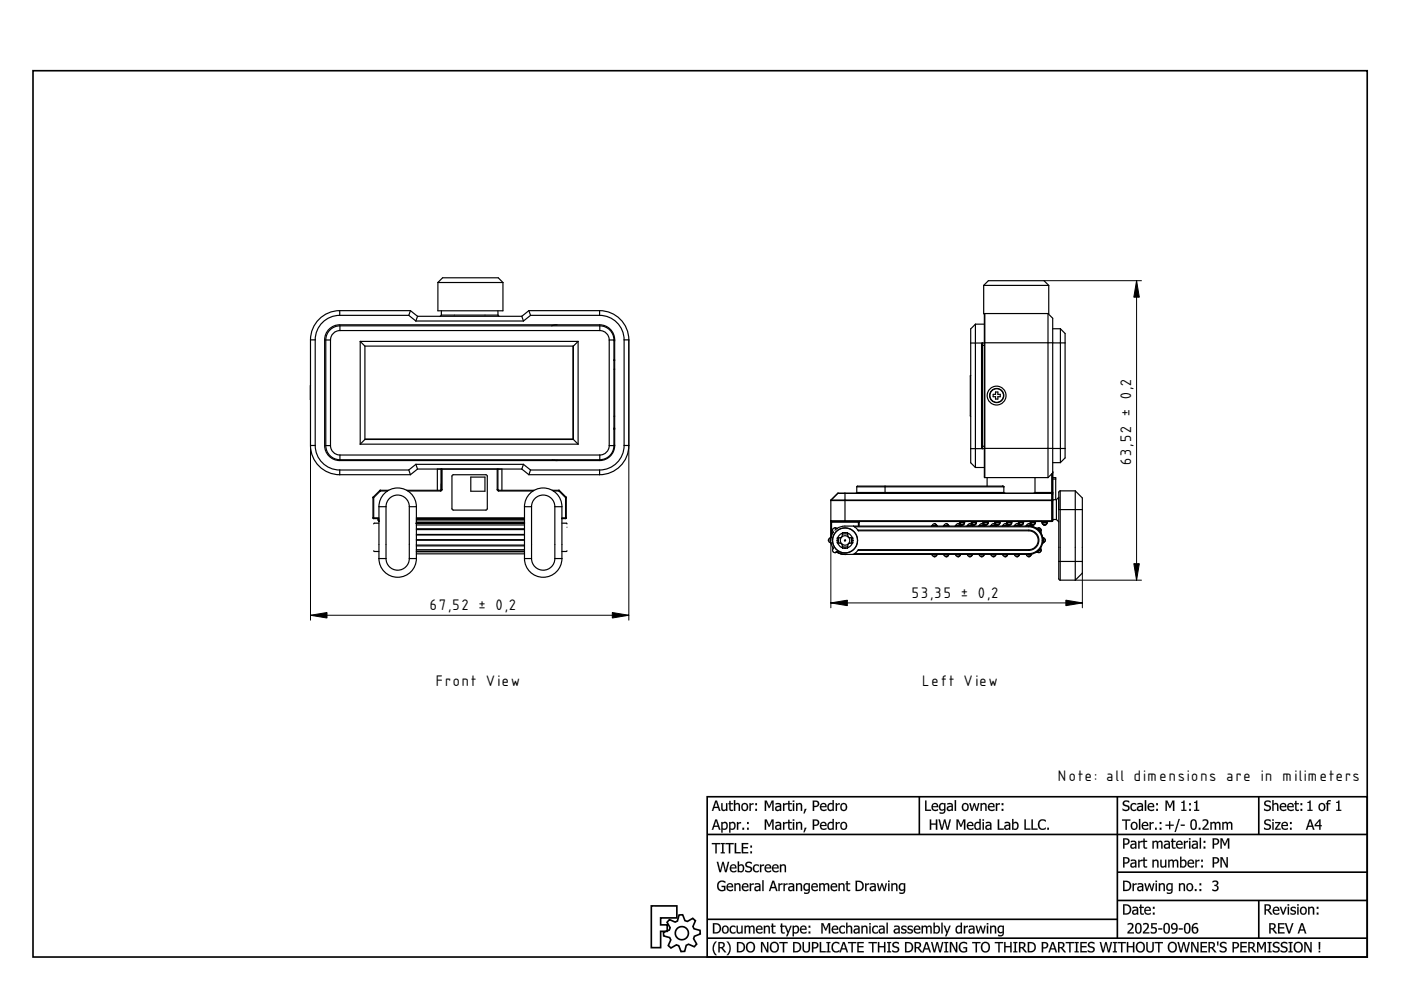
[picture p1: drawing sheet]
<svg xmlns="http://www.w3.org/2000/svg" width="297mm" height="210mm" viewBox="0 0 297 210" stroke-linecap="round" stroke-linejoin="round" font-family="sans-serif">
<defs><g id="words">
<g font-size="4">
<text x="239.9" y="98.6" transform="rotate(-90 239.9 98.6)">63,52 ± 0,2</text>
<text x="91.1" y="129.3">67,52 ± 0,2</text>
<text x="193.3" y="126.7">53,35 ± 0,2</text>
<text x="92.4" y="145.4">Front View</text>
<text x="195.5" y="145.4">Left View</text>
<text x="224.3" y="165.6">Note: all dimensions are in milimeters</text>
</g>
</g></defs>
<g fill="none" stroke="#000" stroke-width=".35">
<path d="M7 15h282.9v187.9h-282.9zM149.9 168.9h140v34h-140zM149.9 176.9h140M194.9 168.9v8M236.9 168.9v30M266.9 168.9v8M138.1 192.1h5.4v2.5h-3.4v1.5h1.4v1.4h-1.4v3.4h-2zM141.9 195l1.2 .5 .5-.2 .4-1.3h.7l.5 1.2 .5 .2 1.2-.7 .5 .5-.5 1.2 .2 .5 1.3 .4 .1 .7-1.3 .5-.1 .5 .6 1.2-.5 .5-1.2-.5-.5 .2-.3 1.3-.8 .1-.5-1.3-.5-.2-1.1 .7-.6-.5 .5-1.2-.2-.5-1.3-.4v-.7l1.2-.5 .2-.5-.7-1.2zM149.9 194.9h87M149.9 198.9h140M236.9 184.9h53M236.9 190.9h53"/>
<path d="M266.9 190.9v8"/>
<circle cx="144.6" cy="197.9" r="1.4"/>
</g>
<g fill="#000">
<path d="M257.1 186.8l.2-.1a.58 .58 0 0 1 .9 .2 .58 .58 0 0 1-.3 .8 .68 .68 0 0 1 .4 1 .68 .68 0 0 1-1 .2l-.3-.1v-.3a.54 .54 0 0 0 .8 .2 .54 .54 0 0 0 .1-.8h-.4v-.3a.39 .39 0 0 0 .5-.2 .39 .39 0 0 0-.2-.5 .39 .39 0 0 0-.5 .1l-.2 .1z"/>
<path d="M151.6 169.7h.4l.8 2.2h-.4l-.2-.6h-.8l-.2 .6h-.3zM151.7 169.7l-.8 2.2h.3l.2-.6h.9l.1 .6h.3l-.7-2.2zM151.8 170l-.3 1.1h.7zM151.8 170l.4 1.1h-.7zM152.9 170.3h.3v1.3l.3 .1 .4-.2v-1.2h.3v1.6h-.3v-.1a.57 .57 0 0 1-1-.2zM152.9 170.3l.1 1.3 .4 .4 .5-.3v.2h.3v-1.6h-.3v1.2a.4 .4 0 0 1-.4 .3 .4 .4 0 0 1-.3-.4v-1.1zM154.6 169.8h.3v.5h.5v.2h-.5v1l.1 .2 .4-.1v.3h-.5l-.2-.2-.1-1.2h-.2v-.2h.2zM154.6 169.8v.5h-.2v.2h.2v.9a.47 .47 0 0 0 .6 .5h.2v-.2h-.3l-.2-.1v-1.1h.5v-.2h-.5v-.5zM155.6 169.6h.3v.9l.5-.3 .4 .3 .1 1.4h-.3v-1.3l-.3-.1-.4 .2v1.2h-.3zM155.6 169.6v2.3h.3v-1.2l.4-.2 .3 .2v1.2h.3v-1a.55 .55 0 0 0-.4-.6 .55 .55 0 0 0-.6 .2v-.9zM157.4 170.5a.81 .81 0 0 1 1 .1 .81 .81 0 0 1 0 1.1 .81 .81 0 0 1-1.1 0l-.2-.6zM157.4 170.5l-.2 .6 .2 .6a.77 .77 0 0 0 1 0 1.2 1.2 0 0 0 0-1.2l-.5-.2zM157.6 170.6l-.1 .5 .1 .5a.54 .54 0 0 0 .7-.1 .54 .54 0 0 0 0-.7l-.4-.3zM157.6 170.6a.6 .6 0 0 1 .8 .3 .6 .6 0 0 1-.3 .8 .63 .63 0 0 1-.7-.3 .63 .63 0 0 1 .2-.8zM158.9 170.3h.3v.2l.6-.2v.3l-.6 .2v1.1h-.3zM158.9 170.3v1.6h.3v-1.1l.6-.2v-.3l-.6 .3v-.3zM160.1 170.3h.4v.4h-.4zM160.1 170.3v.4h.4v-.4zM160.1 171.5h.4v.4h-.4zM160.1 171.5v.4h.4v-.4z"/>
<path d="M151.6 173.7h.4l.8 2.2h-.4l-.2-.6h-.8l-.2 .6h-.3zM151.7 173.7l-.8 2.2h.3l.2-.6h.9l.1 .6h.3l-.7-2.2zM151.8 174l-.3 1.1h.7zM151.8 174l.4 1.1h-.7zM152.9 174.3h.3v.2l.2-.2a.63 .63 0 0 1 .7 .1 .63 .63 0 0 1 .2 .7 .73 .73 0 0 1-.3 .7 .73 .73 0 0 1-.8 0v.7h-.3zM152.9 174.3v2.2h.3v-.7l.4 .1 .5-.2a1.29 1.29 0 0 0 0-1.2 .62 .62 0 0 0-.9 0v-.2zM153.2 174.7v.9l.6 .1 .2-.4-.1-.6-.3-.2zM153.2 174.7l.2-.1a.48 .48 0 0 1 .6 .1 .48 .48 0 0 1 0 .6 .53 .53 0 0 1-.8 .3zM154.6 174.3h.3v.2l.2-.2a.63 .63 0 0 1 .7 .1 .63 .63 0 0 1 .2 .7 .73 .73 0 0 1-.3 .7 .73 .73 0 0 1-.8 0v.7h-.3zM154.6 174.3v2.2h.3l-.1-.7 .5 .1 .5-.2a1.29 1.29 0 0 0 0-1.2 .62 .62 0 0 0-1 0l.1-.2zM154.9 174.7v.9l.5 .1 .2-.4v-.6l-.3-.2zM154.8 174.7l.3-.1a.48 .48 0 0 1 .6 .1 .48 .48 0 0 1 0 .6 .53 .53 0 0 1-.9 .3zM156.2 174.3h.3v.2l.6-.2v.3l-.6 .2v1.1h-.3zM156.2 174.3v1.6h.3v-1.1l.6-.2v-.3l-.6 .3v-.3zM157.4 175.5h.4v.4h-.4zM157.4 175.5v.4h.4v-.4zM158.4 174.3h.4v.4h-.4zM158.4 174.3v.4h.3v-.4zM158.4 175.5h.4v.4h-.4zM158.4 175.5v.4h.3v-.4z"/>
<path d="M151.7 169.7h.3l.7 2.2h-.3l-.2-.6h-.8l-.2 .6h-.3zM151.8 170l-.3 1.1h.7zM152.9 170.3h.3v1a.38 .38 0 0 0 .3 .5 .38 .38 0 0 0 .4-.3v-1.2h.3v1.6h-.3v-.2a.56 .56 0 0 1-.6 .3 .56 .56 0 0 1-.4-.6zM154.6 169.8h.3v.5h.5v.2h-.5v1.1l.5 .1a.38 .38 0 0 1-.3 .3 .38 .38 0 0 1-.4-.3l-.1-1.2h-.2v-.2h.2zM155.6 169.6h.3v.9a.56 .56 0 0 1 .6-.2 .56 .56 0 0 1 .4 .6v1h-.3v-1a.38 .38 0 0 0-.3-.4 .38 .38 0 0 0-.4 .2v1.2h-.3zM157.4 170.5a.79 .79 0 0 1 1 .1 .79 .79 0 0 1 0 1 .79 .79 0 0 1-1 .1l-.2-.6zM157.6 170.6a.58 .58 0 0 0-.1 .8 .58 .58 0 0 0 .7 .2 .58 .58 0 0 0 .1-.8 .58 .58 0 0 0-.7-.2zM158.9 170.3h.3v.2l.6-.2v.3l-.6 .2v1.1h-.3zM160.1 170.3h.4v.4h-.4zM160.1 171.5h.4v.4h-.4z"/>
<path d="M151.7 173.7h.3l.7 2.2h-.3l-.2-.6h-.8l-.2 .6h-.3zM151.8 174l-.3 1.1h.7zM152.9 174.3h.3v.2a.69 .69 0 0 1 .9-.1 .69 .69 0 0 1 .2 .9 .69 .69 0 0 1-1.1 .5v.7h-.3zM153.2 174.7v.9a.59 .59 0 0 0 .8-.3 .59 .59 0 0 0-.5-.8zM154.6 174.3h.3v.2a.69 .69 0 0 1 .9-.1 .69 .69 0 0 1 .1 .9 .69 .69 0 0 1-1 .5v.7h-.3zM154.9 174.7v.9a.59 .59 0 0 0 .8-.3 .59 .59 0 0 0-.5-.8zM156.2 174.3h.3v.2l.6-.2v.3l-.6 .2v1.1h-.3zM157.4 175.5h.4v.4h-.4zM158.4 174.3h.3v.4h-.3zM158.4 175.5h.3v.4h-.3z"/>
<path d="M162.2 169.7h.3l.6 1.3 .5-1.3h.4v2.2h-.3v-1.9l-.5 1.3h-.2l-.6-1.3v1.9h-.2zM164.7 171.2a.37 .37 0 0 0 .2 .5 .37 .37 0 0 0 .5-.2v-.4zM164.5 170.3h.2a.64 .64 0 0 1 .9 .5v1.1h-.2v-.1a.56 .56 0 0 1-1-.1 .56 .56 0 0 1 .5-.8l.5-.1-.1-.2h-.8zM166 170.3h.3v.2l.6-.2v.3l-.6 .2v1.1h-.3zM167.1 169.8h.3v.5h.5v.2h-.5v1.1l.5 .1a.38 .38 0 0 1-.3 .3 .38 .38 0 0 1-.4-.3l-.1-1.2h-.2v-.2h.2zM168.1 170.3h.3v1.6h-.3zM168.1 169.7h.3v.3h-.3zM168.8 170.3h.3v.2a.56 .56 0 0 1 .6-.2 .56 .56 0 0 1 .4 .6v1h-.3v-1a.38 .38 0 0 0-.3-.4 .38 .38 0 0 0-.4 .2v1.2h-.3zM170.6 171.5h.4l-.4 1h-.2zM172.3 169.7h.6a.73 .73 0 0 1 .8 .9 .73 .73 0 0 1-1.1 .5v.8h-.3zM172.6 170v.9a.51 .51 0 0 0 .8-.5 .51 .51 0 0 0-.8-.4zM174 170.5a.7 .7 0 0 1 .9-.2 .7 .7 0 0 1 .4 .8h-1.2a.65 .65 0 0 0 .4 .6 .65 .65 0 0 0 .7-.2v.3a.9 .9 0 0 1-1.1-.1 .9 .9 0 0 1-.1-1.2zM174.3 170.6l-.2 .3h.9l-.2-.4zM175.6 170.5a.69 .69 0 0 1 .9-.1v-.8h.3v2.3h-.3v-.1a.69 .69 0 0 1-.9 0 .69 .69 0 0 1-.2-.9zM175.8 170.7a.56 .56 0 0 0-.1 .7 .56 .56 0 0 0 .7 .2l.1-1-.3-.1zM177.2 170.3h.3v.2l.6-.2v.3l-.6 .2v1.1h-.3zM178.4 170.5a.79 .79 0 0 1 1 .1 .79 .79 0 0 1 0 1 .79 .79 0 0 1-1.1 .1l-.1-.6zM178.6 170.6a.58 .58 0 0 0-.1 .8 .58 .58 0 0 0 .7 .2 .58 .58 0 0 0 .1-.8 .58 .58 0 0 0-.7-.2z"/>
<path d="M162.1 169.7h.5l.5 1.3 .5-1.3h.4v2.2h-.3v-1.9l-.5 1.3h-.2l-.6-1.2v1.8h-.3zM162.2 169.7v2.2h.2v-1.9l.6 1.3h.2l.5-1.3v1.9h.3v-2.2h-.4l-.5 1.3-.6-1.3zM164.7 171.3v.3l.3 .1 .4-.2v-.4zM164.7 171.2l.7-.1v.4a.38 .38 0 0 1-.5 .2 .38 .38 0 0 1-.2-.5zM164.4 170.3h.3a.78 .78 0 0 1 .9 .2v1.4h-.3l.1-.1-.2 .1a.53 .53 0 0 1-.7-.1 .53 .53 0 0 1-.1-.6l.4-.3 .6-.1-.3-.3-.7 .1zM164.5 170.3v.3l.7-.1 .2 .4a.68 .68 0 0 0-.8 .1 .68 .68 0 0 0-.2 .7l.4 .3 .6-.3v.2h.2l-.1-1.4-.3-.2zM166 170.3h.3v.2l.6-.2v.3l-.6 .2v1.1h-.3zM166 170.3v1.6h.3v-1.1l.6-.2v-.3l-.6 .3v-.3zM167.1 169.8h.3v.5h.5v.2h-.5v1l.1 .2 .4-.1v.3h-.5l-.2-.2-.1-1.2h-.2v-.2h.2zM167.1 169.8v.5h-.2v.2h.2v.9a.47 .47 0 0 0 .6 .5h.2v-.2h-.3l-.2-.1v-1.1h.5v-.2h-.5v-.5zM168.1 170.3h.3v1.6h-.3zM168.1 170.3v1.6h.3v-1.6zM168.1 169.7h.3v.3h-.3zM168.1 169.7v.3h.3v-.3zM168.8 170.3h.3v.2l.5-.3 .3 .2 .2 1.5h-.3l-.1-1.3-.2-.1-.4 .2v1.2h-.3zM168.8 170.3v1.6h.3l-.1-1.2 .5-.2 .3 .2v1.2h.3v-1a.55 .55 0 0 0-.4-.6 .55 .55 0 0 0-.7 .2l.1-.2zM170.6 171.5h.4l-.4 1h-.3zM170.6 171.5l-.2 1h.2l.4-1zM172.3 169.7l1.1 .2a.65 .65 0 0 1 .1 1l-.4 .2h-.5v.8h-.3zM172.3 169.7v2.2h.3v-.8l.9-.2 .2-.7-.4-.4zM172.6 170v.9l.7-.2 .1-.3-.2-.3zM172.6 170h.5a.5 .5 0 0 1 .2 .7 .5 .5 0 0 1-.7 .2zM174 170.5a.72 .72 0 0 1 1.1-.1l.2 .8-1.2-.1 .3 .6h.4l.4-.2v.3l-.4 .2-.6-.1-.3-.3-.1-.7zM174.1 170.5l-.2 .6 .2 .6 .6 .2 .5-.1v-.3l-.7 .2-.4-.4v-.2h1.2l-.2-.7-.5-.1zM174.3 170.6l-.2 .3h.9l-.2-.4zM174.2 170.6l.6-.1 .2 .4h-.9zM175.6 170.5l.4-.3 .5 .2v-.8h.3v2.3h-.3v-.1l-.6 .2-.3-.2-.2-.7zM175.6 170.5l-.2 .6 .2 .6 .6 .3 .3-.3v.2h.3v-2.3h-.3v.8a.67 .67 0 0 0-.9 .1zM175.8 170.7v.9l.5 .1 .2-.2v-.9l-.3-.1zM175.8 170.6l.4-.1 .3 .1v.9a.51 .51 0 0 1-.7 .1 .51 .51 0 0 1-.1-.7zM177.2 170.3h.3v.2l.6-.2v.3l-.6 .2v1.1h-.3zM177.2 170.3v1.6h.3l-.1-1.1 .7-.2v-.3l-.7 .3 .1-.3zM178.3 170.5h.1a.72 .72 0 0 1 1.1 .1 .8 .8 0 0 1-.2 1.3 .8 .8 0 0 1-1.1-.5zM178.4 170.5l-.2 .6 .1 .6a.77 .77 0 0 0 1.1 0 1.2 1.2 0 0 0 0-1.2l-.5-.2zM178.6 170.6l-.1 .5 .1 .5a.54 .54 0 0 0 .7-.1 .54 .54 0 0 0 0-.7l-.4-.3zM178.5 170.6a.6 .6 0 0 1 .9 .3 .6 .6 0 0 1-.3 .8 .63 .63 0 0 1-.7-.3 .63 .63 0 0 1 .1-.8z"/>
<path d="M162.2 173.7h.3l.6 1.3 .5-1.3h.4v2.2h-.3v-1.9l-.5 1.3h-.2l-.6-1.3v1.9h-.2zM164.7 175.2a.37 .37 0 0 0 .2 .5 .37 .37 0 0 0 .5-.2v-.4zM164.5 174.3h.2a.64 .64 0 0 1 .9 .5v1.1h-.2v-.2a.56 .56 0 0 1-1 0 .56 .56 0 0 1 .5-.8l.5-.1-.1-.2h-.8zM166 174.3h.3v.2l.6-.2v.3l-.6 .2v1.1h-.3zM167.1 173.8h.3v.5h.5v.2h-.5v1.1l.5 .1a.38 .38 0 0 1-.3 .3 .38 .38 0 0 1-.4-.3l-.1-1.2h-.2v-.2h.2zM168.1 174.3h.3v1.6h-.3zM168.1 173.7h.3v.3h-.3zM168.8 174.3h.3v.2a.56 .56 0 0 1 .6-.2 .56 .56 0 0 1 .4 .6v1h-.3v-1a.38 .38 0 0 0-.3-.4 .38 .38 0 0 0-.4 .2v1.2h-.3zM170.6 175.5h.4l-.4 1h-.2zM172.3 173.7h.6a.73 .73 0 0 1 .8 .9 .73 .73 0 0 1-1.1 .5v.8h-.3zM172.6 174v.9a.51 .51 0 0 0 .8-.5 .51 .51 0 0 0-.8-.4zM174 174.5a.7 .7 0 0 1 .9-.2 .7 .7 0 0 1 .4 .8h-1.2a.65 .65 0 0 0 .4 .6 .65 .65 0 0 0 .7-.2v.3a.9 .9 0 0 1-1.1-.1 .9 .9 0 0 1-.1-1.2zM174.3 174.6l-.2 .3h.9l-.2-.4zM175.6 174.5a.69 .69 0 0 1 .9-.1v-.8h.3v2.3h-.3v-.1a.69 .69 0 0 1-.9 0 .69 .69 0 0 1-.2-.9zM175.8 174.7a.56 .56 0 0 0-.1 .7 .56 .56 0 0 0 .7 .2l.1-1-.3-.1zM177.2 174.3h.3v.2l.6-.2v.3l-.6 .2v1.1h-.3zM178.4 174.5a.79 .79 0 0 1 1 .1 .79 .79 0 0 1 0 1 .79 .79 0 0 1-1.1 .1l-.1-.6zM178.6 174.6a.58 .58 0 0 0-.1 .8 .58 .58 0 0 0 .7 .2 .58 .58 0 0 0 .1-.8 .58 .58 0 0 0-.7-.2z"/>
<path d="M162.1 173.7h.5l.5 1.3 .5-1.3h.4v2.2h-.3v-1.9l-.5 1.3h-.2l-.6-1.2v1.8h-.3zM162.2 173.7v2.2h.2v-1.9l.6 1.3h.2l.5-1.3v1.9h.3v-2.2h-.4l-.5 1.3-.6-1.3zM164.7 175.2v.4l.3 .1 .4-.2v-.4zM164.7 175.2l.7-.1v.4a.38 .38 0 0 1-.5 .2 .38 .38 0 0 1-.2-.5zM164.4 174.3h.3a.78 .78 0 0 1 .9 .2v1.4h-.3l.1-.2-.2 .2a.53 .53 0 0 1-.7-.1 .53 .53 0 0 1-.1-.6l.4-.3 .6-.1-.3-.3-.7 .1zM164.5 174.3v.3l.7-.1 .2 .4a.68 .68 0 0 0-.8 .1 .68 .68 0 0 0-.2 .7l.4 .3 .6-.3v.2h.2l-.1-1.4-.3-.2zM166 174.3h.3v.2l.6-.2v.3l-.6 .2v1.1h-.3zM166 174.3v1.6h.3v-1.1l.6-.2v-.3l-.6 .3v-.3zM167.1 173.8h.3v.5h.5v.2h-.5v1l.1 .2 .4-.1v.3h-.5l-.2-.2-.1-1.2h-.2v-.2h.2zM167.1 173.8v.5h-.2v.2h.2v.9a.47 .47 0 0 0 .6 .5h.2v-.2h-.3l-.2-.1v-1.1h.5v-.2h-.5v-.5zM168.1 174.3h.3v1.6h-.3zM168.1 174.3v1.6h.3v-1.6zM168.1 173.7h.3v.3h-.3zM168.1 173.7v.3h.3v-.3zM168.8 174.3h.3v.2l.5-.3 .3 .2 .2 1.5h-.3l-.1-1.3-.2-.1-.4 .2v1.2h-.3zM168.8 174.3v1.6h.3l-.1-1.2 .5-.2 .3 .2v1.2h.3v-1a.55 .55 0 0 0-.4-.6 .55 .55 0 0 0-.7 .2l.1-.2zM170.6 175.5h.4l-.4 1h-.3zM170.6 175.5l-.2 1h.2l.4-1zM172.3 173.7l1.1 .2a.65 .65 0 0 1 .1 1l-.4 .2h-.5v.8h-.3zM172.3 173.7v2.2h.3v-.8l.9-.2 .2-.7-.4-.4zM172.6 174v.9l.7-.2 .1-.3-.2-.3zM172.6 174h.5a.5 .5 0 0 1 .2 .7 .5 .5 0 0 1-.7 .2zM174 174.5a.72 .72 0 0 1 1.1-.1l.2 .7h-1.2l.3 .6h.4l.4-.2v.3l-.4 .2-.6-.1-.3-.3-.1-.7zM174.1 174.5l-.2 .6 .2 .6 .6 .2 .5-.1v-.3l-.7 .2-.4-.4v-.2h1.2l-.2-.7-.5-.1zM174.3 174.6l-.2 .3h.9l-.2-.4zM174.2 174.6l.6-.1 .2 .4h-.9zM175.6 174.5l.4-.3 .5 .2v-.8h.3v2.3h-.3v-.1l-.6 .2-.3-.2-.2-.7zM175.6 174.5l-.2 .6 .2 .6 .6 .3 .3-.3v.2h.3v-2.3h-.3v.8a.67 .67 0 0 0-.9 .1zM175.8 174.7v.9l.5 .1 .2-.2v-.9l-.3-.1zM175.8 174.6l.4-.1 .3 .1v.9a.51 .51 0 0 1-.7 .1 .51 .51 0 0 1-.1-.7zM177.2 174.3h.3v.2l.6-.2v.3l-.6 .2v1.1h-.3zM177.2 174.3v1.6h.3l-.1-1.1 .7-.2v-.3l-.7 .3 .1-.3zM178.3 174.5h.1a.72 .72 0 0 1 1.1 .1 .8 .8 0 0 1-.2 1.3 .8 .8 0 0 1-1.1-.5zM178.4 174.5l-.2 .6 .1 .6a.77 .77 0 0 0 1.1 0 1.2 1.2 0 0 0 0-1.2l-.5-.2zM178.6 174.6l-.1 .5 .1 .5a.54 .54 0 0 0 .7-.1 .54 .54 0 0 0 0-.7l-.4-.3zM178.5 174.6a.6 .6 0 0 1 .9 .3 .6 .6 0 0 1-.3 .8 .63 .63 0 0 1-.7-.3 .63 .63 0 0 1 .1-.8z"/>
<path d="M196.1 169.7h.3v2h1v.2h-1.3zM197.7 170.5a.7 .7 0 0 1 .9-.2 .7 .7 0 0 1 .3 .8h-1.1a.65 .65 0 0 0 .4 .6 .65 .65 0 0 0 .7-.2v.3a.9 .9 0 0 1-1.2-.1 .9 .9 0 0 1 0-1.2zM197.9 170.6l-.1 .3h.8l-.2-.4zM199.5 170.6a.54 .54 0 0 0-.1 .8 .54 .54 0 0 0 .8 .1v-.9l-.4-.1zM199.3 170.5a.69 .69 0 0 1 .9-.1l.2-.1v1.4a.81 .81 0 0 1-1.2 .8v-.3a.58 .58 0 0 0 .7 .1 .58 .58 0 0 0 .3-.6 .72 .72 0 0 1-1 0 .72 .72 0 0 1-.1-1zM201.1 171.2a.37 .37 0 0 0 .2 .5 .37 .37 0 0 0 .5-.2v-.4zM200.9 170.3h.2a.64 .64 0 0 1 .9 .5v1.1h-.2v-.1a.56 .56 0 0 1-1-.1 .56 .56 0 0 1 .6-.8l.4-.1-.1-.2h-.8zM202.4 169.6h.3v2.3h-.3zM204.1 170.5a.79 .79 0 0 1 1.1 .1 .79 .79 0 0 1 0 1 .79 .79 0 0 1-1.1 .1l-.2-.6zM204.3 170.6a.58 .58 0 0 0-.1 .8 .58 .58 0 0 0 .8 .2 .58 .58 0 0 0 .1-.8 .58 .58 0 0 0-.8-.2zM205.5 170.3h.3l.3 1.3 .4-1.3h.2l.4 1.3 .3-1.3h.2l-.4 1.6h-.2l-.4-1.2-.4 1.2h-.3zM207.9 170.3h.3v.2a.56 .56 0 0 1 .6-.2 .56 .56 0 0 1 .4 .6v1h-.3v-1a.38 .38 0 0 0-.3-.4 .38 .38 0 0 0-.4 .2v1.2h-.3zM209.7 170.5a.7 .7 0 0 1 .8-.2 .7 .7 0 0 1 .4 .8h-1.2a.65 .65 0 0 0 .5 .6 .65 .65 0 0 0 .6-.2v.3a.9 .9 0 0 1-1.1-.1 .9 .9 0 0 1 0-1.2zM209.9 170.6l-.2 .3h.9l-.2-.4zM211.1 170.3h.3v.2l.6-.2v.3l-.6 .2v1.1h-.3zM212.4 170.3h.3v.4h-.3zM212.4 171.5h.3v.4h-.3z"/>
<path d="M196.1 169.7h.3v2h1v.2h-1.3zM196.1 169.7v2.2h1.3v-.2h-1v-2zM197.7 170.5a.7 .7 0 0 1 .9-.2 .7 .7 0 0 1 .3 .9l-1.1-.1 .3 .6h.4l.4-.2v.3l-.2 .1h-.8l-.4-.5zM197.7 170.5a.85 .85 0 0 0-.1 1 .85 .85 0 0 0 .9 .4l.4-.1v-.3l-.7 .2-.4-.2v-.4h1.1v-.4l-.4-.4h-.5zM197.9 170.6l-.1 .3h.8l-.2-.4zM197.9 170.6l.5-.1 .3 .4h-.9zM199.5 170.7a.54 .54 0 0 0-.2 .6 .54 .54 0 0 0 .7 .3l.2-.1v-.9l-.4-.1zM199.5 170.6l.3-.1 .4 .1v.9l-.5 .2-.3-.2-.1-.4zM199.3 170.5l.3-.3 .9 .1v1.4a.86 .86 0 0 1-1.3 .8v-.3l.4 .1 .5-.1 .1-.5a.63 .63 0 0 1-1 0l-.1-.6zM199.3 170.5a.79 .79 0 0 0-.2 .9 .79 .79 0 0 0 .9 .5l.2-.2a.52 .52 0 0 1-.2 .6 .52 .52 0 0 1-.7-.1l-.1 .3h.5l.4-.1 .3-.2v-1.9l-.2 .1a.67 .67 0 0 0-.9 .1zM201.1 171.3v.3l.3 .1 .4-.2v-.4zM201.1 171.2l.7-.1v.4a.38 .38 0 0 1-.5 .2 .38 .38 0 0 1-.2-.5zM200.8 170.3h.3a.66 .66 0 0 1 .9 .5v1.1h-.3l.1-.1-.2 .1a.53 .53 0 0 1-.7-.1 .53 .53 0 0 1-.1-.6l.4-.3 .6-.1-.3-.3-.7 .1zM200.9 170.3v.3l.7-.1 .2 .4a.68 .68 0 0 0-.8 .1 .68 .68 0 0 0-.2 .7l.4 .3 .6-.3v.2h.2v-1.4l-.4-.2zM202.4 169.6h.3v2.3h-.3zM202.4 169.6v2.3h.3v-2.3zM204.1 170.5a.81 .81 0 0 1 1.1 .1 .81 .81 0 0 1 0 1.1 .81 .81 0 0 1-1.1 0l-.2-.6zM204.1 170.5l-.2 .6 .2 .6a.77 .77 0 0 0 1.1 0 1.2 1.2 0 0 0 0-1.2l-.5-.2zM204.3 170.6l-.1 .5 .1 .5a.54 .54 0 0 0 .8-.1 .54 .54 0 0 0-.1-.7l-.3-.3zM204.3 170.6a.6 .6 0 0 1 .9 .3 .6 .6 0 0 1-.4 .8 .63 .63 0 0 1-.6-.3 .63 .63 0 0 1 .1-.8zM205.5 170.3h.3l.3 1.3 .4-1.3h.2l.4 1.3 .3-1.3h.3l-.5 1.6h-.2l-.4-1.2-.4 1.2h-.3zM205.5 170.3l.4 1.6h.3l.4-1.3 .4 1.3h.2l.4-1.6h-.2l-.3 1.3-.4-1.3h-.2l-.4 1.3-.3-1.3zM207.9 170.3h.3v.2l.2-.2a.53 .53 0 0 1 .6 0 .53 .53 0 0 1 .2 .6v1h-.3l-.1-1.3-.2-.1-.4 .2v1.2h-.3zM207.9 170.3v1.6h.3v-1.2l.4-.2 .3 .2v1.2h.3l-.2-1.5a.63 .63 0 0 0-.8 .1v-.2zM209.6 170.5h.1a.72 .72 0 0 1 1-.1l.2 .8-1.2-.1 .4 .6h.3l.4-.2v.3l-.4 .2-.6-.1-.3-.3v-.7zM209.7 170.5l-.2 .6 .2 .6 .6 .2 .5-.1v-.3l-.7 .2-.4-.4v-.2h1.2l-.2-.7-.5-.1zM209.9 170.6l-.2 .3h.9l-.2-.4zM209.9 170.6l.5-.1 .2 .4h-.9zM211.1 170.3h.3v.2l.6-.2v.3l-.6 .2v1.1h-.3zM211.1 170.3v1.6h.3v-1.1l.6-.2v-.3l-.6 .3v-.3zM212.4 170.3h.3v.4h-.3zM212.4 170.3v.4h.3v-.4zM212.4 171.5h.3v.4h-.3zM212.4 171.5v.4h.3v-.4z"/>
<path d="M197.1 173.7h.3v.9h1v-.9h.3v2.2h-.3v-1h-1v1h-.3zM199 173.7h.3l.4 1.9 .5-1.9h.2l.5 1.9 .4-1.9h.3l-.5 2.2h-.4l-.4-1.8-.4 1.8h-.4zM202.8 173.7h.4l.5 1.3 .6-1.3h.4v2.2h-.3v-1.9l-.6 1.3h-.2l-.5-1.3v1.9h-.3zM205.2 174.5a.7 .7 0 0 1 .9-.2 .7 .7 0 0 1 .3 .8h-1.1a.65 .65 0 0 0 .4 .6 .65 .65 0 0 0 .7-.2v.3a.9 .9 0 0 1-1.2-.1 .9 .9 0 0 1 0-1.2zM205.4 174.6l-.1 .3h.8l-.2-.4zM206.8 174.5a.69 .69 0 0 1 .9-.1v-.8h.2v2.3h-.2v-.1a.69 .69 0 0 1-1 0 .69 .69 0 0 1-.1-.9zM207 174.7a.56 .56 0 0 0-.2 .7 .56 .56 0 0 0 .8 .2l.1-1-.4-.1zM208.3 174.3h.3v1.6h-.3zM208.3 173.7h.3v.3h-.3zM209.3 175.2a.37 .37 0 0 0 .1 .5 .37 .37 0 0 0 .5-.2v-.4zM209 174.3h.2a.64 .64 0 0 1 1 .5v1.1h-.3v-.2a.56 .56 0 0 1-1 0 .56 .56 0 0 1 .6-.8l.4-.1v-.2h-.9zM211.5 173.7h.3v2h1v.2h-1.3zM213.3 175.2a.37 .37 0 0 0 .1 .5 .37 .37 0 0 0 .5-.2v-.4zM213 174.3h.3a.64 .64 0 0 1 .9 .5v1.1h-.3v-.2a.56 .56 0 0 1-.9 0 .56 .56 0 0 1 .5-.8l.4-.1v-.2h-.9zM214.9 174.7v.9a.59 .59 0 0 0 .8-.3 .59 .59 0 0 0-.5-.8zM214.6 173.6h.3v.9a.64 .64 0 0 1 .8-.2 .64 .64 0 0 1 .3 .8 .72 .72 0 0 1-.3 .7 .72 .72 0 0 1-.8 0l-.3 .1zM217.2 173.7h.3v2h1v.2h-1.3zM218.7 173.7h.3v2h1v.2h-1.3zM220.3 174l.3-.2 .6-.1 .5 .2v.3a.82 .82 0 0 0-1.1-.1 .82 .82 0 0 0-.2 1.1 .76 .76 0 0 0 1.3 .2v.4a1.11 1.11 0 0 1-1.4-.2 1.11 1.11 0 0 1-.1-1.4zM222 175.5h.4v.4h-.4z"/>
<path d="M197.1 173.7h.3v.9h1v-.9h.3v2.2h-.3v-1h-1v1h-.3zM197.1 173.7v2.2h.3v-1.1h1v1.1h.3v-2.2h-.3v.9h-1v-.9zM199 173.7h.3l.4 1.9 .4-1.9h.4l.4 1.9 .4-1.9h.3l-.5 2.2h-.4l-.4-1.8-.4 1.8h-.4zM199 173.7l.5 2.2h.4l.4-1.8 .4 1.8h.4l.5-2.2h-.3l-.4 1.9-.5-1.9h-.2l-.5 1.9-.4-1.9zM202.8 173.7h.4l.5 1.3 .6-1.3h.4v2.2h-.3v-1.9l-.6 1.3h-.2l-.5-1.2v1.8h-.3zM202.8 173.7v2.2h.3v-1.9l.5 1.3h.2l.6-1.3v1.9h.3v-2.2h-.4l-.6 1.3-.5-1.3zM205.2 174.5a.7 .7 0 0 1 .9-.2 .7 .7 0 0 1 .3 .8h-1.1l.3 .6h.4l.4-.2v.3l-.2 .1h-.9l-.3-.5zM205.2 174.5a.85 .85 0 0 0-.2 1 .85 .85 0 0 0 1 .4l.4-.1v-.3l-.8 .2-.3-.2-.1-.4h1.2l-.1-.4-.3-.4h-.5zM205.4 174.6l-.1 .3h.8l-.2-.4zM205.4 174.6l.5-.1 .2 .4h-.9zM206.8 174.5l.3-.3 .6 .2-.1-.8h.3v2.3h-.3v-.1l-.6 .2-.3-.2-.2-.7zM206.8 174.5a1.07 1.07 0 0 0 .1 1.4l.4 .1 .4-.3v.2h.2v-2.3h-.2l-.1 .8a.67 .67 0 0 0-.8 .1zM207 174.7l-.1 .9 .5 .1 .3-.2v-.9l-.4-.1zM206.9 174.6l.4-.1 .4 .1v.9a.51 .51 0 0 1-.7 .1 .51 .51 0 0 1-.2-.7zM208.3 174.3h.3v1.6h-.3zM208.3 174.3v1.6h.3v-1.6zM208.3 173.7h.3v.3h-.3zM208.3 173.7v.3h.3v-.3zM209.3 175.2a.3 .3 0 0 0 0 .5 .3 .3 0 0 0 .4-.1l.2-.1v-.4zM209.2 175.2l.7-.1v.4l-.5 .2-.2-.1zM209 174.3h.2a.78 .78 0 0 1 1 .2v1.4h-.3v-.2l-.2 .2a.53 .53 0 0 1-.7-.1 .53 .53 0 0 1 0-.6l.3-.3 .6-.1-.2-.3-.7 .1zM209 174.3v.3l.8-.1 .1 .4a.68 .68 0 0 0-.7 .1 .68 .68 0 0 0-.2 .7l.4 .3 .5-.3v.2h.3l-.1-1.4-.3-.2zM211.5 173.7h.3v2h1v.2h-1.3zM211.5 173.7v2.2h1.3v-.2h-1v-2zM213.3 175.2v.4l.3 .1 .3-.2v-.4zM213.2 175.2l.7-.1v.4a.38 .38 0 0 1-.5 .2 .38 .38 0 0 1-.2-.5zM213 174.3h.2a.66 .66 0 0 1 1 .5v1.1h-.3v-.2l-.2 .2a.53 .53 0 0 1-.7-.1 .53 .53 0 0 1 0-.6l.3-.3 .6-.1-.2-.3-.7 .1zM213 174.3v.3l.8-.1 .1 .4a.68 .68 0 0 0-.7 .1 .68 .68 0 0 0-.2 .7l.4 .3 .5-.3v.2h.3v-1.4l-.4-.2zM214.9 174.7v.9l.3 .1 .4-.1v-.9l-.3-.2zM214.8 174.7l.3-.1a.49 .49 0 0 1 .6 .1 .49 .49 0 0 1 0 .6 .52 .52 0 0 1-.9 .3zM214.6 173.6h.3v.8l.2-.1a.63 .63 0 0 1 .7 .1 .63 .63 0 0 1 .2 .7 .72 .72 0 0 1-.3 .8 .72 .72 0 0 1-.8-.1l-.3 .1zM214.6 173.6v2.3l.3-.1a.69 .69 0 0 0 .9-.1 1.31 1.31 0 0 0 0-1.2 .62 .62 0 0 0-1 0l.1-.9zM217.2 173.7h.3v2h1v.2h-1.3zM217.2 173.7v2.2h1.3v-.2h-1v-2zM218.7 173.7h.3v2h1v.2h-1.3zM218.7 173.7v2.2h1.3v-.2h-1v-2zM220.3 174l.7-.3 .7 .2v.4l-.7-.3-.4 .2a.87 .87 0 0 0-.2 1 .87 .87 0 0 0 .9 .5l.4-.3v.4l-.5 .2-.6-.1-.4-.4-.1-.8zM220.3 174a1.3 1.3 0 0 0 .3 1.9h.7l.4-.1v-.4l-.2 .2a.73 .73 0 0 1-.9-.1l-.3-.7 .2-.6 .5-.3 .7 .3v-.3l-.7-.2zM222 175.5h.4v.4h-.4zM222 175.5v.4h.4v-.4z"/>
<path d="M237.9 173.7h1.8v.3h-.8v1.9h-.3v-1.9h-.7zM237.9 173.7v.3h.7v1.9h.3v-1.9h.8v-.3zM239.9 174.5a.72 .72 0 0 1 1.2 .1 .82 .82 0 0 1-.1 1.1 .82 .82 0 0 1-1.1 0l-.2-.6zM239.9 174.5a.82 .82 0 0 0-.1 1.1 .82 .82 0 0 0 1.2 .1 1.2 1.2 0 0 0 0-1.2l-.5-.2zM240.1 174.6l-.1 .5 .1 .5 .5 .1 .3-.6-.1-.5-.3-.1zM240.1 174.6a.6 .6 0 0 1 .9 .3 .6 .6 0 0 1-.3 .8 .64 .64 0 0 1-.7-.4 .64 .64 0 0 1 .1-.7zM241.5 173.6h.3v2.3h-.3zM241.5 173.6v2.3h.3v-2.3zM242.2 174.5h.1a.72 .72 0 0 1 1-.1l.2 .7h-1.2l.3 .6h.4l.4-.2v.3l-.4 .2-.6-.1-.3-.3v-.7zM242.3 174.5l-.2 .6 .2 .6 .6 .2 .5-.1v-.3l-.7 .2-.4-.4v-.2h1.2l-.2-.7-.5-.1zM242.5 174.6l-.2 .3h.9l-.2-.4zM242.5 174.6l.5-.1 .2 .4h-.9zM243.7 174.3h.3v.2l.6-.2v.3l-.6 .2v1.1h-.3zM243.7 174.3v1.6h.3v-1.1l.6-.2v-.3l-.6 .3v-.3zM244.9 175.5h.4v.4h-.4zM244.9 175.5v.4h.3v-.4zM245.9 174.3h.3v.4h-.3zM245.9 174.3v.4h.3v-.4zM245.9 175.5h.3v.4h-.3zM245.9 175.5v.4h.3v-.4z"/>
<path d="M237.9 173.7h1.8v.3h-.8v1.9h-.3v-1.9h-.7zM239.9 174.5a.79 .79 0 0 1 1.1 .1 .79 .79 0 0 1 0 1 .79 .79 0 0 1-1.1 .1l-.2-.6zM240.1 174.6a.58 .58 0 0 0-.1 .8 .58 .58 0 0 0 .8 .2 .58 .58 0 0 0 .1-.8 .58 .58 0 0 0-.8-.2zM241.5 173.6h.3v2.3h-.3zM242.3 174.5a.7 .7 0 0 1 .8-.2 .7 .7 0 0 1 .4 .8h-1.2a.65 .65 0 0 0 .5 .6 .65 .65 0 0 0 .6-.2v.3a.9 .9 0 0 1-1.1-.1 .9 .9 0 0 1 0-1.2zM242.5 174.6l-.2 .3h.9l-.2-.4zM243.7 174.3h.3v.2l.6-.2v.3l-.6 .2v1.1h-.3zM244.9 175.5h.3v.4h-.3zM245.9 174.3h.3v.4h-.3zM245.9 175.5h.3v.4h-.3z"/>
<path d="M238.2 169.9l.9-.2 .3 .1v.4a.59 .59 0 0 0-.6-.2 .59 .59 0 0 0-.5 .4l.3 .2a.72 .72 0 0 1 .9 .9 .72 .72 0 0 1-1.2 .4l-.3-.1v-.4a.64 .64 0 0 0 .7 .3 .64 .64 0 0 0 .5-.5l-.8-.3a.58 .58 0 0 1-.2-1zM239.9 170.5a.87 .87 0 0 1 1-.1v.3a.59 .59 0 0 0-.8 0 .59 .59 0 0 0 0 .8 .59 .59 0 0 0 .8 0v.3a.86 .86 0 0 1-1.1-.2 .86 .86 0 0 1 .1-1.1zM241.4 171.2a.37 .37 0 0 0 .2 .5 .37 .37 0 0 0 .5-.2v-.4zM241.2 170.3h.2a.64 .64 0 0 1 .9 .5v1.1h-.2v-.1a.56 .56 0 0 1-1-.1 .56 .56 0 0 1 .6-.8l.4-.1-.1-.2h-.8zM242.7 169.6h.3v2.3h-.3zM243.5 170.5a.7 .7 0 0 1 .9-.2 .7 .7 0 0 1 .3 .8h-1.1a.65 .65 0 0 0 .4 .6 .65 .65 0 0 0 .7-.2v.3a.9 .9 0 0 1-1.2-.1 .9 .9 0 0 1 0-1.2zM243.7 170.6l-.1 .3h.8l-.2-.4zM245.1 170.3h.4v.4h-.4zM245.1 171.5h.4v.4h-.4z"/>
<path d="M238.2 169.9l.6-.2 .5 .1h.1v.4a.56 .56 0 0 0-.6-.2 .56 .56 0 0 0-.4 .4l.4 .3a.68 .68 0 0 1 .7 .8 .68 .68 0 0 1-1 .5l-.5-.2v-.4l.4 .2 .5 .1 .2-.2 .1-.3-1.1-.5-.1-.5zM238.2 169.9a.62 .62 0 0 0 0 .8l.7 .3a.35 .35 0 0 1 .3 .4 .35 .35 0 0 1-.3 .3h-.4l-.5-.3v.4l.3 .1h.6l.4-.1 .2-.5-.1-.3-.9-.4-.2-.3 .1-.3 .4-.1 .6 .3v-.4l-.6-.1zM239.9 170.5l.4-.2h.4l.2 .1v.3l-.3-.2a.59 .59 0 0 0-.6 .7 .59 .59 0 0 0 .7 .5l.2-.2v.3l-.3 .2a.72 .72 0 0 1-.9-.5v-.6zM239.9 170.5a.96 .96 0 0 0 .2 1.4l.8-.1v-.3l-.4 .2h-.3l-.3-.6 .3-.6 .7 .2v-.3a.86 .86 0 0 0-1 .1zM241.4 171.3a.3 .3 0 0 0 0 .4 .3 .3 0 0 0 .5-.1l.2-.1v-.4zM241.4 171.2l.7-.1v.4l-.6 .2-.2-.1zM241.2 170.3h.2a.78 .78 0 0 1 .9 .2l.1 1.4h-.4l.1-.1-.2 .1a.53 .53 0 0 1-.7-.1 .53 .53 0 0 1-.1-.6l.4-.3 .6-.1-.3-.3-.6 .1zM241.2 170.3v.3l.7-.1 .2 .4a.68 .68 0 0 0-.8 .1 .68 .68 0 0 0-.2 .7l.4 .3 .6-.3v.2h.2l-.1-1.4-.2-.2zM242.7 169.6h.3v2.3h-.3zM242.7 169.6v2.3h.3v-2.3zM243.5 170.5a.7 .7 0 0 1 .9-.2 .7 .7 0 0 1 .3 .9l-1.1-.1 .3 .6h.4l.4-.2v.3l-.2 .1h-.8l-.4-.5zM243.5 170.5a.85 .85 0 0 0-.1 1 .85 .85 0 0 0 .9 .4l.4-.1v-.3l-.7 .2-.4-.2v-.4h1.1v-.4l-.4-.4h-.5zM243.7 170.6l-.1 .3h.8l-.2-.4zM243.7 170.6l.5-.1 .3 .4h-.9zM245.1 170.3h.4v.4h-.4zM245.1 170.3v.4h.4v-.4zM245.1 171.5h.4v.4h-.4zM245.1 171.5v.4h.4v-.4z"/>
<path d="M238.1 177.7h.6a.73 .73 0 0 1 .8 .9 .73 .73 0 0 1-1.1 .5v.8h-.3zM238.4 178v.9a.51 .51 0 0 0 .8-.5 .51 .51 0 0 0-.8-.4zM240 179.2a.37 .37 0 0 0 .2 .5 .37 .37 0 0 0 .5-.2v-.4zM239.8 178.3h.2a.64 .64 0 0 1 .9 .5v1.1h-.2v-.2a.56 .56 0 0 1-1 0 .56 .56 0 0 1 .6-.8l.4-.1-.1-.2h-.8zM241.3 178.3h.3v.2l.6-.2v.3l-.6 .2v1.1h-.3zM242.4 177.8h.3v.5h.5v.2h-.5v1.1l.5 .1a.38 .38 0 0 1-.3 .3 .38 .38 0 0 1-.4-.3l-.1-1.2h-.2v-.2h.2zM244.3 178.3h.3v.2a.5 .5 0 0 1 .9 0 .52 .52 0 0 1 .6-.2 .52 .52 0 0 1 .4 .5v1.1h-.3v-.9a.34 .34 0 0 0-.2-.5 .34 .34 0 0 0-.5 .3v1.1h-.2v-1a.34 .34 0 0 0-.3-.4 .34 .34 0 0 0-.4 .2v1.2h-.3zM247.1 179.2a.37 .37 0 0 0 .2 .5 .37 .37 0 0 0 .5-.2v-.4zM246.9 178.3h.2a.64 .64 0 0 1 .9 .5v1.1h-.2v-.2a.56 .56 0 0 1-1 0 .56 .56 0 0 1 .6-.8l.4-.1-.1-.2h-.8zM248.5 177.8h.2v.5h.5v.2h-.5l.1 1.1 .4 .1a.38 .38 0 0 1-.3 .3 .38 .38 0 0 1-.4-.3v-1.2h-.2v-.2h.2zM249.5 178.5a.7 .7 0 0 1 .9-.2 .7 .7 0 0 1 .3 .8h-1.1a.65 .65 0 0 0 .4 .6 .65 .65 0 0 0 .7-.2v.3a.9 .9 0 0 1-1.2-.1 .9 .9 0 0 1 0-1.2zM249.7 178.6l-.1 .3h.9l-.2-.4zM251 178.3h.3v.2l.6-.2v.3l-.6 .2v1.1h-.3zM252.1 178.3h.3v1.6h-.3zM252.1 177.7h.3v.3h-.3zM253 179.2a.37 .37 0 0 0 .2 .5 .37 .37 0 0 0 .5-.2v-.4zM252.8 178.3h.2a.64 .64 0 0 1 1 .5v1.1h-.3v-.2a.56 .56 0 0 1-1 0 .56 .56 0 0 1 .6-.8l.4-.1-.1-.2h-.8zM254.4 177.6h.2v2.3h-.2zM255.2 178.3h.3v.4h-.3zM255.2 179.5h.3v.4h-.3z"/>
<path d="M238.1 177.7l1.1 .2a.65 .65 0 0 1 .1 1l-.4 .2h-.5v.8h-.3zM238.1 177.7v2.2h.3v-.8l.9-.2 .2-.7-.4-.4zM238.4 178v.9l.7-.2 .1-.3-.2-.3zM238.4 178h.5a.5 .5 0 0 1 .2 .7 .5 .5 0 0 1-.7 .2zM240 179.2v.4l.4 .1 .3-.2v-.4zM240 179.2l.7-.2v.5a.38 .38 0 0 1-.5 .2 .38 .38 0 0 1-.2-.5zM239.8 178.3h.2a.78 .78 0 0 1 .9 .2l.1 1.4h-.4v-.2l-.6 .3-.3-.3v-.5l1-.4-.3-.3-.6 .1zM239.8 178.3v.3l.7-.1 .2 .4a.68 .68 0 0 0-.8 .1 .68 .68 0 0 0-.2 .7l.4 .3 .6-.3v.2h.2l-.1-1.4-.2-.2zM241.3 178.3h.3v.2l.6-.2v.3l-.6 .2v1.1h-.3zM241.3 178.3v1.6h.3v-1.1l.6-.2v-.3l-.6 .3v-.3zM242.4 177.8h.3v.5h.5v.2h-.5v1l.1 .2 .4-.1v.3h-.5l-.2-.2-.1-1.2h-.2v-.2h.2zM242.4 177.8v.5h-.2v.2h.2v.9a.47 .47 0 0 0 .6 .5h.2v-.2h-.3l-.2-.1v-1.1h.5v-.2h-.5v-.5zM244.3 178.3h.3v.2l.2-.2a.44 .44 0 0 1 .7 .2l.4-.3 .4 .2 .2 1.5h-.3v-1.2l-.3-.2-.4 .2 .1 1.2h-.3l-.1-1.1a.32 .32 0 0 0-.2-.3 .32 .32 0 0 0-.4 .2v1.2h-.3zM244.3 178.3v1.6h.3v-1.2l.4-.2 .3 .2v1.2h.2v-1.2l.4-.2 .3 .2v1.2h.3l-.2-1.5-.4-.1-.4 .3a.5 .5 0 0 0-.4-.3 .5 .5 0 0 0-.5 .2v-.2zM247.1 179.2v.4l.4 .1 .3-.2v-.4zM247.1 179.2l.7-.2v.5a.38 .38 0 0 1-.5 .2 .38 .38 0 0 1-.2-.5zM246.9 178.3h.2a.78 .78 0 0 1 .9 .2l.1 1.4h-.3v-.2l-.2 .2a.53 .53 0 0 1-.7-.1 .53 .53 0 0 1-.1-.6l.4-.3 .6-.1-.3-.3-.6 .1zM246.9 178.3v.3l.7-.1 .2 .4a.68 .68 0 0 0-.8 .1 .68 .68 0 0 0-.2 .7l.4 .3 .6-.3v.2h.2l-.1-1.4-.2-.2zM248.4 177.8h.3v.5h.6v.2h-.6v1l.1 .2 .5-.1v.3h-.6l-.2-.2v-1.2h-.2v-.2h.2zM248.5 177.8v.5h-.2v.2h.2v.9a.47 .47 0 0 0 .6 .5h.1v-.2h-.3l-.2-.1v-1.1h.5v-.2h-.5v-.5zM249.5 178.5a.72 .72 0 0 1 1.1-.1l.2 .7h-1.2l.3 .6h.4l.4-.2v.3a.91 .91 0 0 1-1.2-.1 .91 .91 0 0 1 0-1.2zM249.5 178.5l-.2 .6 .2 .6 .6 .2 .6-.1v-.3l-.7 .2-.4-.4v-.2h1.1l-.2-.7-.4-.1zM249.7 178.6l-.1 .3h.9l-.3-.4zM249.7 178.6l.6-.1 .2 .4h-.9zM251 178.3h.3v.2l.6-.2v.3l-.6 .2v1.1h-.3zM251 178.3v1.6h.3v-1.1l.6-.2v-.3l-.6 .3v-.3zM252.1 178.3h.3v1.6h-.3zM252.1 178.3v1.6h.3v-1.6zM252.1 177.7h.3v.3h-.3zM252.1 177.7v.3h.3v-.3zM253 179.2v.4l.4 .1 .3-.2v-.4zM253 179.2l.7-.2v.5a.38 .38 0 0 1-.5 .2 .38 .38 0 0 1-.2-.5zM252.8 178.3h.2a.78 .78 0 0 1 .9 .2l.1 1.4h-.3v-.2l-.2 .2a.53 .53 0 0 1-.7-.1 .53 .53 0 0 1-.1-.6l.4-.3 .6-.1-.2-.3-.7 .1zM252.8 178.3v.3l.7-.1 .2 .4a.68 .68 0 0 0-.8 .1 .68 .68 0 0 0-.1 .7l.4 .3 .5-.3v.2h.3l-.1-1.4-.3-.2zM254.3 177.6h.4v2.3h-.4zM254.4 177.6v2.3h.2v-2.3zM255.2 178.3h.4v.4h-.4zM255.2 178.3v.4h.3v-.4zM255.2 179.5h.4v.4h-.4zM255.2 179.5v.4h.3v-.4z"/>
<path d="M247.1 174.9h.8v-.8h.2v.8h.7v.2h-.7v.7h-.2v-.7h-.8zM249.9 173.6h.2l-.8 2.8h-.3zM250.4 174.8h.8v.3h-.8zM252.7 173.8a.78 .78 0 0 1 .9 .1 .78 .78 0 0 1 .2 .9 .78 .78 0 0 1-.2 .9 .78 .78 0 0 1-.9 .1 1.84 1.84 0 0 1 0-2zM252.9 174l-.2 .6a.86 .86 0 0 0 .4 1.1 1.24 1.24 0 0 0 .2-1.6zM254.2 175.5h.3v.4h-.3zM255 173.8a.76 .76 0 0 1 1.1 .2 .76 .76 0 0 1-.3 1.1l-.6 .6h1.1v.2h-1.3v-.3l.4-.4a.82 .82 0 0 0 .3-1.2l-.7 .1zM256.6 174.3h.3v.2a.5 .5 0 0 1 .9 0 .52 .52 0 0 1 .6-.2 .52 .52 0 0 1 .4 .5v1.1h-.3v-.9a.34 .34 0 0 0-.3-.5 .34 .34 0 0 0-.4 .3v1.1h-.2v-1a.34 .34 0 0 0-.3-.4 .34 .34 0 0 0-.4 .2v1.2h-.3zM259.1 174.3h.3v.2a.5 .5 0 0 1 .9 0 .52 .52 0 0 1 .6-.2 .52 .52 0 0 1 .4 .5v1.1h-.3v-.9a.34 .34 0 0 0-.2-.5 .34 .34 0 0 0-.5 .3v1.1h-.2v-1a.34 .34 0 0 0-.3-.4 .34 .34 0 0 0-.4 .2v1.2h-.3z"/>
<path d="M247.1 174.8l.8 .1-.1-.8h.3v.8l.8-.1v.3h-.8v.7h-.3l.1-.7h-.8zM247.9 174.1v.8h-.8v.2h.8v.7h.2v-.7h.7v-.2h-.7v-.8zM249.9 173.6h.3l-.9 2.8h-.3zM249.9 173.6l-.8 2.8h.2l.8-2.7zM250.3 174.8h.9v.3h-.9zM250.4 174.8v.3h.8v-.3zM252.7 173.8a.79 .79 0 0 1 .9 .1 .79 .79 0 0 1 .2 .9 .77 .77 0 0 1-.3 1 .77 .77 0 0 1-1-.1l-.1-1.2zM252.7 173.8a1.64 1.64 0 0 0 .2 2.1h.4l.3-.2 .1-1.2-.2-.7-.4-.1zM252.9 174l-.2 .5v.9l.2 .3h.3l.2-.5v-.9l-.1-.3zM252.9 174l.3-.1 .2 .3v1.3a.34 .34 0 0 1-.3 .2 .34 .34 0 0 1-.4-.2v-1zM254.1 175.5h.4v.4h-.4zM254.2 175.5v.4h.3v-.4zM255 173.8l.2-.1a.66 .66 0 0 1 .9 .2 .66 .66 0 0 1 0 .8l-.9 1h1.1v.2h-1.4v-.3l.9-.9 .1-.4-.2-.3-.7 .2zM255 173.8v.3l.6-.2 .3 .4-.1 .5-.8 .8v.3h1.3v-.2h-1.1l.9-1v-.7l-.4-.3zM256.6 174.3h.3v.2a.51 .51 0 0 1 .9 0l.5-.3 .4 .3 .1 1.4h-.3l-.1-1.2-.2-.2-.4 .2v1.2h-.3v-1.2l-.2-.2-.4 .2v1.2h-.3zM256.6 174.3v1.6h.3v-1.2l.4-.2 .2 .2 .1 1.2h.2v-1.2l.4-.2 .3 .2v1.2h.3l-.2-1.5-.5-.1-.3 .3a.5 .5 0 0 0-.5-.3 .5 .5 0 0 0-.4 .2v-.2zM259.1 174.3h.3v.2a.51 .51 0 0 1 .9 0l.5-.3 .4 .3 .1 1.4h-.3v-1.2l-.3-.2-.4 .2 .1 1.2h-.3l-.1-1.2-.2-.2-.4 .2v1.2h-.3zM259.1 174.3v1.6h.3v-1.2l.4-.2 .3 .2v1.2h.2v-1.2l.4-.2 .3 .2v1.2h.3l-.2-1.5-.4-.1-.4 .3a.5 .5 0 0 0-.4-.3 .5 .5 0 0 0-.5 .2v-.2z"/>
<path d="M247.1 169.7h.4l.6 1.3 .5-1.3h.4v2.2h-.3v-1.9l-.6 1.3h-.2l-.5-1.3v1.9h-.3zM250.5 170l.6-.3v2h.4v.2h-1v-.2h.4v-1.5h-.4zM252.1 170.3h.4v.4h-.4zM252.1 171.5h.4v.4h-.4zM253.2 170l.6-.3v2h.4v.2h-1v-.2h.4v-1.5h-.4z"/>
<path d="M247.1 169.7h.4l.6 1.3 .5-1.3h.4v2.2h-.3v-1.9l-.6 1.3h-.2l-.5-1.2v1.8h-.3zM247.1 169.7v2.2h.3v-1.9l.5 1.3h.2l.6-1.3v1.9h.3v-2.2h-.4l-.5 1.3-.6-1.3zM250.5 170l.7-.3-.1 2h.5v.2h-1.1v-.2h.4v-1.5l-.4 .1zM250.5 170v.2h.4v1.5h-.4v.2h1v-.2h-.4v-2zM252.1 170.3h.4v.4h-.4zM252.1 170.3v.4h.4v-.4zM252.1 171.5h.4v.4h-.4zM252.1 171.5v.4h.4v-.4zM253.2 170l.7-.3-.1 2h.4v.2h-1v-.2h.4v-1.5l-.4 .1zM253.2 170v.2h.4v1.5h-.4v.2h1v-.2h-.4v-2z"/>
<path d="M257.1 177.7h.6a.73 .73 0 0 1 .8 .9 .73 .73 0 0 1-1.1 .5v.8h-.3zM257.4 178v.9a.51 .51 0 0 0 .8-.5 .51 .51 0 0 0-.8-.4zM258.8 177.7h.4l.5 1.3 .5-1.3h.4v2.2h-.3v-1.9l-.5 1.3h-.2l-.6-1.3v1.9h-.2z"/>
<path d="M257.1 177.7l1.1 .2a.65 .65 0 0 1 .1 1l-.4 .2h-.5v.8h-.3zM257.1 177.7v2.2h.3v-.8l.9-.2 .2-.7-.4-.4zM257.4 178v.9l.7-.2 .1-.3-.2-.3zM257.4 178h.5a.5 .5 0 0 1 .2 .7 .5 .5 0 0 1-.7 .2zM258.7 177.7h.5l.5 1.3 .5-1.3h.4v2.2h-.3v-1.9l-.5 1.3h-.2l-.6-1.2v1.8h-.3zM258.8 177.7v2.2h.2v-1.9l.6 1.3h.2l.5-1.3v1.9h.3v-2.2h-.4l-.5 1.3-.5-1.3z"/>
<path d="M268.2 169.9l.9-.2 .3 .1v.4a.59 .59 0 0 0-.6-.2 .59 .59 0 0 0-.5 .4l.3 .2a.72 .72 0 0 1 .9 .9 .72 .72 0 0 1-1.2 .4l-.3-.1v-.4a.64 .64 0 0 0 .6 .3 .64 .64 0 0 0 .6-.5l-.8-.3a.58 .58 0 0 1-.2-1zM269.8 169.6h.2v.9a.56 .56 0 0 1 .7-.2 .56 .56 0 0 1 .3 .6v1h-.2v-1a.38 .38 0 0 0-.3-.4 .38 .38 0 0 0-.5 .2v1.2h-.2zM271.5 170.5a.7 .7 0 0 1 .9-.2 .7 .7 0 0 1 .3 .8h-1.1a.65 .65 0 0 0 .4 .6 .65 .65 0 0 0 .7-.2v.3a.9 .9 0 0 1-1.2-.1 .9 .9 0 0 1 0-1.2zM271.7 170.6l-.1 .3h.9l-.3-.4zM273.1 170.5a.7 .7 0 0 1 .9-.2 .7 .7 0 0 1 .3 .8h-1.1a.65 .65 0 0 0 .4 .6 .65 .65 0 0 0 .7-.2v.3a.9 .9 0 0 1-1.2-.1 .9 .9 0 0 1 0-1.2zM273.3 170.6l-.1 .3h.8l-.2-.4zM274.6 169.8h.3v.5h.5v.2h-.5v1.1l.5 .1a.38 .38 0 0 1-.4 .3 .38 .38 0 0 1-.3-.3l-.1-1.2h-.2v-.2h.2zM275.7 170.3h.4v.4h-.4zM275.7 171.5h.4v.4h-.4z"/>
<path d="M268.2 169.9l.5-.2 .6 .1h.1v.4a.56 .56 0 0 0-.6-.2 .56 .56 0 0 0-.5 .4l.5 .3a.68 .68 0 0 1 .7 .8 .68 .68 0 0 1-1 .5l-.5-.2v-.4l.3 .2 .6 .1 .2-.2v-.3l-.8-.3a.59 .59 0 0 1-.1-1zM268.2 169.9l-.1 .7 .2 .2 .6 .2a.35 .35 0 0 1 .3 .4 .35 .35 0 0 1-.3 .3h-.4l-.5-.3v.4l.3 .1h.6l.4-.1 .2-.4-.1-.4-.9-.4-.2-.3 .1-.3 .4-.1 .6 .3v-.4l-.7-.1zM269.7 169.6h.3v.9l.5-.3 .5 .3 .1 1.4h-.4v-1.3l-.2-.1-.5 .2v1.2h-.3zM269.8 169.6v2.3h.2v-1.2a.38 .38 0 0 1 .4-.3 .38 .38 0 0 1 .4 .4v1.1h.2v-1a.55 .55 0 0 0-.3-.6 .55 .55 0 0 0-.7 .2v-.9zM271.5 170.5a.72 .72 0 0 1 1.1-.1l.1 .8h-1.1l.3 .5h.4l.4-.2v.3a.91 .91 0 0 1-1.2-.1 .91 .91 0 0 1 0-1.2zM271.5 170.5l-.2 .6 .2 .6 .6 .2 .6-.1v-.3l-.7 .2-.4-.4v-.2h1.1l-.2-.7-.4-.1zM271.7 170.6l-.1 .3h.9l-.3-.4zM271.7 170.6l.5-.1 .3 .4h-.9zM273.1 170.5a.72 .72 0 0 1 1-.1l.2 .8-1.1-.1 .3 .6h.4l.4-.2v.3l-.5 .2-.5-.1-.3-.3-.1-.7zM273.1 170.5a.85 .85 0 0 0-.1 1 .85 .85 0 0 0 .9 .4l.4-.1v-.3l-.7 .2-.4-.2v-.4h1.1v-.4l-.4-.4h-.5zM273.3 170.6l-.1 .3h.8l-.2-.4zM273.3 170.6l.5-.1 .3 .4h-.9zM274.6 169.8h.3v.5h.5v.2h-.5v1l.1 .2 .4-.1v.3h-.5l-.3-.2v-1.2h-.2v-.2h.2zM274.6 169.8v.5h-.2v.2h.2v.9a.47 .47 0 0 0 .6 .5h.2v-.2h-.3l-.2-.1v-1.1h.5v-.2h-.5v-.5zM275.7 170.3h.4v.4h-.4zM275.7 170.3v.4h.4v-.4zM275.7 171.5h.4v.4h-.4zM275.7 171.5v.4h.4v-.4z"/>
<path d="M268.2 173.9l.9-.2 .3 .1v.4a.59 .59 0 0 0-.6-.3 .59 .59 0 0 0-.5 .5l.3 .2a.72 .72 0 0 1 .9 .9 .72 .72 0 0 1-1.2 .4l-.3-.1v-.4a.64 .64 0 0 0 .6 .3 .64 .64 0 0 0 .6-.5l-.8-.3a.58 .58 0 0 1-.2-1zM269.8 174.3h.2v1.6h-.2zM269.7 173.7h.4v.3h-.4zM270.3 174.3h1.2l-.9 1.4h.9v.2h-1.2l.9-1.4h-.9zM271.9 174.5a.7 .7 0 0 1 .8-.2 .7 .7 0 0 1 .4 .8h-1.2a.65 .65 0 0 0 .5 .6 .65 .65 0 0 0 .6-.2v.3a.9 .9 0 0 1-1.1-.1 .9 .9 0 0 1 0-1.2zM272.1 174.6l-.2 .3h.9l-.2-.4zM273.5 174.3h.4v.4h-.4zM273.5 175.5h.4v.4h-.4z"/>
<path d="M268.2 173.9l.5-.2 .6 .1h.1v.4a.56 .56 0 0 0-.6-.2 .56 .56 0 0 0-.5 .4l.5 .3a.68 .68 0 0 1 .7 .8 .68 .68 0 0 1-1 .5l-.5-.2v-.4l.3 .2 .6 .1 .2-.2v-.3l-.8-.3a.59 .59 0 0 1-.1-1zM268.2 173.9l-.1 .7 .2 .2 .6 .2a.35 .35 0 0 1 .3 .4 .35 .35 0 0 1-.3 .3h-.4l-.5-.3v.4l.3 .1h.6l.4-.1 .2-.4-.1-.4-.9-.4-.2-.3 .1-.3 .4-.1 .6 .3v-.4l-.7-.1zM269.7 174.3h.4v1.6h-.4zM269.8 174.3v1.6h.2v-1.6zM269.7 173.7h.4v.3h-.4zM269.7 173.7v.3h.4v-.3zM270.3 174.3h1.2v.2l-.9 1.2h.9v.2h-1.2v-.2l.9-1.2h-.9zM270.3 174.3v.2h.9l-.9 1.2v.2h1.2v-.2h-.9l.9-1.4zM271.9 174.5a.72 .72 0 0 1 1-.1l.2 .7h-1.2l.4 .6h.4l.4-.2v.3l-.5 .2-.6-.1-.3-.3v-.7zM271.9 174.5a.85 .85 0 0 0-.2 1 .85 .85 0 0 0 .9 .4l.4-.1v-.3l-.7 .2-.3-.2-.1-.4h1.2l-.1-.4-.3-.4h-.5zM272.1 174.6l-.2 .3h.9l-.2-.4zM272.1 174.6l.5-.1 .2 .4h-.9zM273.5 174.3h.4v.4h-.4zM273.5 174.3v.4h.4v-.4zM273.5 175.5h.4v.4h-.4zM273.5 175.5v.4h.4v-.4z"/>
<path d="M277.6 173.7h.4l.7 2.2h-.3l-.2-.6h-.8l-.2 .6h-.4zM277.6 173.7l-.7 2.2h.3l.1-.6h.9l.2 .6h.3l-.7-2.2zM277.8 174l-.4 1.1h.7zM277.8 174l.3 1.1h-.7zM279.7 173.7h.3v1.2h.3v.3h-.3v.7h-.3v-.7h-1v-.3zM279.7 173.7l-1 1.2v.3h1v.7h.3v-.7h.2v-.3l-.2 .1v-1.3zM279.7 174.1l-.7 .8h.7zM279.7 174v1h-.8z"/>
<path d="M277.6 173.7h.4l.7 2.2h-.3l-.2-.6h-.8l-.2 .6h-.3zM277.8 174l-.4 1.1h.7zM279.7 173.7h.3v1.2h.2v.3h-.2v.7h-.3v-.7h-1v-.3zM279.7 174.1l-.7 .8h.7z"/>
<path d="M277.2 170l.7-.3v2h.4v.2h-1.1v-.2h.4v-1.5h-.4zM279.7 170.5a.79 .79 0 0 1 1.1 .1 .79 .79 0 0 1 0 1 .79 .79 0 0 1-1.1 .1l-.2-.6zM279.9 170.6a.58 .58 0 0 0-.1 .8 .58 .58 0 0 0 .8 .2 .58 .58 0 0 0 .1-.8 .58 .58 0 0 0-.8-.2zM281.5 169.8l.6-.1v.2a.38 .38 0 0 0-.5 .4h.4v.2h-.4v1.4h-.3v-1.4h-.2v-.2h.2zM283.3 170l.7-.3v2h.4v.2h-1.1v-.2h.4v-1.5h-.4z"/>
<path d="M277.2 170l.7-.3v2h.4v.2h-1.1v-.2h.4v-1.5l-.4 .1zM277.2 170v.2h.4v1.5h-.4v.2h1.1v-.2h-.4v-2zM279.7 170.5a.72 .72 0 0 1 1.2 .1 .8 .8 0 0 1-.2 1.3 .8 .8 0 0 1-1.2-.5zM279.8 170.5l-.2 .6 .1 .6a.77 .77 0 0 0 1.1 0 1.2 1.2 0 0 0 0-1.2l-.5-.2zM280 170.6a.56 .56 0 0 0-.2 .8 .56 .56 0 0 0 .8 .2l.1-.5-.1-.5-.3-.1zM279.9 170.6a.6 .6 0 0 1 .9 .3 .6 .6 0 0 1-.3 .8h-.4l-.2-.2zM281.4 169.8l.8-.2-.1 .3a.36 .36 0 0 0-.5 .4h.4v.2h-.4v1.4h-.3v-1.4h-.2v-.2h.2zM281.5 169.8l-.2 .5h-.2v.2h.2v1.4h.3v-1.4h.4v-.2h-.4v-.2l.1-.2h.4v-.2zM283.3 170l.7-.3v2h.4v.2h-1.1v-.2h.4v-1.5l-.4 .1zM283.3 170v.2h.4v1.5h-.4v.2h1.1v-.2h-.4v-2z"/>
<path d="M150.9 178.7h1.8v.3h-.7v1.9h-.3v-1.9h-.8zM150.9 178.7v.3h.8v1.9h.3l-.1-1.9h.8v-.3zM152.8 178.7h.9v.3h-.3v1.7h.3v.2h-.9v-.2h.3v-1.7h-.3zM152.8 178.7v.3l.3-.1v1.8h-.3v.2h.9v-.2h-.3v-1.8l.3 .1v-.3zM153.8 178.7h1.8v.3h-.8v1.9h-.3v-1.9h-.7zM153.8 178.7v.3h.8l-.1 1.9h.3v-1.9h.8v-.3zM155.8 178.7h.3v2l1-.1v.3h-1.3zM155.8 178.7v2.2h1.2v-.2h-.9v-2zM157.3 178.7h1.3v.3h-1v.6h1v.3h-1v.8l1-.1v.3h-1.3zM157.3 178.7v2.2h1.3v-.2h-1.1v-.9h1.1v-.2h-1.1v-.6h1.1v-.3zM159.1 179.3h.4v.4h-.4zM159.1 179.3v.4h.3v-.4zM159.1 180.5h.4v.4h-.4zM159.1 180.5v.4h.3v-.4z"/>
<path d="M150.9 178.7h1.8v.3h-.7v1.9h-.3v-1.9h-.8zM152.8 178.7h.9v.3h-.3v1.7h.3v.2h-.9v-.2h.3v-1.7h-.3zM153.8 178.7h1.8v.3h-.8v1.9h-.3v-1.9h-.7zM155.8 178.7h.3v2h.9v.2h-1.2zM157.3 178.7h1.3v.3h-1v.6h1v.3h-1v.8h1v.2h-1.3zM159.1 179.3h.3v.4h-.3zM159.1 180.5h.3v.4h-.3z"/>
<path d="M151.2 195.7a1.54 1.54 0 0 1 1.5 .4 1.11 1.11 0 0 1 .1 1.3 1.11 1.11 0 0 1-1.1 .5h-.5zM151.4 196v1.7a.88 .88 0 0 0 1.2-.9 .88 .88 0 0 0-1.2-.8zM153.3 196.5a.79 .79 0 0 1 1 .1 .79 .79 0 0 1 0 1 .79 .79 0 0 1-1.1 .1l-.1-.6zM153.5 196.6a.58 .58 0 0 0-.1 .8 .58 .58 0 0 0 .7 .2 .58 .58 0 0 0 .1-.8 .58 .58 0 0 0-.7-.2zM154.9 196.5a.87 .87 0 0 1 1-.1v.3a.59 .59 0 0 0-.8 0 .59 .59 0 0 0 0 .8 .59 .59 0 0 0 .8 0v.3a.86 .86 0 0 1-1.1-.2 .86 .86 0 0 1 .1-1.1zM156.2 196.3h.2v1a.38 .38 0 0 0 .3 .4 .38 .38 0 0 0 .5-.2v-1.2h.3v1.6h-.3v-.2a.56 .56 0 0 1-.7 .2 .56 .56 0 0 1-.3-.6zM157.9 196.3h.2v.2a.5 .5 0 0 1 .9 0 .52 .52 0 0 1 .6-.3 .52 .52 0 0 1 .4 .6v1.1h-.3v-.9a.34 .34 0 0 0-.2-.5 .34 .34 0 0 0-.4 .3v1.1h-.3v-1a.34 .34 0 0 0-.3-.4 .34 .34 0 0 0-.4 .2v1.2h-.2zM160.5 196.5a.7 .7 0 0 1 .8-.2 .7 .7 0 0 1 .4 .8h-1.2a.65 .65 0 0 0 .5 .6 .65 .65 0 0 0 .6-.2v.3a.9 .9 0 0 1-1.1-.2 .9 .9 0 0 1 0-1.1zM160.7 196.6l-.2 .3h.9l-.2-.4zM161.9 196.3h.3v.2a.56 .56 0 0 1 .7-.2 .56 .56 0 0 1 .3 .6v1h-.2v-1a.38 .38 0 0 0-.3-.4 .38 .38 0 0 0-.5 .2v1.2h-.3zM163.6 195.8h.3v.5h.5v.2h-.5l.1 1.1 .4 .1a.38 .38 0 0 1-.3 .3 .38 .38 0 0 1-.4-.3l-.1-1.2h-.1v-.2h.1zM165.6 195.8h.3v.5h.5v.2h-.5v1.1l.5 .1a.38 .38 0 0 1-.4 .3 .38 .38 0 0 1-.4-.3v-1.2h-.2v-.2h.2zM166.4 196.3h.3l.4 1.2 .5-1.2h.2l-.8 2.2h-.3l.3-.7zM168.1 196.3h.2v.2a.69 .69 0 0 1 1-.1 .69 .69 0 0 1 .1 .9 .69 .69 0 0 1-1.1 .5v.7h-.2zM168.3 196.7v.9a.59 .59 0 0 0 .9-.3 .59 .59 0 0 0-.6-.8zM169.8 196.5a.7 .7 0 0 1 .9-.2 .7 .7 0 0 1 .3 .8h-1.1a.65 .65 0 0 0 .4 .6 .65 .65 0 0 0 .7-.2v.3a.9 .9 0 0 1-1.2-.2 .9 .9 0 0 1 0-1.1zM170 196.6l-.1 .3h.8l-.2-.4zM171.4 196.3h.4v.4h-.4zM171.4 197.5h.4v.4h-.4z"/>
<path d="M151.1 195.7h.1a1.46 1.46 0 0 1 1.6 .6 1.11 1.11 0 0 1-.1 1.1 1.11 1.11 0 0 1-1 .5h-.6zM151.2 195.7v2.2l1.2-.2 .4-.5v-.9l-.7-.5zM151.4 196v1.7a.95 .95 0 0 0 1.1-.5 .87 .87 0 0 0-.1-.9 .87 .87 0 0 0-1-.3zM151.4 196h.7l.4 .4a.99 .99 0 0 1-.2 1.1l-.9 .2zM153.2 196.5h.1a.72 .72 0 0 1 1.1 .1 .8 .8 0 0 1-.2 1.3 .8 .8 0 0 1-1.1-.6zM153.3 196.5l-.2 .6 .1 .6a.77 .77 0 0 0 1.1 0 1.2 1.2 0 0 0 0-1.2l-.5-.3zM153.5 196.6l-.1 .5 .1 .5a.54 .54 0 0 0 .7-.1 .54 .54 0 0 0 0-.7l-.4-.3zM153.4 196.6a.6 .6 0 0 1 .9 .3 .6 .6 0 0 1-.3 .8 .63 .63 0 0 1-.7-.3 .63 .63 0 0 1 .1-.8zM154.9 196.5l.4-.3 .4 .1 .2 .1v.3l-.3-.2a.6 .6 0 0 0-.6 .3 .6 .6 0 0 0 .1 .7l.3 .2 .5-.2v.3l-.3 .2a.72 .72 0 0 1-.9-.5v-.6zM154.9 196.5a.96 .96 0 0 0 .2 1.4l.8-.1v-.3a.59 .59 0 0 1-.8 .1 .59 .59 0 0 1-.1-.8l.4-.3 .5 .2v-.3a.86 .86 0 0 0-1 .1zM156.2 196.3h.3v1.3l.3 .1 .4-.2v-1.2h.3v1.6h-.3v-.2a.57 .57 0 0 1-1-.1zM156.2 196.3v1.3l.5 .3 .5-.2v.2h.3v-1.6h-.3v1.2a.4 .4 0 0 1-.4 .2 .4 .4 0 0 1-.4-.3v-1.1zM157.8 196.3h.3v.2l.2-.2a.44 .44 0 0 1 .7 .2l.4-.3 .5 .2 .1 1.5h-.3v-1.2l-.3-.2-.4 .2 .1 1.2h-.3v-1.1a.32 .32 0 0 0-.3-.3 .32 .32 0 0 0-.4 .2v1.2h-.3zM157.9 196.3v1.6h.2v-1.2l.4-.2 .3 .2v1.2h.3l-.1-1.2 .4-.2 .3 .2v1.2h.3l-.2-1.5-.4-.1-.4 .2a.5 .5 0 0 0-.4-.3 .5 .5 0 0 0-.5 .3v-.2zM160.5 196.5a.72 .72 0 0 1 1-.1l.2 .7h-1.2l.4 .6h.4l.4-.2v.3l-.5 .2-.6-.1-.3-.3v-.7zM160.5 196.5l-.2 .6 .2 .6 .6 .2 .5-.1v-.3l-.7 .2-.4-.4v-.2h1.2l-.2-.7-.5-.2zM160.7 196.6l-.2 .3h.9l-.2-.4zM160.7 196.6l.5-.1 .2 .4h-.9zM161.9 196.3h.3v.2l.5-.3 .4 .2 .1 1.5h-.3v-1.3l-.3-.1-.4 .2v1.2h-.3zM161.9 196.3v1.6h.3v-1.2l.4-.2 .3 .2 .1 1.2h.2v-1a.55 .55 0 0 0-.3-.6 .55 .55 0 0 0-.7 .2v-.2zM163.6 195.8h.3v.5h.5v.2h-.5v1l.1 .2 .4-.1v.3h-.5l-.2-.2-.1-1.2h-.2v-.2h.2zM163.6 195.8l.1 .5h-.2v.2h.2v.9a.47 .47 0 0 0 .6 .5h.1v-.2h-.3l-.2-.2v-1h.5v-.2h-.5v-.5zM165.6 195.8h.3v.5h.5v.2h-.5v1l.1 .2 .4-.1v.3h-.6l-.2-.2v-1.2h-.2v-.2h.2zM165.6 195.8v.5h-.2v.2h.2v.9a.47 .47 0 0 0 .6 .5h.2v-.2h-.4l-.1-.2-.1-1h.6v-.2h-.6l.1-.5zM166.3 196.3h.4l.4 1.2 .5-1.2h.3l-.9 2.2h-.3l.3-.7zM166.4 196.3l.6 1.5-.3 .7h.3l.8-2.2h-.2l-.5 1.2-.4-1.2zM168 196.3h.3v.2l.3-.2a.63 .63 0 0 1 .7 .1 .63 .63 0 0 1 .1 .7 .73 .73 0 0 1-.2 .7 .73 .73 0 0 1-.9 0v.7h-.3zM168.1 196.3v2.2h.2v-.7l.4 .1 .5-.2a1.29 1.29 0 0 0 .1-1.2 .62 .62 0 0 0-1 0v-.2zM168.3 196.7v.9h.6l.2-.3v-.6l-.3-.2zM168.3 196.7l.5-.2a.62 .62 0 0 1 .4 .8 .62 .62 0 0 1-.9 .3zM169.8 196.5l.6-.3 .4 .2 .2 .7h-1.1l.3 .6h.4l.4-.2v.3l-.6 .2-.6-.3-.2-.6zM169.8 196.5l-.2 .6 .2 .6 .6 .2 .6-.1v-.3l-.7 .2-.4-.4v-.2h1.1l-.2-.7-.4-.2zM170 196.6l-.1 .3h.8l-.2-.4zM170 196.6l.5-.1 .3 .4h-.9zM171.4 196.3h.4v.4h-.4zM171.4 196.3v.4h.4v-.4zM171.4 197.5h.4v.4h-.4zM171.4 197.5v.4h.4v-.4z"/>
<path d="M152.3 187l.3-.2 .7-.1 .5 .2v.3a.87 .87 0 0 0-1.5 .5 .87 .87 0 0 0 1.2 .9v-.5h-.5v-.3h.8v1a1.16 1.16 0 0 1-1.6-.2 1.16 1.16 0 0 1 .1-1.6zM154.2 187.5a.7 .7 0 0 1 .9-.2 .7 .7 0 0 1 .3 .8h-1.1a.65 .65 0 0 0 .4 .6 .65 .65 0 0 0 .7-.2v.3a.9 .9 0 0 1-1.2-.1 .9 .9 0 0 1 0-1.2zM154.4 187.6l-.1 .3h.9l-.3-.4zM155.7 187.3h.3v.2a.56 .56 0 0 1 .6-.2 .56 .56 0 0 1 .4 .6v1h-.3v-1a.38 .38 0 0 0-.3-.4 .38 .38 0 0 0-.4 .2v1.2h-.3zM157.5 187.5a.7 .7 0 0 1 .9-.2 .7 .7 0 0 1 .3 .8h-1.1a.65 .65 0 0 0 .4 .6 .65 .65 0 0 0 .7-.2v.3a.9 .9 0 0 1-1.2-.1 .9 .9 0 0 1 0-1.2zM157.7 187.6l-.1 .3h.8l-.2-.4zM159 187.3h.2v.2l.6-.2v.3l-.6 .2v1.1h-.2zM160.3 188.2a.37 .37 0 0 0 .2 .5 .37 .37 0 0 0 .5-.2v-.4zM160.1 187.3h.2a.64 .64 0 0 1 .9 .5v1.1h-.2v-.2a.56 .56 0 0 1-1 0 .56 .56 0 0 1 .6-.8l.4-.1-.1-.2h-.8zM161.6 186.6h.3v2.3h-.3zM163.8 186.7h.3l.8 2.2h-.4l-.2-.6h-.8l-.2 .6h-.3zM163.9 187l-.3 1.1h.7zM165 187.3h.3v.2l.6-.2v.3l-.6 .2v1.1h-.3zM166.1 187.3h.3v.2l.6-.2v.3l-.6 .2v1.1h-.3zM167.4 188.2a.37 .37 0 0 0 .2 .5 .37 .37 0 0 0 .5-.2v-.4zM167.2 187.3h.2a.64 .64 0 0 1 1 .5v1.1h-.3v-.2a.56 .56 0 0 1-1 0 .56 .56 0 0 1 .6-.8l.4-.1-.1-.2h-.8zM168.8 187.3h.2v.2a.56 .56 0 0 1 .7-.2 .56 .56 0 0 1 .4 .6v1h-.3v-1a.38 .38 0 0 0-.3-.4 .38 .38 0 0 0-.5 .2v1.2h-.2zM170.7 187.6a.54 .54 0 0 0-.1 .8 .54 .54 0 0 0 .8 .1v-.9l-.3-.1zM170.5 187.5a.69 .69 0 0 1 .9-.1l.3-.1v1.4a.81 .81 0 0 1-1.2 .8v-.3a.58 .58 0 0 0 .6 0 .58 .58 0 0 0 .3-.5 .72 .72 0 0 1-.9 0 .72 .72 0 0 1-.1-1zM172.2 187.5a.7 .7 0 0 1 .9-.2 .7 .7 0 0 1 .3 .8h-1.1a.65 .65 0 0 0 .4 .6 .65 .65 0 0 0 .7-.2v.3a.9 .9 0 0 1-1.2-.1 .9 .9 0 0 1 0-1.2zM172.4 187.6l-.1 .3h.8l-.2-.4zM173.7 187.3h.3v.2a.5 .5 0 0 1 .8 0 .52 .52 0 0 1 .7-.3 .52 .52 0 0 1 .3 .6v1.1h-.3v-.9a.34 .34 0 0 0-.2-.5 .34 .34 0 0 0-.4 .3v1.1h-.3v-1a.34 .34 0 0 0-.2-.4 .34 .34 0 0 0-.4 .2v1.2h-.3zM176.3 187.5a.7 .7 0 0 1 .9-.2 .7 .7 0 0 1 .3 .8h-1.1a.65 .65 0 0 0 .4 .6 .65 .65 0 0 0 .7-.2v.3a.9 .9 0 0 1-1.2-.1 .9 .9 0 0 1 0-1.2zM176.5 187.6l-.1 .3h.8l-.2-.4zM177.8 187.3h.3v.2a.56 .56 0 0 1 .6-.2 .56 .56 0 0 1 .4 .6v1h-.3v-1a.38 .38 0 0 0-.3-.4 .38 .38 0 0 0-.4 .2v1.2h-.3zM179.5 186.8h.2v.5h.5v.2h-.5l.1 1.1 .4 .1a.38 .38 0 0 1-.3 .3 .38 .38 0 0 1-.4-.3v-1.2h-.2v-.2h.2zM181.4 186.7a1.54 1.54 0 0 1 1.5 .4 1.11 1.11 0 0 1 .1 1.3 1.11 1.11 0 0 1-1.1 .5h-.5zM181.7 187v1.7a.88 .88 0 0 0 1.1-.9 .88 .88 0 0 0-1.1-.8zM183.4 187.3h.3v.2l.6-.2v.3l-.6 .2v1.1h-.3zM184.7 188.2a.37 .37 0 0 0 .2 .5 .37 .37 0 0 0 .5-.2v-.4zM184.5 187.3h.2a.64 .64 0 0 1 1 .5v1.1h-.3v-.2a.56 .56 0 0 1-1 0 .56 .56 0 0 1 .6-.8l.4-.1v-.2h-.9zM185.9 187.3h.3l.3 1.2 .4-1.2h.2l.4 1.2 .3-1.2h.3l-.5 1.6h-.2l-.4-1.2-.4 1.2h-.3zM188.3 187.3h.3v1.6h-.3zM188.3 186.7h.3v.3h-.3zM189 187.3h.3v.2a.56 .56 0 0 1 .6-.2 .56 .56 0 0 1 .4 .6v1h-.3v-1a.38 .38 0 0 0-.3-.4 .38 .38 0 0 0-.4 .2v1.2h-.3zM190.9 187.6a.54 .54 0 0 0 0 .8 .54 .54 0 0 0 .7 .1v-.9l-.3-.1zM190.8 187.5a.69 .69 0 0 1 .8-.1l.3-.1v1.4a.81 .81 0 0 1-1.2 .8v-.3a.58 .58 0 0 0 .6 0 .58 .58 0 0 0 .3-.5 .72 .72 0 0 1-.9 0 .72 .72 0 0 1-.1-1z"/>
<path d="M152.3 187l.3-.2 .7-.1 .5 .2v.4a.88 .88 0 0 0-1.5 .2 .88 .88 0 0 0 1 1.2l.2-.1v-.5h-.5v-.3h.8v1l-1 .2-.6-.5-.2-.8zM152.3 187a1.4 1.4 0 0 0 0 1.7l.8 .2 .7-.1v-1h-.8v.3h.5v.6h-.4l-.6-.2-.2-.7 .1-.4 .3-.4 .5-.1 .6 .3v-.3l-.7-.2zM154.2 187.5l.6-.3 .5 .2 .1 .7h-1.1l.3 .6h.4l.4-.2v.3l-.6 .2-.6-.3-.2-.6zM154.2 187.5l-.2 .6 .2 .6 .6 .2 .6-.1v-.3l-.7 .2-.4-.4v-.2h1.1l-.2-.7-.4-.1zM154.4 187.6l-.1 .3h.9l-.3-.4zM154.4 187.6l.6-.1 .2 .4h-.9zM155.7 187.3h.3v.2l.5-.3 .4 .2 .1 1.5h-.3v-1.3l-.3-.1-.4 .2v1.2h-.3zM155.7 187.3v1.6h.3v-1.2l.4-.2 .3 .2v1.2h.3v-1a.55 .55 0 0 0-.4-.6 .55 .55 0 0 0-.6 .2v-.2zM157.5 187.5a.72 .72 0 0 1 1-.1l.2 .7h-1.1l.3 .6h.4l.4-.2v.3l-.5 .2-.6-.1-.2-.3-.1-.7zM157.5 187.5l-.2 .6 .2 .6 .6 .2 .6-.1v-.3l-.8 .2-.3-.4-.1-.2h1.2l-.2-.7-.5-.1zM157.7 187.6l-.1 .3h.8l-.2-.4zM157.7 187.6l.5-.1 .2 .4h-.9zM158.9 187.3h.4l-.1 .2 .6-.2v.3l-.6 .2 .1 1.1h-.4zM159 187.3v1.6h.2v-1.1l.6-.2v-.3l-.6 .3v-.3zM160.3 188.2v.4l.3 .1 .4-.2v-.4zM160.3 188.2l.7-.2v.5a.38 .38 0 0 1-.5 .2 .38 .38 0 0 1-.2-.5zM160 187.3h.3a.78 .78 0 0 1 .9 .2v1.4h-.3l.1-.2-.2 .2a.53 .53 0 0 1-.7-.1 .53 .53 0 0 1-.1-.6l.4-.3 .6-.1-.2-.3-.8 .1zM160.1 187.3v.3l.7-.1 .2 .4a.71 .71 0 0 0-.8 0 .71 .71 0 0 0-.2 .8l.2 .2h.4l.4-.2v.2h.2l-.1-1.4-.3-.2zM161.6 186.6h.3v2.3h-.3zM161.6 186.6v2.3h.3v-2.3zM163.7 186.7h.4l.8 2.2h-.4l-.2-.6h-.8l-.2 .6h-.3zM163.8 186.7l-.8 2.2h.3l.2-.6h.9l.1 .6h.4l-.8-2.2zM163.9 187l-.3 1.1h.7zM163.9 187l.4 1.1h-.7zM165 187.3h.3v.2l.6-.2v.3l-.6 .2v1.1h-.3zM165 187.3v1.6h.3v-1.1l.6-.2v-.3l-.6 .3v-.3zM166.1 187.3h.3v.2l.6-.2v.3l-.6 .2v1.1h-.3zM166.1 187.3v1.6h.3v-1.1l.6-.2v-.3l-.6 .3v-.3zM167.4 188.2v.4l.4 .1 .3-.2v-.4zM167.4 188.2l.7-.2v.5a.38 .38 0 0 1-.5 .2 .38 .38 0 0 1-.2-.5zM167.2 187.3h.2a.78 .78 0 0 1 1 .2v1.4h-.3v-.2l-.2 .2a.53 .53 0 0 1-.7-.1 .53 .53 0 0 1 0-.6l.3-.3 .6-.1-.2-.3-.7 .1zM167.2 187.3v.3l.7-.1 .2 .4a.71 .71 0 0 0-.7 0 .71 .71 0 0 0-.3 .8l.3 .2h.4l.3-.2v.2h.3l-.1-1.4-.3-.2zM168.8 187.3h.3l-.1 .2 .5-.3 .4 .2 .2 1.5h-.3l-.1-1.3-.2-.1-.5 .2 .1 1.2h-.3zM168.8 187.3v1.6h.2v-1.2l.5-.2 .3 .2v1.2h.3l-.1-1a.55 .55 0 0 0-.3-.6 .55 .55 0 0 0-.7 .2v-.2zM170.7 187.6v.9l.3 .1 .4-.1v-.9l-.3-.1zM170.7 187.6l.4-.1 .3 .1v.9a.54 .54 0 0 1-.7 0 .54 .54 0 0 1 0-.7zM170.5 187.4l.4-.2 .8 .1v1.4a.86 .86 0 0 1-1.2 .8v-.3l.5 .1 .3-.1 .1-.5a.72 .72 0 0 1-.9 0 .72 .72 0 0 1-.1-1zM170.6 187.5a1.13 1.13 0 0 0-.1 1.2l.4 .2 .5-.2a.52 .52 0 0 1-.2 .6 .52 .52 0 0 1-.6-.1l-.1 .3h.5l.4-.1 .2-.2 .1-1.9-.3 .1a.67 .67 0 0 0-.8 .1zM172.2 187.5a.72 .72 0 0 1 1-.1l.2 .7h-1.1l.3 .6h.4l.4-.2v.3l-.5 .2-.5-.1-.3-.3-.1-.7zM172.2 187.5l-.2 .6 .2 .6 .6 .2 .6-.1v-.3l-.8 .2-.3-.4v-.2h1.1l-.2-.7-.5-.1zM172.4 187.6l-.1 .3h.8l-.2-.4zM172.4 187.6l.5-.1 .2 .4h-.8zM173.7 187.3h.3v.2l.2-.2a.44 .44 0 0 1 .6 .2l.4-.3 .5 .2 .1 1.5h-.3v-1.2l-.2-.2-.4 .2v1.2h-.3v-1.1a.32 .32 0 0 0-.3-.3 .32 .32 0 0 0-.3 .2v1.2h-.3zM173.7 187.3v1.6h.3l-.1-1.2 .4-.2 .3 .2v1.2h.3v-1.2l.4-.2 .2 .2v1.2h.3l-.1-1.5-.5-.1-.4 .2a.5 .5 0 0 0-.4-.2 .5 .5 0 0 0-.5 .2l.1-.2zM176.3 187.5a.72 .72 0 0 1 1-.1l.2 .7h-1.1l.3 .6h.4l.4-.2v.3l-.5 .2-.5-.1-.3-.3-.1-.7zM176.3 187.5l-.2 .6 .2 .6 .6 .2 .6-.1v-.3l-.8 .2-.3-.4-.1-.2h1.2l-.2-.7-.5-.1zM176.5 187.6l-.1 .3h.8l-.2-.4zM176.5 187.6l.5-.1 .2 .4h-.9zM177.8 187.3h.3v.2l.4-.3 .4 .2 .2 1.5h-.3l-.1-1.3-.2-.1-.4 .2v1.2h-.3zM177.8 187.3v1.6h.3l-.1-1.2 .5-.2 .3 .2v1.2h.3l-.1-1a.55 .55 0 0 0-.3-.6 .55 .55 0 0 0-.7 .2l.1-.2zM179.4 186.8h.4l-.1 .5h.6v.2h-.6v1l.2 .2 .4-.1v.3h-.6l-.2-.2v-1.2h-.2v-.2h.2zM179.5 186.8v.5h-.2v.2h.2v.9a.47 .47 0 0 0 .6 .5h.1v-.2h-.3l-.2-.1v-1.1h.5v-.2h-.5v-.5zM181.4 186.7a1.46 1.46 0 0 1 1.6 .6 1.11 1.11 0 0 1 0 1.2 1.11 1.11 0 0 1-1.1 .4h-.5zM181.4 186.7v2.2l1.3-.2 .4-.5-.1-.9-.6-.5zM181.7 187v1.7a.95 .95 0 0 0 1.1-.4l-.1-.1a.87 .87 0 0 0-.1-.9 .87 .87 0 0 0-.9-.3zM181.7 187h.7l.4 .4a.99 .99 0 0 1-.3 1.1l-.8 .2zM183.4 187.3h.3v.2l.6-.2v.3l-.6 .2v1.1h-.3zM183.4 187.3v1.6h.3v-1.1l.6-.2v-.3l-.6 .3v-.3zM184.8 188.2l-.1 .4 .4 .1 .3-.2v-.4zM184.7 188.2l.7-.2v.5a.38 .38 0 0 1-.5 .2 .38 .38 0 0 1-.2-.5zM184.5 187.3h.2a.78 .78 0 0 1 1 .2v1.4h-.3v-.2l-.6 .3-.4-.3v-.6l1-.3-.2-.3-.7 .1zM184.5 187.3v.3l.7-.1 .2 .4a.68 .68 0 0 0-.8 .1 .68 .68 0 0 0-.1 .7l.4 .2 .5-.2v.2h.3l-.1-1.4-.3-.2zM185.9 187.3h.3l.3 1.2 .4-1.2h.2l.4 1.2 .3-1.2h.3l-.4 1.6h-.3l-.4-1.2-.4 1.2h-.3zM185.9 187.3l.4 1.6h.3l.4-1.3 .4 1.3h.2l.5-1.6h-.3l-.3 1.3-.4-1.3h-.2l-.4 1.3-.3-1.3zM188.3 187.3h.3v1.6h-.3zM188.3 187.3v1.6h.3v-1.6zM188.3 186.7h.3v.3h-.3zM188.3 186.7v.3h.3v-.3zM189 187.3h.3v.2l.5-.3 .3 .2 .2 1.5h-.3l-.1-1.3-.2-.1-.4 .2v1.2h-.3zM189 187.3v1.6h.3l-.1-1.2 .5-.2 .3 .2v1.2h.3v-1a.55 .55 0 0 0-.4-.6 .55 .55 0 0 0-.7 .2l.1-.2zM191 187.6l-.1 .9 .3 .1 .4-.1v-.9l-.3-.1zM190.9 187.6l.4-.1 .4 .1v.9a.54 .54 0 0 1-.8 0 .54 .54 0 0 1 0-.7zM190.7 187.4l.4-.2 .8 .1v1.4a.86 .86 0 0 1-1.2 .8v-.3l.5 .1 .4-.1v-.5a.63 .63 0 0 1-.9 0l-.2-.6zM190.8 187.5a.79 .79 0 0 0-.2 .9 .79 .79 0 0 0 .8 .4l.3-.1a.52 .52 0 0 1-.3 .6 .52 .52 0 0 1-.6-.1l-.1 .3h.5l.4-.1 .2-.2 .1-1.9-.3 .1a.67 .67 0 0 0-.8 .1z"/>
<path d="M152 182.7h.3l.4 1.9 .4-1.9h.3l.5 1.9 .4-1.9h.3l-.5 2.2h-.4l-.4-1.8-.5 1.8h-.3zM154.9 183.5a.7 .7 0 0 1 .9-.2 .7 .7 0 0 1 .3 .8h-1.1a.65 .65 0 0 0 .4 .6 .65 .65 0 0 0 .7-.2v.3a.9 .9 0 0 1-1.2-.1 .9 .9 0 0 1 0-1.2zM155.1 183.6l-.1 .3h.9l-.2-.4zM156.7 183.7v.9a.59 .59 0 0 0 .8-.3 .59 .59 0 0 0-.5-.8zM156.4 182.6h.3v.9a.64 .64 0 0 1 .8-.2 .64 .64 0 0 1 .3 .8 .72 .72 0 0 1-.3 .7 .72 .72 0 0 1-.8 0l-.3 .1zM158.2 182.9l.9-.2 .3 .1v.4a.59 .59 0 0 0-.6-.3 .59 .59 0 0 0-.5 .5l.3 .2a.72 .72 0 0 1 .8 .9 .72 .72 0 0 1-1.1 .4l-.3-.1v-.4a.64 .64 0 0 0 .6 .3 .64 .64 0 0 0 .6-.5l-.8-.3a.58 .58 0 0 1-.2-1zM159.8 183.5a.87 .87 0 0 1 1.1-.1v.3a.59 .59 0 0 0-.9 0 .59 .59 0 0 0 0 .8 .59 .59 0 0 0 .9 0v.3a.86 .86 0 0 1-1.2-.2 .86 .86 0 0 1 .1-1.1zM161.1 183.3h.3v.2l.6-.2v.3l-.6 .2v1.1h-.3zM162.3 183.5a.7 .7 0 0 1 .9-.2 .7 .7 0 0 1 .3 .8h-1.1a.65 .65 0 0 0 .4 .6 .65 .65 0 0 0 .7-.2v.3a.9 .9 0 0 1-1.2-.1 .9 .9 0 0 1 0-1.2zM162.5 183.6l-.1 .3h.8l-.2-.4zM163.9 183.5a.7 .7 0 0 1 .9-.2 .7 .7 0 0 1 .3 .8h-1.1a.65 .65 0 0 0 .4 .6 .65 .65 0 0 0 .7-.2v.3a.9 .9 0 0 1-1.2-.1 .9 .9 0 0 1 0-1.2zM164.1 183.6l-.1 .3h.8l-.2-.4zM165.4 183.3h.2v.2a.56 .56 0 0 1 .7-.2 .56 .56 0 0 1 .3 .6v1h-.2v-1a.38 .38 0 0 0-.3-.4 .38 .38 0 0 0-.5 .2v1.2h-.2z"/>
<path d="M152 182.7h.3l.4 1.9 .4-1.9h.4l.4 1.9 .4-1.9h.3l-.5 2.2h-.4l-.4-1.8-.4 1.8h-.4zM152 182.7l.5 2.2h.3l.5-1.8 .4 1.8h.4l.5-2.2h-.3l-.4 1.9-.5-1.9h-.3l-.4 1.9-.4-1.9zM154.9 183.5a.72 .72 0 0 1 1.1-.1l.2 .7h-1.2l.3 .6h.4l.4-.2v.3l-.5 .2-.5-.1-.3-.3-.1-.7zM154.9 183.5l-.2 .6 .2 .6 .6 .2 .6-.1v-.3l-.2 .2a.56 .56 0 0 1-.6 0 .56 .56 0 0 1-.3-.6h1.1v-.4l-.3-.4h-.5zM155.1 183.6l-.1 .3h.9l-.3-.4zM155.1 183.6l.6-.1 .2 .4h-.9zM156.7 183.7v.9l.4 .1 .3-.1v-.9l-.3-.2zM156.7 183.7l.2-.1a.49 .49 0 0 1 .6 .1 .49 .49 0 0 1 0 .6 .52 .52 0 0 1-.8 .3zM156.4 182.6h.3v.8l.2-.1a.63 .63 0 0 1 .7 .1 .63 .63 0 0 1 .2 .7 .72 .72 0 0 1-.3 .7 .72 .72 0 0 1-.8 0l-.3 .1zM156.4 182.6v2.3l.3-.1 .4 .2 .5-.3a1.31 1.31 0 0 0 0-1.2 .62 .62 0 0 0-.9 0v-.9zM158.2 182.9l.5-.2 .5 .1h.2v.4a.56 .56 0 0 0-.6-.2 .56 .56 0 0 0-.5 .4l.5 .3a.68 .68 0 0 1 .7 .8 .68 .68 0 0 1-1 .5l-.5-.2v-.4l.3 .2 .6 .1 .2-.2v-.4a1.06 1.06 0 0 1-1.1-.9zM158.2 182.9l-.2 .6 .3 .3 .6 .2a.35 .35 0 0 1 .3 .4 .35 .35 0 0 1-.3 .3h-.4l-.5-.3v.4l.3 .1h.6l.4-.1 .1-.4v-.4l-.9-.4-.2-.3 .1-.3 .4-.1 .6 .3v-.4l-.7-.1zM159.8 183.5l.4-.3 .5 .1 .2 .1v.3l-.4-.2a.6 .6 0 0 0-.6 .3 .6 .6 0 0 0 .2 .7l.3 .2 .5-.2v.3l-.4 .2a.72 .72 0 0 1-.8-.5l-.1-.6zM159.9 183.5a.96 .96 0 0 0 .2 1.4l.8-.1v-.3a.59 .59 0 0 1-.9 .1 .59 .59 0 0 1 0-.8l.4-.3 .5 .2v-.3a.86 .86 0 0 0-1 .1zM161.1 183.3h.3v.2l.6-.2v.3l-.6 .2v1.1h-.3zM161.1 183.3v1.6h.3v-1.1l.6-.2v-.3l-.6 .3v-.3zM162.3 183.5a.72 .72 0 0 1 1-.1l.2 .7h-1.1l.3 .6h.4l.4-.2v.3l-.5 .2-.5-.1-.3-.3-.1-.7zM162.3 183.5l-.2 .6 .2 .6 .6 .2 .6-.1v-.3l-.2 .2a.56 .56 0 0 1-.7 0 .56 .56 0 0 1-.2-.6h1.1v-.4l-.4-.4h-.5zM162.5 183.6l-.1 .3h.8l-.2-.4zM162.5 183.6l.5-.1 .3 .4h-.9zM163.9 183.5l.5-.3 .5 .2 .2 .7h-1.1l.1 .5 .6 .1 .4-.2v.3l-.6 .2-.6-.3-.2-.6zM163.9 183.5l-.2 .6 .2 .6 .6 .2 .6-.1v-.3l-.3 .2a.56 .56 0 0 1-.6 0 .56 .56 0 0 1-.2-.6h1.1l-.1-.4-.3-.4h-.5zM164.1 183.6l-.1 .3h.8l-.2-.4zM164.1 183.6l.5-.1 .2 .4h-.9zM165.3 183.3h.4l-.1 .2 .5-.3 .4 .2 .2 1.5h-.3l-.1-1.3-.2-.1-.5 .2 .1 1.2h-.4zM165.4 183.3v1.6h.2v-1.2l.5-.2 .3 .2v1.2h.2v-1a.55 .55 0 0 0-.3-.6 .55 .55 0 0 0-.7 .2v-.2z"/>
<path d="M174.1 195.7h.4l.6 1.2 .5-1.2h.4v2.2h-.3v-1.9l-.5 1.3h-.2l-.6-1.3v1.9h-.3zM176.5 196.5a.7 .7 0 0 1 .9-.2 .7 .7 0 0 1 .3 .8h-1.1a.65 .65 0 0 0 .4 .6 .65 .65 0 0 0 .7-.2v.3a.9 .9 0 0 1-1.2-.2 .9 .9 0 0 1 0-1.1zM176.7 196.6l-.1 .3h.9l-.3-.4zM178.1 196.5a.87 .87 0 0 1 1-.1v.3a.59 .59 0 0 0-.8 0 .59 .59 0 0 0 0 .8 .59 .59 0 0 0 .8 0v.3a.86 .86 0 0 1-1.1-.2 .86 .86 0 0 1 .1-1.1zM179.4 195.6h.3v.9a.56 .56 0 0 1 .6-.2 .56 .56 0 0 1 .4 .6v1h-.3v-1a.38 .38 0 0 0-.3-.4 .38 .38 0 0 0-.4 .2v1.2h-.3zM181.3 197.2a.37 .37 0 0 0 .2 .5 .37 .37 0 0 0 .5-.2v-.4zM181.1 196.3h.2a.64 .64 0 0 1 1 .5v1.1h-.3v-.2a.56 .56 0 0 1-1 0 .56 .56 0 0 1 .6-.8l.4-.1-.1-.2h-.8zM182.6 196.3h.3v.2a.56 .56 0 0 1 .7-.2 .56 .56 0 0 1 .3 .6v1h-.2l-.1-1a.38 .38 0 0 0-.2-.4 .38 .38 0 0 0-.5 .2v1.2h-.3zM184.3 196.3h.3v1.6h-.3zM184.3 195.7h.3v.3h-.3zM185.1 196.5a.87 .87 0 0 1 1-.1v.3a.59 .59 0 0 0-.8 0 .59 .59 0 0 0 0 .8 .59 .59 0 0 0 .8 0v.3a.86 .86 0 0 1-1.1-.2 .86 .86 0 0 1 .1-1.1zM186.6 197.2a.37 .37 0 0 0 .2 .5 .37 .37 0 0 0 .5-.2v-.4zM186.4 196.3h.2a.64 .64 0 0 1 1 .5v1.1h-.3v-.2a.56 .56 0 0 1-1 0 .56 .56 0 0 1 .6-.8l.4-.1-.1-.2h-.8zM188 195.6h.2v2.3h-.2zM189.8 197.2a.37 .37 0 0 0 .2 .5 .37 .37 0 0 0 .5-.2v-.4zM189.6 196.3h.2a.64 .64 0 0 1 1 .5v1.1h-.3v-.2a.56 .56 0 0 1-1 0 .56 .56 0 0 1 .6-.8l.4-.1-.1-.2h-.8zM191.2 196.4l.7-.1 .3 .1v.3a.4 .4 0 0 0-.5-.3 .4 .4 0 0 0-.3 .5h.2a.56 .56 0 0 1 .6 .8 .56 .56 0 0 1-.9 .2l-.2-.1v-.3a.49 .49 0 0 0 .4 .2 .49 .49 0 0 0 .4-.3l-.3-.2a.51 .51 0 0 1-.5-.2 .51 .51 0 0 1 .1-.6zM192.6 196.4l.7-.1 .2 .1v.3a.4 .4 0 0 0-.5-.3 .4 .4 0 0 0-.3 .5h.2a.56 .56 0 0 1 .6 .8 .56 .56 0 0 1-.9 .2l-.2-.1v-.3a.49 .49 0 0 0 .5 .2 .49 .49 0 0 0 .4-.3l-.3-.2a.51 .51 0 0 1-.5-.2 .51 .51 0 0 1 .1-.6zM193.9 196.5a.7 .7 0 0 1 .9-.2 .7 .7 0 0 1 .3 .8h-1.1a.65 .65 0 0 0 .4 .6 .65 .65 0 0 0 .7-.2v.3a.9 .9 0 0 1-1.2-.2 .9 .9 0 0 1 0-1.1zM194.1 196.6l-.1 .3h.9l-.3-.4zM195.4 196.3h.3v.2a.5 .5 0 0 1 .9 0 .52 .52 0 0 1 .6-.3 .52 .52 0 0 1 .3 .6v1.1h-.2v-.9a.34 .34 0 0 0-.3-.5 .34 .34 0 0 0-.4 .3v1.1h-.3v-1a.34 .34 0 0 0-.2-.4 .34 .34 0 0 0-.4 .2v1.2h-.3zM198.2 196.7v.9a.59 .59 0 0 0 .8-.3 .59 .59 0 0 0-.5-.8zM197.9 195.6h.3v.9a.64 .64 0 0 1 .8-.2 .64 .64 0 0 1 .3 .8 .72 .72 0 0 1-.3 .7 .72 .72 0 0 1-.8 0l-.3 .1zM199.6 195.6h.3v2.3h-.3zM200.1 196.3h.3l.4 1.2 .5-1.2h.3l-.9 2.2h-.3l.3-.7zM202.8 196.5a.69 .69 0 0 1 .9-.2v-.7h.3v2.3h-.3v-.2a.69 .69 0 0 1-.9 .1 .69 .69 0 0 1-.2-.9zM203 196.6a.56 .56 0 0 0-.1 .8 .56 .56 0 0 0 .7 .2l.1-1-.4-.1zM204.4 196.3h.2v.2l.6-.2v.3l-.6 .2v1.1h-.2zM205.7 197.2a.37 .37 0 0 0 .2 .5 .37 .37 0 0 0 .4-.2v-.4zM205.5 196.3h.2a.64 .64 0 0 1 .9 .5v1.1h-.3v-.2a.56 .56 0 0 1-.9 0 .56 .56 0 0 1 .5-.8l.4-.1v-.2h-.8zM206.9 196.3h.2l.3 1.2 .4-1.2h.2l.4 1.2 .3-1.2h.3l-.4 1.6h-.3l-.4-1.2-.4 1.2h-.2zM209.2 196.3h.3v1.6h-.3zM209.2 195.7h.3v.3h-.3zM209.9 196.3h.3v.2a.56 .56 0 0 1 .7-.2 .56 .56 0 0 1 .3 .6v1h-.3v-1a.38 .38 0 0 0-.3-.4 .38 .38 0 0 0-.4 .2v1.2h-.3zM211.9 196.6a.54 .54 0 0 0-.1 .8 .54 .54 0 0 0 .8 .1v-.9l-.4-.1zM211.7 196.5a.69 .69 0 0 1 .9-.2h.3v1.4a.81 .81 0 0 1-1.3 .8v-.3a.58 .58 0 0 0 .7 0 .58 .58 0 0 0 .3-.5 .72 .72 0 0 1-1 0 .72 .72 0 0 1-.1-1z"/>
<path d="M174.1 195.7h.5l.5 1.2 .5-1.2h.4v2.2h-.3v-1.9l-.5 1.3h-.2l-.6-1.3v1.9h-.3zM174.1 195.7v2.2h.3v-1.9l.6 1.3h.2l.5-1.3v1.9h.3v-2.2h-.4l-.5 1.3-.6-1.3zM176.5 196.5a.72 .72 0 0 1 1.1-.1l.2 .7h-1.2l.3 .6h.4l.4-.2v.3l-.5 .2-.5-.1-.3-.3-.1-.7zM176.5 196.5l-.2 .6 .2 .6 .6 .2 .6-.1v-.3l-.7 .2-.4-.4v-.2h1.1l-.2-.7-.4-.2zM176.7 196.6l-.1 .3h.9l-.3-.4zM176.7 196.6l.6-.1 .2 .4h-.9zM178.1 196.5l.4-.3 .4 .1 .3 .1v.3l-.4-.2a.6 .6 0 0 0-.6 .3 .6 .6 0 0 0 .1 .7l.4 .2 .5-.2v.3l-.4 .2a.72 .72 0 0 1-.8-.5l-.1-.6zM178.1 196.5a.96 .96 0 0 0 .3 1.4l.7-.1v-.3a.59 .59 0 0 1-.8 .1 .59 .59 0 0 1-.1-.8l.5-.3 .4 .2v-.3a.86 .86 0 0 0-1 .1zM179.4 195.6h.3v.9l.5-.3 .4 .3 .1 1.4h-.3v-1.3l-.3-.1-.4 .2v1.2h-.3zM179.4 195.6v2.3h.3v-1.2l.4-.2 .3 .2v1.2h.3v-1a.55 .55 0 0 0-.4-.6 .55 .55 0 0 0-.6 .2v-.9zM181.3 197.2v.4l.4 .1 .3-.2v-.4zM181.3 197.2l.7-.2v.5a.38 .38 0 0 1-.5 .2 .38 .38 0 0 1-.2-.5zM181.1 196.3h.2a.78 .78 0 0 1 .9 .2l.1 1.4h-.3v-.2l-.2 .2a.53 .53 0 0 1-.7-.1 .53 .53 0 0 1-.1-.6l.4-.3 .6-.1-.2-.3-.7 .1zM181.1 196.3v.3l.7-.1 .2 .4a.71 .71 0 0 0-.8 0 .71 .71 0 0 0-.2 .7l.3 .3h.3l.4-.2v.2h.3l-.2-1.5-.2-.1zM182.6 196.3h.3v.2l.5-.3 .4 .2 .1 1.5h-.3v-1.3l-.3-.1-.4 .2v1.2h-.3zM182.6 196.3v1.6h.3v-1.2l.4-.2 .3 .2 .1 1.2h.2v-1a.55 .55 0 0 0-.4-.6 .55 .55 0 0 0-.6 .2v-.2zM184.3 196.3h.3v1.6h-.3zM184.3 196.3v1.6h.3v-1.6zM184.3 195.7h.3v.3h-.3zM184.3 195.7v.3h.3v-.3zM185.1 196.5l.4-.3 .4 .1 .2 .1v.3l-.3-.2a.61 .61 0 0 0-.6 .5 .61 .61 0 0 0 .4 .7l.5-.2v.3l-.3 .2a.72 .72 0 0 1-.9-.5v-.6zM185.1 196.5a.96 .96 0 0 0 .2 1.4l.8-.1v-.3l-.3 .2h-.4l-.2-.6 .2-.6 .7 .2v-.3a.86 .86 0 0 0-1 .1zM186.6 197.2v.4l.4 .1 .3-.2v-.4zM186.6 197.2l.7-.2v.5a.44 .44 0 0 1-.8-.1zM186.4 196.3h.2a.78 .78 0 0 1 .9 .2l.1 1.4h-.3v-.2l-.2 .2a.53 .53 0 0 1-.7-.1 .53 .53 0 0 1-.1-.6l.4-.3 .6-.1-.2-.3-.7 .1zM186.4 196.3v.3l.7-.1 .2 .4a.71 .71 0 0 0-.7 0 .71 .71 0 0 0-.3 .7l.3 .3h.4l.3-.2v.2h.3l-.1-1.5-.3-.1zM187.9 195.6h.4v2.3h-.4zM188 195.6v2.3h.2v-2.3zM189.8 197.2v.4l.4 .1 .3-.2v-.4zM189.8 197.2l.7-.2v.5a.38 .38 0 0 1-.5 .2 .38 .38 0 0 1-.2-.5zM189.6 196.3h.2a.66 .66 0 0 1 1 .5v1.1h-.3v-.2l-.2 .2a.53 .53 0 0 1-.7-.1 .53 .53 0 0 1-.1-.6l.4-.3 .6-.1-.2-.3-.7 .1zM189.6 196.3v.3l.7-.1 .2 .4a.71 .71 0 0 0-.7 0 .71 .71 0 0 0-.3 .7l.3 .3h.4l.3-.2v.2h.3l-.1-1.4-.3-.2zM191.2 196.4l.9-.1 .1 .4a.39 .39 0 0 0-.5-.3 .39 .39 0 0 0-.3 .4l.2 .1a.55 .55 0 0 1 .6 .7 .55 .55 0 0 1-.8 .4l-.4-.2v-.3l.4 .2h.5v-.3l-.3-.2a.49 .49 0 0 1-.5-.3 .49 .49 0 0 1 .1-.5zM191.2 196.4l-.1 .3v.3l.8 .3a.44 .44 0 0 1-.3 .5 .44 .44 0 0 1-.5-.3v.3l.5 .2 .5-.2 .1-.3-.1-.3-.6-.3-.2-.2 .4-.2 .5 .2v-.3l-.5-.1zM192.6 196.4l.8-.1 .1 .4a.39 .39 0 0 0-.5-.3 .39 .39 0 0 0-.3 .4l.2 .1a.55 .55 0 0 1 .7 .7 .55 .55 0 0 1-.8 .4l-.4-.2v-.3l.4 .2h.4l.1-.3-.4-.2a.49 .49 0 0 1-.5-.3 .49 .49 0 0 1 .2-.5zM192.6 196.4l-.2 .3 .1 .3 .7 .3a.44 .44 0 0 1-.3 .5 .44 .44 0 0 1-.5-.3v.3l.5 .2 .5-.2 .1-.3v-.3l-.7-.3-.1-.2 .3-.2 .5 .2v-.3l-.5-.1zM193.9 196.5a.72 .72 0 0 1 1.1-.1l.1 .7h-1.1l.3 .6h.4l.4-.2v.3l-.5 .2-.5-.1-.3-.3-.1-.7zM193.9 196.5l-.2 .6 .2 .6 .6 .2 .6-.1v-.3l-.7 .2-.4-.4v-.2h1.1l-.2-.7-.4-.2zM194.1 196.6l-.1 .3h.9l-.3-.4zM194.1 196.6l.5-.1 .3 .4h-.9zM195.4 196.3h.3v.2l.2-.2a.44 .44 0 0 1 .7 .2l.3-.3 .5 .2 .2 1.5h-.4l.1-1.1-.3-.3-.4 .2v1.2h-.3v-1.1a.32 .32 0 0 0-.3-.3 .32 .32 0 0 0-.3 .2v1.2h-.3zM195.4 196.3v1.6h.3v-1.2l.4-.2 .2 .2v1.2h.3v-1.2l.4-.2 .3 .2v1.2h.2v-1.3l-.2-.3h-.4l-.3 .2-.3-.2-.6 .2v-.2zM198.2 196.7v.9l.4 .1 .3-.1a.55 .55 0 0 0 .1-.8 .55 .55 0 0 0-.7-.2zM198.2 196.7l.4-.2 .3 .1a.62 .62 0 0 1 .1 .9 .62 .62 0 0 1-.8 .1zM197.9 195.6h.3v.8l.2-.1a.63 .63 0 0 1 .7 .1 .63 .63 0 0 1 .2 .7 .72 .72 0 0 1-.3 .7 .72 .72 0 0 1-.8 0l-.3 .1zM197.9 195.6v2.3l.3-.1a.69 .69 0 0 0 .9-.1l.2-.6-.2-.6a.62 .62 0 0 0-.9 0v-.9zM199.6 195.6h.3v2.3h-.3zM199.6 195.6v2.3h.3v-2.3zM200.1 196.3h.3l.4 1.2 .5-1.2h.3l-.9 2.2h-.3l.3-.7zM200.1 196.3l.6 1.5-.3 .7h.3l.9-2.2h-.3l-.5 1.2-.4-1.2zM202.8 196.5l.3-.3 .6 .1v-.7h.3v2.3h-.3v-.2l-.6 .3-.4-.2-.1-.7zM202.8 196.5l-.2 .6 .2 .6 .5 .2 .4-.2v.2h.3v-2.3h-.3v.8a.67 .67 0 0 0-.9 .1zM203 196.7v.8l.5 .1 .2-.1v-.9l-.4-.1zM203 196.6l.3-.1 .4 .1v.9a.51 .51 0 0 1-.7 .1 .51 .51 0 0 1-.1-.7zM204.3 196.3h.3v.2l.6-.2v.3l-.6 .2v1.1h-.3zM204.4 196.3v1.6h.2v-1.2l.6-.1v-.3l-.6 .3v-.3zM205.7 197.2v.4l.3 .1 .3-.2v-.4zM205.7 197.2l.7-.2v.5a.38 .38 0 0 1-.5 .2 .38 .38 0 0 1-.2-.5zM205.4 196.3h.3a.66 .66 0 0 1 .9 .5v1.1h-.3v-.2l-.1 .2a.53 .53 0 0 1-.7-.1 .53 .53 0 0 1-.1-.6l.4-.3 .5-.1-.1-.3-.8 .1zM205.5 196.3v.3l.7-.1 .2 .4a.71 .71 0 0 0-.8 0 .71 .71 0 0 0-.2 .7l.2 .3h.4l.4-.2-.1 .2h.3v-1.4l-.4-.2zM206.8 196.3h.4l.2 1.2 .4-1.2h.3l.3 1.2 .3-1.2h.3l-.4 1.6h-.3l-.4-1.2-.4 1.2h-.2zM206.9 196.3l.4 1.6h.2l.4-1.3 .4 1.3h.3l.4-1.6h-.3l-.3 1.3-.4-1.3h-.2l-.4 1.3-.3-1.3zM209.2 196.3h.3v1.6h-.3zM209.2 196.3v1.6h.3v-1.6zM209.2 195.7h.4v.3h-.4zM209.2 195.7v.3h.3v-.3zM209.9 196.3h.3v.2l.2-.2a.53 .53 0 0 1 .6 0 .53 .53 0 0 1 .2 .6v1h-.3v-1.3l-.3-.1-.4 .2v1.2h-.3zM209.9 196.3v1.6h.3v-1.2l.4-.2 .3 .2v1.2h.3l-.1-1.5a.63 .63 0 0 0-.9 .1v-.2zM211.9 196.6a.54 .54 0 0 0-.2 .7 .54 .54 0 0 0 .7 .3l.2-.1v-.9l-.4-.1zM211.9 196.6l.3-.1 .4 .1v.9l-.4 .1-.4-.1-.1-.4zM211.7 196.4l.3-.2 .9 .1v1.4a.86 .86 0 0 1-1.3 .8v-.3l.5 .1 .4-.1 .1-.5a.69 .69 0 0 1-.9 .1 .69 .69 0 0 1-.2-.9zM211.7 196.5a1.13 1.13 0 0 0-.1 1.2l.5 .2 .5-.2a.52 .52 0 0 1-.2 .6 .52 .52 0 0 1-.7-.1l-.1 .3h.5l.4-.1 .3-.2 .1-1.9-.3 .1a.67 .67 0 0 0-.9 .1z"/>
<path d="M238.1 181.7h.6a.73 .73 0 0 1 .8 .9 .73 .73 0 0 1-1.1 .5v.8h-.3zM238.4 182v.9a.51 .51 0 0 0 .8-.5 .51 .51 0 0 0-.8-.4zM240 183.2a.37 .37 0 0 0 .2 .5 .37 .37 0 0 0 .5-.2v-.4zM239.8 182.3h.2a.64 .64 0 0 1 .9 .5v1.1h-.2v-.2a.56 .56 0 0 1-1 0 .56 .56 0 0 1 .6-.8l.4-.1-.1-.2h-.8zM241.3 182.3h.3v.2l.6-.2v.3l-.6 .2v1.1h-.3zM242.4 181.8h.3v.5h.5v.2h-.5v1.1l.5 .1a.38 .38 0 0 1-.3 .3 .38 .38 0 0 1-.4-.3l-.1-1.2h-.2v-.2h.2zM244.3 182.3h.3v.2a.56 .56 0 0 1 .7-.2 .56 .56 0 0 1 .3 .6v1h-.2v-1a.38 .38 0 0 0-.3-.4 .38 .38 0 0 0-.5 .2v1.2h-.3zM246 182.3h.3v1a.38 .38 0 0 0 .3 .4 .38 .38 0 0 0 .4-.2v-1.2h.3v1.6h-.3v-.2a.56 .56 0 0 1-.6 .2 .56 .56 0 0 1-.4-.6zM247.7 182.3h.3v.2a.5 .5 0 0 1 .8 0 .52 .52 0 0 1 .7-.3 .52 .52 0 0 1 .3 .6v1.1h-.3v-.9a.34 .34 0 0 0-.2-.5 .34 .34 0 0 0-.4 .3v1.1h-.3v-1a.34 .34 0 0 0-.2-.4 .34 .34 0 0 0-.4 .2v1.2h-.3zM250.5 182.7v.9a.59 .59 0 0 0 .8-.3 .59 .59 0 0 0-.5-.8zM250.2 181.6h.3v.9a.64 .64 0 0 1 .8-.2 .64 .64 0 0 1 .3 .8 .72 .72 0 0 1-.3 .7 .72 .72 0 0 1-.8 0l-.3 .1zM252 182.5a.7 .7 0 0 1 .8-.2 .7 .7 0 0 1 .4 .8h-1.2a.65 .65 0 0 0 .5 .6 .65 .65 0 0 0 .6-.2v.3a.9 .9 0 0 1-1.1-.1 .9 .9 0 0 1 0-1.2zM252.2 182.6l-.2 .3h.9l-.2-.4zM253.4 182.3h.3v.2l.6-.2v.3l-.6 .2v1.1h-.3zM254.7 182.3h.3v.4h-.3zM254.7 183.5h.3v.4h-.3z"/>
<path d="M238.1 181.7l1.1 .2a.65 .65 0 0 1 .1 1l-.4 .2h-.5v.8h-.3zM238.1 181.7v2.2h.3v-.8l.9-.2 .2-.7-.4-.4zM238.4 182v.9l.7-.2 .1-.3-.2-.3zM238.4 182h.5a.5 .5 0 0 1 .2 .7 .5 .5 0 0 1-.7 .2zM240 183.2v.4l.4 .1 .3-.2v-.4zM240 183.2l.7-.2v.5a.38 .38 0 0 1-.5 .2 .38 .38 0 0 1-.2-.5zM239.8 182.3h.2a.78 .78 0 0 1 .9 .2l.1 1.4h-.4v-.2l-.6 .3-.3-.3v-.6l1-.3-.3-.3-.6 .1zM239.8 182.3v.3l.7-.1 .2 .4a.68 .68 0 0 0-.8 .1 .68 .68 0 0 0-.2 .7l.4 .3 .6-.3v.2h.2l-.1-1.4-.2-.2zM241.3 182.3h.3v.2l.6-.2v.3l-.6 .2v1.1h-.3zM241.3 182.3v1.6h.3v-1.1l.6-.2v-.3l-.6 .3v-.3zM242.4 181.8h.3v.5h.5v.2h-.5v1l.1 .2 .4-.1v.3h-.5l-.2-.2-.1-1.2h-.2v-.2h.2zM242.4 181.8v.5h-.2v.2h.2v.9a.47 .47 0 0 0 .6 .5h.2v-.2h-.3l-.2-.1v-1.1h.5v-.2h-.5v-.5zM244.3 182.3h.3v.2l.5-.3 .4 .2 .1 1.5h-.3v-1.3l-.3-.1-.4 .2v1.2h-.3zM244.3 182.3v1.6h.3v-1.2l.4-.2 .3 .2 .1 1.2h.2v-1a.55 .55 0 0 0-.4-.6 .55 .55 0 0 0-.6 .2v-.2zM246 182.3h.3v1.3l.3 .1 .4-.2v-1.2h.3v1.6h-.3v-.1a.57 .57 0 0 1-.7 .2 .57 .57 0 0 1-.3-.7zM246 182.3v1.3l.5 .4 .5-.3v.2h.3v-1.6h-.3v1.2a.41 .41 0 0 1-.5 .2 .41 .41 0 0 1-.2-.5v-.9zM247.7 182.3h.3v.2a.51 .51 0 0 1 .9 0l.4-.3 .5 .3v1.4h-.3v-1.2l-.2-.2-.4 .2v1.2h-.3v-1.2l-.3-.2-.3 .2v1.2h-.3zM247.7 182.3v1.6h.3l-.1-1.2 .4-.2 .3 .2v1.2h.3v-1.2l.4-.2 .2 .2v1.2h.3l-.1-1.5-.5-.1-.4 .3a.5 .5 0 0 0-.4-.3 .5 .5 0 0 0-.5 .2l.1-.2zM250.5 182.7v.9l.3 .1 .4-.1v-.9l-.3-.2zM250.5 182.7a.52 .52 0 0 1 .7-.1 .52 .52 0 0 1 .1 .7 .52 .52 0 0 1-.8 .3zM250.2 181.6h.3v.8l.2-.1a.63 .63 0 0 1 .7 .1 .63 .63 0 0 1 .2 .7 .74 .74 0 0 1-.9 .8h-.5zM250.2 181.6v2.3l.3-.1a.69 .69 0 0 0 .9-.1 1.31 1.31 0 0 0 0-1.2 .62 .62 0 0 0-.9 0v-.9zM251.9 182.5h.1a.72 .72 0 0 1 1-.1l.2 .7h-1.2l.4 .6h.3l.4-.2v.3l-.4 .2-.6-.1-.3-.3v-.7zM252 182.5a.85 .85 0 0 0-.2 1 .85 .85 0 0 0 .9 .4l.4-.1v-.3l-.7 .2-.3-.2-.1-.4h1.2l-.1-.4-.3-.4h-.5zM252.2 182.6l-.2 .3h.9l-.2-.4zM252.2 182.6l.5-.1 .2 .4h-.9zM253.4 182.3h.3v.2l.6-.2v.3l-.6 .2v1.1h-.3zM253.4 182.3v1.6h.3v-1.1l.6-.2v-.3l-.6 .3v-.3zM254.7 182.3h.3v.4h-.3zM254.7 182.3v.4h.3v-.4zM254.7 183.5h.3v.4h-.3zM254.7 183.5v.4h.3v-.4z"/>
<path d="M238.1 186.7a1.54 1.54 0 0 1 1.5 .4 1.11 1.11 0 0 1 .1 1.3 1.11 1.11 0 0 1-1.1 .5h-.5zM238.4 187v1.7a.88 .88 0 0 0 1.1-.9 .88 .88 0 0 0-1.1-.8zM240.1 187.3h.3v.2l.6-.2v.3l-.6 .2v1.1h-.3zM241.5 188.2a.37 .37 0 0 0 .1 .5 .37 .37 0 0 0 .5-.2v-.4zM241.2 187.3h.2a.64 .64 0 0 1 1 .5v1.1h-.3v-.2a.56 .56 0 0 1-1 0 .56 .56 0 0 1 .6-.8l.4-.1v-.2h-.9zM242.6 187.3h.3l.3 1.2 .4-1.2h.2l.4 1.2 .3-1.2h.3l-.4 1.6h-.3l-.4-1.2-.4 1.2h-.3zM245 187.3h.3v1.6h-.3zM245 186.7h.3v.3h-.3zM245.7 187.3h.3v.2a.56 .56 0 0 1 .6-.2 .56 .56 0 0 1 .4 .6v1h-.3v-1a.38 .38 0 0 0-.3-.4 .38 .38 0 0 0-.4 .2v1.2h-.3zM247.7 187.6a.54 .54 0 0 0-.1 .8 .54 .54 0 0 0 .8 .1v-.9l-.4-.1zM247.5 187.5a.69 .69 0 0 1 .9-.1l.2-.1v1.4a.81 .81 0 0 1-1.2 .8v-.3a.58 .58 0 0 0 .6 0 .58 .58 0 0 0 .4-.5 .72 .72 0 0 1-1 0 .72 .72 0 0 1-.1-1zM250 187.3h.2v.2a.56 .56 0 0 1 .7-.2 .56 .56 0 0 1 .3 .6v1h-.2v-1a.38 .38 0 0 0-.3-.4 .38 .38 0 0 0-.5 .2v1.2h-.2zM251.7 187.5a.79 .79 0 0 1 1.1 .1 .79 .79 0 0 1 0 1 .79 .79 0 0 1-1.1 .1l-.2-.6zM251.9 187.6a.58 .58 0 0 0-.1 .8 .58 .58 0 0 0 .8 .2 .58 .58 0 0 0 .1-.8 .58 .58 0 0 0-.8-.2zM253.3 188.5h.4v.4h-.4zM254.3 187.3h.4v.4h-.4zM254.3 188.5h.4v.4h-.4z"/>
<path d="M238.1 191.7a1.54 1.54 0 0 1 1.5 .4 1.11 1.11 0 0 1 .1 1.3 1.11 1.11 0 0 1-1.1 .5h-.5zM238.4 192v1.7a.88 .88 0 0 0 1.1-.9 .88 .88 0 0 0-1.1-.8zM240.4 193.2a.37 .37 0 0 0 .2 .5 .37 .37 0 0 0 .4-.2v-.4zM240.1 192.3h.3a.64 .64 0 0 1 .9 .5v1.1h-.3v-.2a.56 .56 0 0 1-.9 0 .56 .56 0 0 1 .5-.8l.4-.1v-.2h-.9zM241.7 191.8h.3v.5h.5v.2h-.5v1.1l.5 .1a.38 .38 0 0 1-.3 .3 .38 .38 0 0 1-.4-.3l-.1-1.2h-.2v-.2h.2zM242.8 192.5a.7 .7 0 0 1 .9-.2 .7 .7 0 0 1 .3 .8h-1.1a.65 .65 0 0 0 .4 .6 .65 .65 0 0 0 .7-.2v.3a.9 .9 0 0 1-1.2-.2 .9 .9 0 0 1 0-1.1zM243 192.6l-.1 .3h.8l-.2-.4zM244.4 192.3h.4v.4h-.4zM244.4 193.5h.4v.4h-.4z"/>
<path d="M238.1 186.7a1.46 1.46 0 0 1 1.6 .6 1.11 1.11 0 0 1 0 1.2 1.11 1.11 0 0 1-1.1 .4h-.5zM238.1 186.7v2.2l1.3-.2 .4-.5-.1-.9-.6-.5zM238.4 187v1.7a.95 .95 0 0 0 1.1-.4l-.1-.1a.85 .85 0 0 0-.4-1.2zM238.4 187h.7l.4 .4a.99 .99 0 0 1-.3 1.1l-.8 .2zM240.1 187.3h.3v.2l.6-.2v.3l-.6 .2v1.1h-.3zM240.1 187.3v1.6h.3v-1.1l.6-.2v-.3l-.6 .3v-.3zM241.5 188.2v.4l.3 .1 .3-.2v-.4zM241.4 188.2l.7-.2v.5a.38 .38 0 0 1-.5 .2 .38 .38 0 0 1-.2-.5zM241.2 187.3h.2a.66 .66 0 0 1 1 .5v1.1h-.3v-.2l-.2 .2a.53 .53 0 0 1-.7-.1 .53 .53 0 0 1 0-.6l.3-.3 .6-.1-.2-.3-.7 .1zM241.2 187.3v.3l.8-.1 .1 .4a.71 .71 0 0 0-.7 0 .71 .71 0 0 0-.3 .8l.3 .2h.4l.3-.2v.2h.3v-1.4l-.4-.2zM242.6 187.3h.3l.3 1.2 .4-1.2h.2l.4 1.2 .3-1.2h.3l-.4 1.6h-.3l-.4-1.2-.4 1.2h-.3zM242.6 187.3l.4 1.6h.3l.4-1.3 .4 1.3h.3l.4-1.6h-.3l-.3 1.3-.4-1.3h-.2l-.4 1.3-.3-1.3zM245 187.3h.3v1.6h-.3zM245 187.3v1.6h.3v-1.6zM245 186.7h.3v.3h-.3zM245 186.7v.3h.3v-.3zM245.7 187.3h.3v.2l.5-.3 .4 .2 .1 1.5h-.3v-1.3l-.3-.1-.4 .2v1.2h-.3zM245.7 187.3v1.6h.3v-1.2l.4-.2 .3 .2v1.2h.3v-1a.55 .55 0 0 0-.4-.6 .55 .55 0 0 0-.6 .2v-.2zM247.7 187.6a.54 .54 0 0 0-.2 .7 .54 .54 0 0 0 .6 .3l.3-.1v-.9l-.4-.1zM247.6 187.6l.4-.1 .4 .1v.9l-.5 .2-.3-.2-.1-.4zM247.5 187.4l.3-.2 .8 .1v1.4a.86 .86 0 0 1-1.2 .8v-.3l.5 .1 .4-.1 .1-.5a.63 .63 0 0 1-1 0l-.2-.6zM247.5 187.5a.79 .79 0 0 0-.2 .9 .79 .79 0 0 0 .8 .4l.3-.1a.52 .52 0 0 1-.2 .6 .52 .52 0 0 1-.7-.1l-.1 .3h.5l.4-.1 .2-.2 .1-1.9-.3 .1a.67 .67 0 0 0-.8 .1zM249.9 187.3h.4l-.1 .2 .5-.3 .4 .2 .2 1.5h-.3l-.1-1.3-.2-.1-.5 .2 .1 1.2h-.4zM250 187.3v1.6h.2v-1.2l.5-.2 .3 .2v1.2h.2v-1a.55 .55 0 0 0-.3-.6 .55 .55 0 0 0-.7 .2v-.2zM251.7 187.5a.81 .81 0 0 1 1.1 .1 .81 .81 0 0 1 0 1 .81 .81 0 0 1-1.1 .1l-.2-.6zM251.7 187.5l-.2 .6 .2 .6a.77 .77 0 0 0 1.1 0 1.2 1.2 0 0 0 0-1.2l-.6-.2zM251.9 187.6l-.1 .5 .1 .5a.54 .54 0 0 0 .7-.1 .54 .54 0 0 0 0-.7l-.4-.3zM251.9 187.6a.6 .6 0 0 1 .8 .3 .6 .6 0 0 1-.3 .8 .63 .63 0 0 1-.6-.3 .63 .63 0 0 1 .1-.8zM253.3 188.5h.4v.4h-.4zM253.3 188.5v.4h.4v-.4zM254.3 187.3h.4v.4h-.4zM254.3 187.3v.4h.4v-.4zM254.3 188.5h.4v.4h-.4zM254.3 188.5v.4h.4v-.4z"/>
<path d="M238.1 191.7a1.46 1.46 0 0 1 1.6 .6 1.11 1.11 0 0 1 0 1.1 1.11 1.11 0 0 1-1.1 .5h-.5zM238.1 191.7v2.2l1.3-.2 .4-.5-.1-.9-.6-.5zM238.4 192v1.7l.6-.1 .4-.4a.87 .87 0 0 0 0-.9 .87 .87 0 0 0-1-.3zM238.4 192l.8 .1a.95 .95 0 0 1 0 1.4l-.8 .2zM240.4 193.2a.3 .3 0 0 0 0 .5 .3 .3 0 0 0 .4-.1l.2-.1v-.4zM240.4 193.2l.7-.2v.5l-.6 .2-.2-.1zM240.1 192.3h.3a.78 .78 0 0 1 .9 .2v1.4h-.3v-.2l-.2 .2a.53 .53 0 0 1-.6-.1 .53 .53 0 0 1-.1-.6l.4-.3 .5-.1-.2-.3-.7 .1zM240.1 192.3v.3l.8-.1 .2 .4a.68 .68 0 0 0-.8 .1 .68 .68 0 0 0-.2 .7l.4 .3 .6-.3-.1 .2h.3l-.1-1.5-.3-.1zM241.7 191.8h.3v.5h.5v.2h-.5v1l.1 .2 .4-.1v.3h-.5l-.2-.2-.1-1.2h-.2v-.2h.2zM241.7 191.8v.5h-.2v.2h.2v.9a.44 .44 0 0 0 .5 .5h.3v-.2l-.5-.1v-1.1h.5v-.2h-.5v-.5zM242.8 192.5l.3-.3 .5 .1a.76 .76 0 0 1 .4 .8h-1.1l.3 .6h.4l.4-.2v.3l-.2 .1h-.8l-.4-.5zM242.8 192.5a.85 .85 0 0 0-.1 1 .85 .85 0 0 0 .9 .4l.4-.1v-.3l-.2 .2a.56 .56 0 0 1-.7 0 .56 .56 0 0 1-.2-.6h1.1l-.2-.7a.74 .74 0 0 0-1 .1zM243 192.6l-.1 .3h.8l-.2-.4zM243 192.6l.5-.1 .3 .4h-.9zM244.4 192.3h.4v.4h-.4zM244.4 192.3v.4h.4v-.4zM244.4 193.5h.4v.4h-.4zM244.4 193.5v.4h.4v-.4z"/>
<path d="M239.1 195.8a.76 .76 0 0 1 1.1 .2 .76 .76 0 0 1-.3 1.1l-.6 .6h1.1v.2h-1.3v-.3l.4-.4a.82 .82 0 0 0 .4-1.2l-.8 .1zM241 195.8a.78 .78 0 0 1 .9 .1 .78 .78 0 0 1 .1 .9 .78 .78 0 0 1-.1 .9 .78 .78 0 0 1-.9 .1 1.84 1.84 0 0 1 0-2zM241.2 196l-.2 .6a.86 .86 0 0 0 .4 1.1 1.24 1.24 0 0 0 .2-1.6zM242.4 195.8a.76 .76 0 0 1 1.1 .2 .76 .76 0 0 1-.3 1.1l-.6 .6h1.1v.2h-1.4v-.3l.4-.4a.82 .82 0 0 0 .4-1.2l-.7 .1zM244.1 195.7h1.2v.3h-.9v.6a.75 .75 0 0 1 .9 .8 .75 .75 0 0 1-1.2 .5l-.1-.4a.52 .52 0 0 0 .8 .1 .52 .52 0 0 0-.1-.8l-.6 .1zM245.6 196.8h.8v.3h-.8zM247 195.8a.78 .78 0 0 1 .9 .1 .78 .78 0 0 1 .1 .9 .78 .78 0 0 1-.1 .9 .78 .78 0 0 1-.9 .1 1.84 1.84 0 0 1 0-2zM247.2 196l-.2 .6a.86 .86 0 0 0 .4 1.1 1.24 1.24 0 0 0 .2-1.6zM248.5 196.4a.48 .48 0 0 0 .9 0 .48 .48 0 0 0-.9 0zM248.5 195.9a.79 .79 0 0 1 1 0 .79 .79 0 0 1 .2 1 .96 .96 0 0 1-1.2 1v-.3a.64 .64 0 0 0 .9-.6 .71 .71 0 0 1-1-.1 .71 .71 0 0 1 .1-1zM249.9 196.8h.9v.3h-.9zM251.3 195.8a.78 .78 0 0 1 .9 .1 .78 .78 0 0 1 .2 .9 .78 .78 0 0 1-.2 .9 .78 .78 0 0 1-.9 .1 1.84 1.84 0 0 1 0-2zM251.5 196l-.2 .6a.86 .86 0 0 0 .4 1.1 1.24 1.24 0 0 0 .3-1.6zM253 195.9l.8-.2 .1 .3a.64 .64 0 0 0-.9 .7 .71 .71 0 0 1 1 .3 .71 .71 0 0 1-.6 1 .71 .71 0 0 1-.7-.9v-.7zM253 196.9a.48 .48 0 0 0 .1 .7 .48 .48 0 0 0 .7-.1 .48 .48 0 0 0-.2-.7z"/>
<path d="M239.1 195.8l.3-.1a.66 .66 0 0 1 .8 .2 .66 .66 0 0 1 0 .8l-.9 1 1.1-.1v.3h-1.4v-.3l.9-1 .1-.3-.3-.3-.6 .1zM239.1 195.8v.3l.6-.2 .3 .4-.1 .5-.8 .8v.3h1.3v-.2h-1.1l.9-1v-.7l-.4-.3zM241 195.8a.79 .79 0 0 1 .9 .1 .79 .79 0 0 1 .2 .9 .77 .77 0 0 1-.3 1 .77 .77 0 0 1-1-.1l-.1-1.2zM241 195.8a1.64 1.64 0 0 0 .1 2.1h.5l.3-.2 .1-1.2-.3-.7-.3-.1zM241.2 196l-.2 .8 .1 .9h.5l.1-.7a.85 .85 0 0 0-.3-1.1zM241.1 196l.4-.1 .2 .3v1.3a.34 .34 0 0 1-.4 .2 .34 .34 0 0 1-.3-.2v-1.1zM242.4 195.8l.7-.1 .4 .3v.7l-.9 1 1.1-.1v.3h-1.4v-.3l.9-1 .1-.3-.3-.3-.6 .1zM242.4 195.8v.3l.4-.2 .4 .1a.78 .78 0 0 1-.3 1.1l-.6 .5v.3h1.4v-.2h-1.1l.7-.8 .3-.6a.72 .72 0 0 0-1.2-.5zM244.1 195.7h1.2v.3h-.9v.6h.4a.63 .63 0 0 1 .5 .9 .9 .9 0 0 1-1.3 .3v-.3l.7 .2 .3-.5-.2-.3h-.7zM244.1 195.7v1.2h.8a.54 .54 0 0 1-.1 .8 .54 .54 0 0 1-.8-.2v.3l.9 .1 .3-.4 .1-.3-.2-.5-.8-.1v-.6h1v-.3zM245.6 196.8h.8v.3h-.8zM245.6 196.8v.3h.8v-.3zM247 195.8a.79 .79 0 0 1 .9 .1 .79 .79 0 0 1 .2 .9 .77 .77 0 0 1-.3 1 .77 .77 0 0 1-1-.1l-.1-1.2zM247 195.8a1.64 1.64 0 0 0 .1 2.1h.5a1.6 1.6 0 0 0 .3-1.9l-.3-.3zM247.2 196l-.2 .8 .1 .9h.5l.1-.7a.85 .85 0 0 0-.3-1.1zM247.1 196l.4-.1 .2 .3v1.3a.34 .34 0 0 1-.4 .2 .34 .34 0 0 1-.3-.2v-1.1zM248.7 196.1l-.1 .6 .3 .2 .5-.1-.1-.6a.36 .36 0 0 0-.6-.1zM248.5 196.4a.5 .5 0 0 1 1 0 .5 .5 0 0 1-1 0zM248.5 195.9l.3-.2 .6 .1 .2 .4 .1 .5-.1 .7-.3 .4-.9 .1v-.3l.5 .1 .3-.2 .2-.5-.2 .1a.67 .67 0 0 1-.9-.3v-.5zM248.5 195.9a.81 .81 0 0 0 0 1.1l.4 .1 .5-.2a.66 .66 0 0 1-.9 .8v.2h.6l.3-.3 .2-.6a.87 .87 0 0 0 0-.9 .87 .87 0 0 0-.9-.3zM249.9 196.8h.9v.3h-.9zM249.9 196.8v.3h.9v-.3zM251.3 195.8a.79 .79 0 0 1 .9 .1 .79 .79 0 0 1 .2 .9 .77 .77 0 0 1-.2 1 .77 .77 0 0 1-1-.1l-.2-1.2zM251.3 195.8a1.64 1.64 0 0 0 .2 2.1h.4l.3-.2 .2-1.2-.3-.7-.4-.1zM251.5 196l-.2 .4 .1 1 .1 .3h.3l.3-.5v-.9l-.2-.3zM251.5 196l.3-.1 .2 .3v1.3a.34 .34 0 0 1-.3 .2 .34 .34 0 0 1-.3-.2l-.1-1.1zM253 195.9l.8-.2h.1v.3a.63 .63 0 0 0-.9 .7l.6-.2a.64 .64 0 0 1 .5 .9l-.2 .4a.65 .65 0 0 1-1 0l-.2-.3-.1-.7zM252.9 196l-.2 .6v.8l.4 .5h.5l.4-.4v-.6l-.4-.3-.7 .1 .2-.6 .3-.1h.5v-.3h-.5zM253 196.9l.1 .7 .3 .1 .3-.1a.54 .54 0 0 0-.2-.8zM252.9 196.9l.6-.1 .2 .2a.45 .45 0 0 1 0 .6 .45 .45 0 0 1-.6 0z"/>
<path d="M257.1 186.8l.6-.1 .4 .1a.51 .51 0 0 1 .2 .5 .51 .51 0 0 1-.4 .4l.2 .1a.61 .61 0 0 1 .1 1l-.6 .2-.6-.2v-.3l.8 .2 .2-.4-.1-.4h-.4v-.3l.4-.1 .1-.4-.4-.1-.5 .2zM257.1 186.8v.3l.5-.2 .3 .1a.38 .38 0 0 1 .1 .5 .38 .38 0 0 1-.5 .1v.3l.5 .1v.5l-.4 .2-.6-.2v.3l.9 .1 .4-.5v-.4l-.4-.3 .4-.3v-.4l-.5-.3z"/>
<path d="M257.1 181.7h.6a.73 .73 0 0 1 .8 .9 .73 .73 0 0 1-1.1 .5v.8h-.3zM257.4 182v.9a.51 .51 0 0 0 .8-.5 .51 .51 0 0 0-.8-.4zM258.8 181.7h.4l.9 1.8v-1.8h.2v2.2h-.3l-1-1.9v1.9h-.2z"/>
<path d="M257.1 181.7l1.1 .2a.65 .65 0 0 1 .1 1l-.4 .2h-.5v.8h-.3zM257.1 181.7v2.2h.3v-.8l.9-.2 .2-.7-.4-.4zM257.4 182v.9l.7-.2 .1-.3-.2-.3zM257.4 182h.5a.5 .5 0 0 1 .2 .7 .5 .5 0 0 1-.7 .2zM258.7 181.7h.5l.9 1.8-.1-1.8h.3v2.2h-.3l-1-1.9v1.9h-.3zM258.8 181.7v2.2h.2v-1.9l1 1.9h.3v-2.2h-.2l-.1 1.8-.8-1.8z"/>
<path d="M268.1 191.7h.6a.64 .64 0 0 1 .8 .5 .64 .64 0 0 1-.5 .8l.8 .9h-.4l-.7-.9h-.3v.9h-.3zM268.4 192v.8a.48 .48 0 0 0 .7-.1 .48 .48 0 0 0-.1-.7zM270 192.5a.7 .7 0 0 1 .9-.2 .7 .7 0 0 1 .3 .8h-1.1a.65 .65 0 0 0 .4 .6 .65 .65 0 0 0 .7-.2v.3a.9 .9 0 0 1-1.2-.2 .9 .9 0 0 1 0-1.1zM270.2 192.6l-.1 .3h.9l-.2-.4zM271.3 192.3h.3l.5 1.2 .4-1.2h.3l-.6 1.6h-.3zM273 192.3h.3v1.6h-.3zM273 191.7h.3v.3h-.3zM273.8 192.4l.7-.1 .2 .1v.3a.4 .4 0 0 0-.5-.3 .4 .4 0 0 0-.3 .5h.2a.56 .56 0 0 1 .7 .8 .56 .56 0 0 1-1 .2l-.2-.1v-.3a.49 .49 0 0 0 .5 .2 .49 .49 0 0 0 .4-.3l-.3-.2a.51 .51 0 0 1-.5-.2 .51 .51 0 0 1 .1-.6zM275 192.3h.3v1.6h-.3zM275 191.7h.3v.3h-.3zM275.8 192.5a.79 .79 0 0 1 1.1 .1 .79 .79 0 0 1 0 1 .79 .79 0 0 1-1.1 .1l-.2-.6zM276 192.6a.58 .58 0 0 0-.1 .8 .58 .58 0 0 0 .8 .2 .58 .58 0 0 0 .1-.8 .58 .58 0 0 0-.8-.2zM277.4 192.3h.2v.2a.56 .56 0 0 1 .7-.2 .56 .56 0 0 1 .3 .6v1h-.2v-1a.38 .38 0 0 0-.3-.4 .38 .38 0 0 0-.5 .2v1.2h-.2zM279.2 192.3h.3v.4h-.3zM279.2 193.5h.3v.4h-.3z"/>
<path d="M268.1 191.7h.9l.3 .2 .2 .7-.5 .4 .8 .9h-.4l-.7-.9h-.3v.9h-.3zM268.1 191.7v2.2h.3v-.9h.3l.7 .9h.4l-.8-.9 .3-.3a.6 .6 0 0 0-.3-.9zM268.4 192v.8l.6-.1 .1-.5zM268.4 192l.7 .1v.6l-.7 .1zM270 192.5l.6-.3 .5 .2 .2 .7h-1.2l.3 .6h.4l.4-.2v.3a.91 .91 0 0 1-1.2-.1 .91 .91 0 0 1 0-1.2zM270.1 192.5l-.2 .9 .1 .3 .4 .2 .8-.1v-.3l-.7 .2-.3-.2-.1-.4h1.1v-.5a.68 .68 0 0 0-1.1-.1zM270.2 192.6l-.1 .3h.9l-.2-.4zM270.2 192.6l.6-.1 .2 .4h-.9zM271.3 192.3h.3l.5 1.2 .4-1.2h.3l-.6 1.6h-.3zM271.3 192.3l.6 1.6h.3l.6-1.6h-.3l-.4 1.3-.5-1.3zM273 192.3h.3v1.6h-.3zM273 192.3v1.6h.3v-1.6zM273 191.7h.3v.3h-.3zM273 191.7v.3h.3v-.3zM273.8 192.4l.4-.2 .5 .2v.3l-.2-.2a.31 .31 0 0 0-.4 0 .31 .31 0 0 0-.2 .4l.8 .2a.59 .59 0 0 1-.1 .8 .59 .59 0 0 1-.8 0l-.2-.1v-.3l.6 .2h.2l.1-.2-.8-.5-.1-.3zM273.8 192.4l-.2 .3 .1 .3 .8 .3a.4 .4 0 0 1-.3 .5 .4 .4 0 0 1-.5-.2l-.1-.1v.3l.2 .1 .8-.1 .1-.5-.4-.3a.28 .28 0 0 1-.4-.1 .28 .28 0 0 1 .1-.4h.3l.4 .2v-.3l-.5-.1zM275 192.3h.3v1.6h-.3zM275 192.3v1.6h.3v-1.6zM275 191.7h.4v.3h-.4zM275 191.7v.3h.3v-.3zM275.8 192.5l.5-.3a.84 .84 0 0 1 .8 1.1 .84 .84 0 0 1-1.3 .4l-.2-.6zM275.8 192.5a.89 .89 0 0 0 .5 1.5l.6-.3a1.2 1.2 0 0 0 0-1.2l-.6-.2zM276 192.6l-.1 .5 .1 .5 .5 .1 .3-.4-.1-.7-.4-.1zM276 192.6l.3-.1a.63 .63 0 0 1 .5 .7 .63 .63 0 0 1-.7 .5l-.2-.4zM277.3 192.3h.3v.2l.5-.3 .4 .2 .2 1.5h-.4l.1-1.1-.3-.3-.5 .2v1.2h-.3zM277.4 192.3v1.6h.2v-1.2a.41 .41 0 0 1 .5-.2 .41 .41 0 0 1 .3 .5v.9h.2v-1a.55 .55 0 0 0-.3-.6 .55 .55 0 0 0-.7 .2v-.2zM279.2 192.3h.3v.4h-.3zM279.2 192.3v.4h.3v-.4zM279.2 193.5h.3v.4h-.3zM279.2 193.5v.4h.3v-.4z"/>
<path d="M269.1 195.7h.6a.64 .64 0 0 1 .8 .5 .64 .64 0 0 1-.5 .8l.8 .9h-.4l-.7-.9h-.3v.9h-.3zM269.4 196v.8a.48 .48 0 0 0 .7-.1 .48 .48 0 0 0-.1-.7zM271 195.7h1.3v.3h-1v.6h1v.2h-1v.9h1v.2h-1.3zM272.4 195.7h.3l.6 1.8 .6-1.8h.3l-.7 2.2h-.3zM275.9 195.7h.3l.8 2.2h-.3l-.2-.6h-.9l-.2 .6h-.3zM276 196l-.3 1.1h.7z"/>
<path d="M269.1 195.7h.9l.3 .2 .2 .7-.5 .4 .8 .9h-.4l-.7-.9h-.3v.9h-.3zM269.1 195.7v2.2h.3v-.9h.3l.7 .9h.4l-.8-.9 .3-.3a.6 .6 0 0 0-.3-.9zM269.4 196v.8l.6-.1 .1-.5zM269.4 196l.7 .1v.6l-.7 .1zM271 195.7h1.3v.3h-1v.6h1v.3l-1-.1v.9l1-.1v.3h-1.3zM271 195.7v2.2h1.3v-.2h-1.1v-.9h1.1v-.2h-1.1v-.6h1.1v-.3zM272.4 195.7h.3l.6 1.8 .6-1.8h.3l-.7 2.2h-.3zM272.4 195.7l.8 2.2h.3l.7-2.2h-.3l-.6 1.9-.6-1.9zM275.9 195.7h.3l.8 2.2h-.4l-.1-.6h-.9l-.2 .6h-.3zM275.9 195.7l-.8 2.2h.3l.2-.6h.9l.2 .6h.3l-.8-2.2zM276 196l-.3 1.1h.7zM276 196l.4 1.1h-.7z"/>
<path d="M151.6 199.6h.4a1.98 1.98 0 0 0 0 2.9 .9 .9 0 0 1-.8-.9 2.15 2.15 0 0 1 .4-2zM152.3 199.7h.6a.64 .64 0 0 1 .8 .5 .64 .64 0 0 1-.5 .8l.8 .9h-.4l-.7-.9h-.3v.9h-.3zM152.6 200v.8a.48 .48 0 0 0 .7-.1 .48 .48 0 0 0-.1-.7zM154.1 199.6a.9 .9 0 0 1 .8 .9 2.15 2.15 0 0 1-.5 2h-.3a1.98 1.98 0 0 0 0-2.9zM156.2 199.7a1.54 1.54 0 0 1 1.6 .4 1.11 1.11 0 0 1 .1 1.3 1.11 1.11 0 0 1-1.1 .5h-.6zM156.5 200v1.7a.88 .88 0 0 0 1.2-.9 .88 .88 0 0 0-1.2-.8zM158.4 200a1.05 1.05 0 0 1 1.4 0 1.05 1.05 0 0 1 .2 1.3 1 1 0 0 1-1.3 .6 1 1 0 0 1-.5-1.4zM158.7 200.1a.92 .92 0 0 0-.2 1 .92 .92 0 0 0 .8 .6 .88 .88 0 0 0 .5-1.1 .88 .88 0 0 0-1-.6zM161.3 199.7h.5l.8 1.8v-1.8h.3v2.2h-.3l-1-1.9v1.9h-.3zM163.5 200a1.05 1.05 0 0 1 1.3 0 1.05 1.05 0 0 1 .3 1.3 1 1 0 0 1-1.4 .6 1 1 0 0 1-.5-1.4zM163.8 200.1a.92 .92 0 0 0-.3 1 .92 .92 0 0 0 .9 .6 .88 .88 0 0 0 .5-1.1 .88 .88 0 0 0-1-.6zM165.2 199.7h1.8v.3h-.7v1.9h-.3v-1.9h-.8zM168.2 199.7a1.54 1.54 0 0 1 1.5 .4 1.11 1.11 0 0 1 .1 1.3 1.11 1.11 0 0 1-1.1 .5h-.5zM168.4 200v1.7a.88 .88 0 0 0 1.2-.9 .88 .88 0 0 0-1.2-.8zM170.2 199.7h.2v1.4a.51 .51 0 0 0 .5 .6 .51 .51 0 0 0 .5-.6v-1.4h.3v1.4a.79 .79 0 0 1-.8 .9 .79 .79 0 0 1-.7-.9zM172.2 199.7h.5a.73 .73 0 0 1 .8 .9 .73 .73 0 0 1-1.1 .5v.8h-.2zM172.4 200v.9a.51 .51 0 0 0 .8-.5 .51 .51 0 0 0-.8-.4zM173.8 199.7h.3v2h1v.2h-1.3zM175.2 199.7h.9v.3h-.3v1.7h.3v.2h-.9v-.2h.3v-1.7h-.3zM176.6 200l.3-.2 .6-.1 .4 .2v.3a.82 .82 0 0 0-1.1-.1 .82 .82 0 0 0-.2 1.1 .76 .76 0 0 0 1.3 .2v.4a1.11 1.11 0 0 1-1.4-.2 1.11 1.11 0 0 1-.1-1.4zM178.7 199.7h.4l.7 2.2h-.3l-.2-.6h-.8l-.2 .6h-.3zM178.9 200l-.3 1.1h.6zM179.8 199.7h1.7v.3h-.7v1.9h-.3v-1.9h-.7zM181.8 199.7h1.3v.3h-1v.6h1v.2h-1v.9h1v.2h-1.3zM184.2 199.7h1.7v.3h-.7v1.9h-.3v-1.9h-.7zM186.1 199.7h.3v.9h1v-.9h.3v2.2h-.3v-1.1h-1v1.1h-.3zM188.1 199.7h.8v.3h-.3v1.7h.3v.2h-.8v-.2h.3v-1.7h-.3zM189.4 199.9l.9-.2 .3 .1v.4a.59 .59 0 0 0-.6-.3 .59 .59 0 0 0-.5 .5l.3 .2a.72 .72 0 0 1 .8 .9 .72 .72 0 0 1-1.1 .4l-.3-.1v-.4a.64 .64 0 0 0 .6 .3 .64 .64 0 0 0 .5-.5l-.7-.3a.58 .58 0 0 1-.2-1zM191.9 199.7a1.54 1.54 0 0 1 1.5 .4 1.11 1.11 0 0 1 .1 1.3 1.11 1.11 0 0 1-1.1 .5h-.5zM192.2 200v1.7a.88 .88 0 0 0 1.1-.9 .88 .88 0 0 0-1.1-.8zM193.9 199.7h.6a.64 .64 0 0 1 .8 .5 .64 .64 0 0 1-.5 .8l.8 .9h-.4l-.7-.9h-.3v.9h-.3zM194.2 200v.8a.48 .48 0 0 0 .7-.1 .48 .48 0 0 0-.1-.7zM196.3 199.7h.3l.8 2.2h-.3l-.2-.6h-.9l-.2 .6h-.3zM196.5 200l-.4 1.1h.7zM197.4 199.7h.3l.4 1.8 .5-1.8h.3l.4 1.9 .4-1.9h.3l-.5 2.2h-.4l-.4-1.8-.4 1.8h-.3zM200.2 199.7h.8v.3h-.2v1.7h.2v.2h-.8v-.2h.3v-1.7h-.3zM201.4 199.7h.4l.9 1.8v-1.8h.3v2.2h-.4l-.9-1.9v1.9h-.3zM203.6 200l.3-.2 .6-.1 .5 .2v.3a.87 .87 0 0 0-1.5 .5 .87 .87 0 0 0 1.3 .9v-.5h-.6v-.3h.8v1a1.16 1.16 0 0 1-1.5-.2 1.16 1.16 0 0 1 .1-1.6zM206.1 199.7h1.8v.3h-.8v1.9h-.3v-1.9h-.7zM208.2 200a1.05 1.05 0 0 1 1.4 0 1.05 1.05 0 0 1 .2 1.3 1 1 0 0 1-1.3 .6 1 1 0 0 1-.5-1.4zM208.5 200.1a.92 .92 0 0 0-.2 1 .92 .92 0 0 0 .8 .6 .88 .88 0 0 0 .5-1.1 .88 .88 0 0 0-.9-.6zM210.9 199.7h1.8v.3h-.8v1.9h-.2v-1.9h-.8zM212.9 199.7h.3v.9h1v-.9h.3v2.2h-.3v-1.1h-1v1.1h-.3zM214.8 199.7h.9v.3h-.3v1.7h.3v.2h-.9v-.2h.3v-1.7h-.3zM216 199.7h.6a.64 .64 0 0 1 .8 .5 .64 .64 0 0 1-.4 .8l.7 .9h-.3l-.7-.9h-.4v.9h-.3zM216.3 200v.8a.48 .48 0 0 0 .7-.1 .48 .48 0 0 0-.1-.7zM217.9 199.7a1.54 1.54 0 0 1 1.5 .4 1.11 1.11 0 0 1 .1 1.3 1.11 1.11 0 0 1-1.1 .5h-.5zM218.2 200v1.7a.88 .88 0 0 0 1.1-.9 .88 .88 0 0 0-1.1-.8zM220.9 199.7h.5a.73 .73 0 0 1 .8 .9 .73 .73 0 0 1-1 .5v.8h-.3zM221.2 200v.9a.51 .51 0 0 0 .7-.5 .51 .51 0 0 0-.7-.4zM223 199.7h.4l.7 2.2h-.3l-.2-.6h-.8l-.2 .6h-.3zM223.2 200l-.3 1.1h.6zM224.3 199.7h.6a.64 .64 0 0 1 .8 .5 .64 .64 0 0 1-.5 .8l.8 .9h-.4l-.7-.9h-.3v.9h-.3zM224.6 200v.8a.48 .48 0 0 0 .7-.1 .48 .48 0 0 0-.1-.7zM226 199.7h1.7v.3h-.7v1.9h-.3v-1.9h-.7zM227.9 199.7h.8v.3h-.3v1.7h.3v.2h-.8v-.2h.2v-1.7h-.2zM229.1 199.7h1.3v.3h-1.1v.6h1v.2h-1v.9h1.1v.2h-1.3zM230.9 199.9l.8-.2 .3 .1v.4a.59 .59 0 0 0-.6-.3 .59 .59 0 0 0-.4 .5l.2 .2a.72 .72 0 0 1 .9 .9 .72 .72 0 0 1-1.2 .4l-.3-.1v-.4a.64 .64 0 0 0 .7 .3 .64 .64 0 0 0 .5-.5l-.8-.3a.58 .58 0 0 1-.1-1zM233.2 199.7h.3l.4 1.8 .4-1.8h.3l.5 1.9 .4-1.9h.3l-.6 2.2h-.3l-.4-1.8-.5 1.8h-.3zM236 199.7h.8v.3h-.3v1.7h.3v.2h-.8v-.2h.2v-1.7h-.2zM236.9 199.7h1.8v.3h-.7v1.9h-.3v-1.9h-.8zM238.9 199.7h.3v.9h1v-.9h.3v2.2h-.3v-1.1h-1v1.1h-.3zM241.1 200a1.05 1.05 0 0 1 1.3 0 1.05 1.05 0 0 1 .3 1.3 1 1 0 0 1-1.4 .6 1 1 0 0 1-.5-1.4zM241.4 200.1a.92 .92 0 0 0-.3 1 .92 .92 0 0 0 .9 .6 .88 .88 0 0 0 .5-1.1 .88 .88 0 0 0-1-.6zM243 199.7h.3v1.4a.51 .51 0 0 0 .5 .6 .51 .51 0 0 0 .5-.6v-1.4h.3v1.4a.79 .79 0 0 1-.8 .9 .79 .79 0 0 1-.8-.9zM244.8 199.7h1.8v.3h-.8v1.9h-.3v-1.9h-.7zM247.9 200a1.05 1.05 0 0 1 1.3 0 1.05 1.05 0 0 1 .3 1.3 1 1 0 0 1-1.4 .6 1 1 0 0 1-.5-1.4zM248.2 200.1a.92 .92 0 0 0-.3 1 .92 .92 0 0 0 .8 .6 .88 .88 0 0 0 .6-1.1 .88 .88 0 0 0-1-.6zM249.7 199.7h.3l.4 1.8 .4-1.8h.3l.5 1.9 .4-1.9h.3l-.6 2.2h-.3l-.4-1.8-.5 1.8h-.3zM252.5 199.7h.5l.8 1.8v-1.8h.3v2.2h-.3l-1-1.9v1.9h-.3zM254.5 199.7h1.4v.3h-1.1v.6h1v.2h-1v.9h1.1v.2h-1.4zM256.2 199.7h.6a.64 .64 0 0 1 .8 .5 .64 .64 0 0 1-.5 .8l.8 .9h-.4l-.7-.9h-.3v.9h-.3zM256.5 200v.8a.48 .48 0 0 0 .7-.1 .48 .48 0 0 0-.1-.7zM258 199.6h.3v.9h-.2zM258.8 199.9l.9-.2 .3 .1v.4a.59 .59 0 0 0-.6-.3 .59 .59 0 0 0-.5 .5l.3 .2a.72 .72 0 0 1 .9 .9 .72 .72 0 0 1-1.2 .4l-.3-.1v-.4a.64 .64 0 0 0 .7 .3 .64 .64 0 0 0 .5-.5l-.8-.3a.58 .58 0 0 1-.2-1zM261.3 199.7h.6a.73 .73 0 0 1 .8 .9 .73 .73 0 0 1-1.1 .5v.8h-.3zM261.6 200v.9a.51 .51 0 0 0 .8-.5 .51 .51 0 0 0-.8-.4zM263 199.7h1.3v.3h-1v.6h1v.2h-1v.9h1v.2h-1.3zM264.7 199.7h.5a.64 .64 0 0 1 .8 .5 .64 .64 0 0 1-.4 .8l.8 .9h-.4l-.7-.9h-.3v.9h-.3zM265 200v.8a.48 .48 0 0 0 .6-.1 .48 .48 0 0 0-.1-.7zM266.5 199.7h.4l.6 1.2 .5-1.2h.4v2.2h-.3v-1.9l-.6 1.3h-.1l-.6-1.3v1.9h-.3zM268.7 199.7h.9v.3h-.3v1.7h.3v.2h-.9v-.2h.3v-1.7h-.3zM270.1 199.9l.8-.2 .3 .1v.4a.59 .59 0 0 0-.6-.3 .59 .59 0 0 0-.4 .5l.2 .2a.72 .72 0 0 1 .9 .9 .72 .72 0 0 1-1.1 .4l-.4-.1v-.4a.64 .64 0 0 0 .7 .3 .64 .64 0 0 0 .5-.5l-.7-.3a.58 .58 0 0 1-.2-1zM271.7 199.9l.9-.2 .3 .1v.4a.59 .59 0 0 0-.6-.3 .59 .59 0 0 0-.4 .5l.2 .2a.72 .72 0 0 1 .9 .9 .72 .72 0 0 1-1.2 .4l-.3-.1v-.4a.64 .64 0 0 0 .7 .3 .64 .64 0 0 0 .5-.5l-.8-.3a.58 .58 0 0 1-.2-1zM273.2 199.7h.9v.3h-.3v1.7h.3v.2h-.9v-.2h.3v-1.7h-.3zM274.5 200a1.05 1.05 0 0 1 1.4 0 1.05 1.05 0 0 1 .2 1.3 1 1 0 0 1-1.3 .6 1 1 0 0 1-.5-1.4zM274.9 200.1a.92 .92 0 0 0-.3 1 .92 .92 0 0 0 .8 .6 .88 .88 0 0 0 .5-1.1 .88 .88 0 0 0-.9-.6zM276.5 199.7h.4l.9 1.8v-1.8h.3v2.2h-.3l-1-1.9v1.9h-.3zM279.6 199.7h.3v1.6h-.3zM279.6 201.6h.3v.3h-.3z"/>
<path d="M151.6 199.6l.4 .1-.5 .5-.1 1.2 .1 .5 .5 .6a.59 .59 0 0 1-.8-.6l-.1-1.1zM151.6 199.6h.1a2.16 2.16 0 0 0 0 2.9h.3l-.5-.8-.2-.8 .2-.7 .5-.6zM152.3 199.7l1.1 .1a.64 .64 0 0 1 .3 .7 .64 .64 0 0 1-.5 .5l.8 .9h-.4l-.7-.9h-.3v.9h-.3zM152.3 199.7v2.2h.3v-.9h.3l.7 .9h.4l-.8-.9 .3-.3 .1-.7-.4-.2zM152.6 200v.8l.6-.1 .1-.5zM152.6 200l.7 .1v.6l-.7 .1zM154 199.6h.1a1.12 1.12 0 0 1 .8 1.5v.3a1.02 1.02 0 0 1-.9 1.1l.5-.6 .2-.8-.2-.9zM154.1 199.6a1.88 1.88 0 0 1 .4 2.3l-.4 .6h.3l.3-.4 .2-1-.2-1-.3-.5zM156.2 199.7a1.46 1.46 0 0 1 1.7 .6 1.11 1.11 0 0 1-.1 1.1 1.11 1.11 0 0 1-1 .5h-.6zM156.2 199.7v2.2l1.3-.2 .4-.5v-.9l-.7-.5zM156.5 200v1.7l.6-.1 .5-.4a.87 .87 0 0 0-.1-.9 .87 .87 0 0 0-1-.3zM156.5 200l.8 .1a.95 .95 0 0 1 .1 1.4l-.9 .2zM158.4 200l.5-.3 .6 .1a1.34 1.34 0 0 1 .3 1.9 .99 .99 0 0 1-1.4 0l-.3-.9zM158.4 200l-.2 .5a1.24 1.24 0 0 0 .5 1.4h.8l.4-.4 .2-.8-.3-.7a1.02 1.02 0 0 0-1.4 0zM158.6 200.2a1.38 1.38 0 0 0 0 1.3l.5 .2 .5-.2 .1-1.1a.63 .63 0 0 0-.4-.4 .63 .63 0 0 0-.7 .2zM158.7 200.1l.6-.2 .3 .3a.87 .87 0 0 1 .2 1 .87 .87 0 0 1-1 .4l-.3-.3-.1-.5zM161.3 199.7h.5l.8 1.8v-1.8h.3v2.2h-.3l-1-1.9v1.9h-.3zM161.3 199.7v2.2h.3v-1.9l1 1.9h.3v-2.2h-.3v1.8l-.8-1.8zM163.5 200l.5-.3 .6 .1a1.34 1.34 0 0 1 .3 1.9 .99 .99 0 0 1-1.4 0l-.3-.9zM163.5 200l-.2 .5a1.24 1.24 0 0 0 .5 1.4h.8l.4-.4 .1-.8-.2-.7a1.02 1.02 0 0 0-1.4 0zM163.7 200.2a1.38 1.38 0 0 0 0 1.3l.5 .2 .5-.2 .1-1.1a.63 .63 0 0 0-.5-.4 .63 .63 0 0 0-.6 .2zM163.8 200.1l.5-.2 .4 .3a.87 .87 0 0 1 .1 1 .87 .87 0 0 1-1 .4l-.2-.3-.1-.5zM165.2 199.7h1.8v.3h-.7v1.9h-.3v-1.9h-.8zM165.2 199.7v.3h.8v1.9h.3l-.1-1.9h.8v-.3zM168.1 199.7h.1a1.46 1.46 0 0 1 1.6 .6 1.11 1.11 0 0 1-.1 1.1 1.11 1.11 0 0 1-1 .5h-.6zM168.2 199.7v2.2l1.2-.2 .4-.5v-.9l-.7-.5zM168.4 200v1.7l.6-.1 .5-.4a.87 .87 0 0 0-.1-.9 .87 .87 0 0 0-1-.3zM168.4 200l.8 .1a.95 .95 0 0 1 .1 1.4l-.9 .2zM170.1 199.7h.4v1.5l.1 .4 .5 .1 .3-.2v-1.8h.4v1.4a.81 .81 0 0 1-.7 .9 .81 .81 0 0 1-.9-.5zM170.2 199.7v1.6l.2 .5 .5 .2 .6-.2 .2-.5v-1.6h-.3l.1 1.4a.53 .53 0 0 1-.3 .6 .53 .53 0 0 1-.7-.2l-.1-1.8zM172.1 199.7l1.2 .2a.65 .65 0 0 1 0 1l-.4 .2h-.5l.1 .8h-.4zM172.2 199.7v2.2h.2v-.8l.9-.2 .2-.7-.3-.4zM172.4 200v.9l.7-.2 .1-.3-.1-.3zM172.4 200h.5a.5 .5 0 0 1 .3 .7 .5 .5 0 0 1-.8 .2zM173.8 199.7h.3v2l1-.1v.3h-1.3zM173.8 199.7v2.2h1.3v-.2h-1v-2zM175.2 199.7h.9v.3h-.3v1.7h.3v.2h-.9v-.2h.3v-1.7h-.3zM175.2 199.7v.3l.3-.1v1.8h-.3v.2h.9v-.2h-.3v-1.8l.3 .1v-.3zM176.6 200l.7-.3 .7 .2v.3l-.7-.2-.5 .2a.87 .87 0 0 0-.2 1 .87 .87 0 0 0 .9 .5l.5-.3v.4l-.6 .2-.5-.1-.5-.4-.1-.9zM176.6 200a1.3 1.3 0 0 0 .3 1.9h.6l.4-.1v-.4l-.2 .2a.73 .73 0 0 1-.9-.1l-.2-.7 .2-.6 .5-.3 .6 .3v-.3l-.6-.2zM178.7 199.7h.4l.7 2.2h-.3l-.2-.6h-.8l-.2 .6h-.3zM178.7 199.7l-.7 2.2h.3l.2-.6h.8l.2 .6h.3l-.7-2.2zM178.9 200l-.3 1.1h.6zM178.9 200l.3 1.1h-.7zM179.8 199.7h1.8v.3h-.8v1.9h-.3v-1.9h-.7zM179.8 199.7v.3h.7v1.9h.3v-1.9h.7v-.3zM181.7 199.7h1.4v.3h-1v.6h1v.3l-1-.1v.9l1-.1v.3h-1.4zM181.8 199.7v2.2h1.3v-.2h-1.1v-.9h1.1v-.2h-1.1v-.6h1.1v-.3zM184.1 199.7h1.8v.3h-.7v1.9h-.3v-1.9h-.8zM184.2 199.7v.3h.7v1.9h.3v-1.9h.7v-.3zM186.1 199.7h.3v.9h1v-.9h.3v2.2h-.3v-1.1h-1v1.1h-.3zM186.1 199.7v2.2h.3v-1.1h1v1.1h.3v-2.2h-.3v.9h-1v-.9zM188.1 199.7h.8v.3h-.3v1.7h.3v.2h-.8v-.2h.3v-1.7h-.3zM188.1 199.7v.3l.3-.1v1.8h-.3v.2h.8v-.2h-.3v-1.8l.3 .1v-.3zM189.4 199.9l.5-.2 .5 .1h.2l-.1 .4a.56 .56 0 0 0-.5-.2 .56 .56 0 0 0-.5 .4l.5 .3a.68 .68 0 0 1 .6 .8 .68 .68 0 0 1-.9 .5l-.5-.2v-.4l.5 .3 .5-.1a.52 .52 0 0 0 0-.6 .52 .52 0 0 0-.6-.1l-.4-.5zM189.4 199.9a.62 .62 0 0 0-.1 .8l1 .4a.48 .48 0 0 1-.2 .6 .48 .48 0 0 1-.6-.1l-.3-.2v.4l.5 .1h.5l.4-.4-.1-.6-.9-.3-.1-.3 .1-.3 .3-.1 .7 .3v-.4l-.7-.1zM191.9 199.7a1.46 1.46 0 0 1 1.6 .6 1.11 1.11 0 0 1 0 1.1 1.11 1.11 0 0 1-1.1 .5h-.5zM191.9 199.7v2.2l1.3-.2 .3-.5v-.9l-.6-.5zM192.2 200v1.7l.5-.1 .5-.4a.87 .87 0 0 0-.1-.9 .87 .87 0 0 0-.9-.3zM192.2 200l.8 .1a.95 .95 0 0 1 0 1.4l-.8 .2zM193.9 199.7l1.1 .1a.64 .64 0 0 1 .3 .7 .64 .64 0 0 1-.5 .5l.8 .9h-.4l-.7-.9h-.3v.9h-.3zM193.9 199.7v2.2h.3v-.9h.3l.7 .9h.4l-.8-.9 .4-.3v-.7l-.4-.2zM194.2 200v.8l.6-.1 .1-.5zM194.2 200l.7 .1v.6l-.7 .1zM196.3 199.7h.3l.8 2.2h-.3l-.2-.6h-.9l-.2 .6h-.3zM196.3 199.7l-.8 2.2h.3l.2-.6h.9l.2 .6h.3l-.8-2.2zM196.4 200l-.3 1.1h.7zM196.5 200l.3 1.1h-.7zM197.4 199.7h.3l.4 1.8 .5-1.8h.3l.4 1.9 .4-1.9h.3l-.5 2.2h-.4l-.4-1.8-.4 1.8h-.4zM197.4 199.7l.6 2.2h.3l.4-1.8 .4 1.8h.4l.5-2.2h-.3l-.4 1.9-.4-1.9h-.3l-.5 1.8-.4-1.8zM200.2 199.7h.9v.3h-.3v1.7h.3v.2h-.9v-.2h.3v-1.7h-.3zM200.2 199.7v.3l.3-.1v1.8h-.3v.2h.8v-.2h-.3v-1.8l.3 .1v-.3zM201.4 199.7h.4l.9 1.8v-1.8h.3v2.2h-.4l-.9-1.9v1.9h-.3zM201.4 199.7v2.2h.3v-1.9l.9 1.9h.4v-2.2h-.3v1.8l-.9-1.8zM203.6 200l.3-.2 .6-.1 .5 .2v.3a.88 .88 0 0 0-1.5 .3 .88 .88 0 0 0 1 1.2l.3-.1v-.5h-.6v-.3h.9l-.1 1-.9 .2-.7-.5-.1-.9zM203.6 200a1.4 1.4 0 0 0 0 1.7l.7 .2 .7-.1v-1h-.8v.3h.6v.5l-.5 .1-.5-.2-.2-.7 .1-.5 .2-.3 .5-.1 .6 .3v-.3l-.7-.2zM206.1 199.7h1.8v.3h-.8l.1 1.9h-.4v-1.9h-.7zM206.1 199.7v.3h.8l-.1 1.9h.3v-1.9h.8v-.3zM208.2 200l.5-.3 .6 .1a1.34 1.34 0 0 1 .3 1.9 .99 .99 0 0 1-1.4 0l-.2-.9zM208.2 200l-.2 .5a1.24 1.24 0 0 0 .5 1.4h.8l.4-.4 .2-.8-.3-.7a1.02 1.02 0 0 0-1.4 0zM208.4 200.2a1 1 0 0 0 .5 1.5l.4-.1 .2-.3v-.9a.63 .63 0 0 0-.4-.4 .63 .63 0 0 0-.7 .2zM208.5 200.1l.6-.2 .3 .3a.87 .87 0 0 1 .2 1 .87 .87 0 0 1-1 .4l-.3-.3v-.5zM210.9 199.7h1.8v.3h-.8l.1 1.9h-.4l.1-1.9h-.8zM210.9 199.7v.3h.8v1.9h.2v-1.9h.8v-.3zM212.9 199.7h.3v.9h1v-.9h.3v2.2h-.3v-1.1h-1v1.1h-.3zM212.9 199.7v2.2h.3v-1.1h1v1.1h.3v-2.2h-.3v.9h-1v-.9zM214.8 199.7h.9v.3h-.3v1.7h.3v.2h-.9v-.2h.3v-1.7h-.3zM214.8 199.7v.3l.3-.1v1.8h-.3v.2h.9v-.2h-.3v-1.8l.3 .1v-.3zM216 199.7l1.2 .1a.64 .64 0 0 1 .2 .7 .64 .64 0 0 1-.4 .5l.8 .9h-.5l-.6-.9h-.4v.9h-.3zM216 199.7v2.2h.3v-.9h.4l.7 .9h.3l-.8-.9 .4-.3v-.7l-.4-.2zM216.3 200v.8l.7-.1 .1-.5zM216.3 200l.7 .1v.6l-.7 .1zM217.9 199.7a1.46 1.46 0 0 1 1.6 .6 1.11 1.11 0 0 1 0 1.1 1.11 1.11 0 0 1-1.1 .5h-.5zM217.9 199.7v2.2l1.3-.2 .4-.5-.1-.9-.6-.5zM218.2 200v1.7l.6-.1 .3-.2 .2-.6-.1-.4a.97 .97 0 0 0-1-.4zM218.2 200l.8 .1a.95 .95 0 0 1 0 1.4l-.8 .2zM220.9 199.7l1.1 .2a.65 .65 0 0 1 .1 1l-.5 .2h-.4v.8h-.3zM220.9 199.7v2.2h.3l-.1-.8 1-.2 .1-.7-.3-.4zM221.2 200v.9l.6-.2 .1-.3-.1-.3zM221.1 200h.5a.5 .5 0 0 1 .3 .7 .5 .5 0 0 1-.8 .2zM223 199.7h.4l.7 2.2h-.3l-.2-.6h-.8l-.2 .6h-.3zM223 199.7l-.7 2.2h.3l.2-.6h.8l.2 .6h.3l-.7-2.2zM223.2 200l-.3 1.1h.6zM223.2 200l.4 1.1h-.8zM224.3 199.7l1.2 .1a.64 .64 0 0 1 .2 .7 .64 .64 0 0 1-.5 .5l.8 .9h-.4l-.7-.9h-.3v.9h-.3zM224.3 199.7v2.2h.3v-.9h.4l.6 .9h.4l-.8-.9 .4-.3v-.7l-.4-.2zM224.6 200v.8l.7-.1 .1-.5zM224.6 200l.7 .1v.6l-.7 .1zM225.9 199.7h1.8v.3h-.7v1.9h-.3v-1.9h-.8zM226 199.7v.3h.7v1.9h.3v-1.9h.7v-.3zM227.8 199.7h.9v.3h-.3v1.7h.3v.2h-.9v-.2h.3v-1.7h-.3zM227.9 199.7v.3l.2-.1v1.8h-.2v.2h.8v-.2h-.3v-1.8l.3 .1v-.3zM229 199.7h1.4v.3h-1.1v.6h1.1v.3l-1.1-.1v.9l1.1-.1v.3h-1.4zM229.1 199.7v2.2h1.3v-.2h-1.1v-.9h1v-.2h-1v-.6h1.1v-.3zM230.8 199.9l.6-.2 .5 .1h.1v.4a.56 .56 0 0 0-.6-.2 .56 .56 0 0 0-.4 .4l1 .5a.79 .79 0 0 1-.2 1 .79 .79 0 0 1-1 0l-.2-.1v-.4l.6 .3 .5-.1a.52 .52 0 0 0-.1-.6 .52 .52 0 0 0-.6-.1 .59 .59 0 0 1-.2-1zM230.9 199.9l-.2 .4 .1 .4 1 .4a.48 .48 0 0 1-.2 .6 .48 .48 0 0 1-.6-.1l-.4-.2v.4l.5 .1h.6l.4-.4-.1-.5-.9-.4-.2-.3 .2-.3 .3-.1 .6 .3v-.4l-.6-.1zM233.1 199.7h.4l.4 1.8 .4-1.8h.3l.5 1.9 .4-1.9h.3l-.5 2.2h-.4l-.4-1.8-.4 1.8h-.4zM233.2 199.7l.5 2.2h.3l.5-1.8 .4 1.8h.3l.6-2.2h-.3l-.4 1.9-.5-1.9h-.3l-.4 1.8-.4-1.8zM235.9 199.7h.9v.3h-.3v1.7h.3v.2h-.9v-.2h.3v-1.7h-.3zM236 199.7v.3l.3-.1v1.8h-.3v.2h.8v-.2h-.3v-1.8l.3 .1v-.3zM236.9 199.7h1.8v.3h-.7v1.9h-.3v-1.9h-.8zM236.9 199.7v.3h.8v1.9h.3v-1.9h.7v-.3zM238.9 199.7h.3v.9h1v-.9h.3v2.2h-.3v-1.1h-1v1.1h-.3zM238.9 199.7v2.2h.3v-1.1h1v1.1h.3v-2.2h-.3v.9h-1v-.9zM241.1 200l.5-.3 .6 .1a1.34 1.34 0 0 1 .3 1.9 .99 .99 0 0 1-1.4 0l-.3-.9zM241.1 200l-.2 .5a1.24 1.24 0 0 0 .5 1.4h.8l.4-.4 .1-.8-.2-.7a1.02 1.02 0 0 0-1.4 0zM241.3 200.2a1.38 1.38 0 0 0 0 1.3l.5 .2 .5-.2 .1-1.1a.63 .63 0 0 0-.5-.4 .63 .63 0 0 0-.6 .2zM241.4 200.1l.5-.2 .4 .3a.87 .87 0 0 1 .1 1 .87 .87 0 0 1-1 .4l-.2-.3-.1-.5zM243 199.7h.3v1.5l.2 .4 .5 .1 .2-.2 .1-1.8h.3v1.4a.81 .81 0 0 1-.6 .9 .81 .81 0 0 1-.9-.5zM243 199.7l.1 1.8 .1 .3 .6 .2 .6-.2 .2-.3v-1.8h-.3v1.5a.51 .51 0 0 1-.3 .5 .51 .51 0 0 1-.6-.2l-.1-1.8zM244.8 199.7h1.8v.3h-.8v1.9h-.3v-1.9h-.7zM244.8 199.7v.3h.8l-.1 1.9h.3v-1.9h.8v-.3zM247.8 200l.5-.3 .7 .1a1.34 1.34 0 0 1 .3 1.9 .99 .99 0 0 1-1.5 0l-.2-.9zM247.9 200l-.3 .5a1.24 1.24 0 0 0 .6 1.4h.7l.5-.4 .1-.8-.2-.7a1.02 1.02 0 0 0-1.4 0zM248.1 200.2a1.38 1.38 0 0 0 0 1.3l.5 .2 .4-.2 .2-1.1a.63 .63 0 0 0-.5-.4 .63 .63 0 0 0-.6 .2zM248.2 200.1l.5-.2 .4 .3a.87 .87 0 0 1 .1 1 .87 .87 0 0 1-1 .4l-.2-.3-.1-.5zM249.6 199.7h.4l.4 1.8 .4-1.8h.3l.5 1.9 .4-1.9h.3l-.6 2.2h-.3l-.4-1.8-.5 1.8h-.3zM249.7 199.7l.5 2.2h.3l.5-1.8 .4 1.8h.3l.6-2.2h-.3l-.4 1.9-.5-1.9h-.3l-.4 1.8-.4-1.8zM252.5 199.7h.5l.8 1.8v-1.8h.3v2.2h-.3l-1-1.9v1.9h-.3zM252.5 199.7v2.2h.3v-1.9l1 1.9h.3v-2.2h-.3v1.8l-.8-1.8zM254.5 199.7h1.4v.3h-1.1v.6h1.1v.3l-1.1-.1v.9l1.1-.1v.3h-1.4zM254.5 199.7v2.2h1.4v-.2h-1.1v-.9h1v-.2h-1v-.6h1.1v-.3zM256.2 199.7l1.2 .1a.64 .64 0 0 1 .2 .7 .64 .64 0 0 1-.5 .5l.8 .9h-.4l-.7-.9h-.3v.9h-.3zM256.2 199.7v2.2h.3v-.9h.4l.6 .9h.4l-.8-.9 .4-.3v-.7l-.4-.2zM256.5 200v.8l.7-.1 .1-.5zM256.5 200l.7 .1v.6l-.7 .1zM258 199.6h.4l-.1 .9h-.2zM258 199.6l.1 .9h.2v-.9zM258.8 199.9l.6-.2 .5 .1h.1v.4a.56 .56 0 0 0-.6-.2 .56 .56 0 0 0-.4 .4l.4 .3a.68 .68 0 0 1 .7 .8 .68 .68 0 0 1-1 .5l-.5-.2v-.4l.4 .2 .5 .1 .2-.2 .1-.3-.9-.4a.59 .59 0 0 1-.1-.9zM258.8 199.9l-.1 .6 .2 .3 .6 .2a.35 .35 0 0 1 .3 .3 .35 .35 0 0 1-.3 .4h-.4l-.5-.3v.4l.3 .1h.6l.4-.1 .2-.4-.1-.5-.9-.3-.2-.3 .1-.3 .4-.1 .6 .3v-.4l-.6-.1zM261.3 199.7l1.1 .2a.65 .65 0 0 1 .1 1l-.4 .2h-.5v.8h-.3zM261.3 199.7v2.2h.3v-.8l.9-.2 .2-.7-.4-.4zM261.6 200v.9l.7-.2 .1-.3-.2-.3zM261.6 200h.5l.3 .2a.54 .54 0 0 1-.2 .6 .54 .54 0 0 1-.6 .1zM263 199.7h1.4v.3h-1.1v.6h1v.3l-1-.1v.9l1.1-.1v.3h-1.4zM263 199.7v2.2h1.3v-.2h-1v-.9h1v-.2h-1v-.6h1v-.3zM264.6 199.7h.9l.4 .2 .1 .6-.4 .5 .8 .9h-.4l-.7-.9h-.3v.9h-.4zM264.7 199.7v2.2h.3l-.1-.9h.4l.7 .9h.4l-.8-.9 .3-.3a.6 .6 0 0 0-.4-.9zM265 200v.8l.6-.1 .1-.5zM264.9 200l.8 .1-.1 .6-.7 .1zM266.5 199.7h.4l.6 1.2 .5-1.2h.4v2.2h-.3v-1.9l-.6 1.3h-.2l-.5-1.3v1.9h-.3zM266.5 199.7v2.2h.3v-1.9l.6 1.3h.1l.6-1.3v1.9h.3v-2.2h-.4l-.5 1.3-.6-1.3zM268.7 199.7h.9v.3h-.3v1.7h.3v.2h-.9v-.2h.3v-1.7h-.3zM268.7 199.7v.3l.3-.1v1.8h-.3v.2h.9v-.2h-.3v-1.8l.3 .1v-.3zM270.1 199.9l.5-.2 .5 .1h.2l-.1 .4a.56 .56 0 0 0-.6-.2 .56 .56 0 0 0-.4 .4l.5 .3a.68 .68 0 0 1 .6 .8 .68 .68 0 0 1-1 .5l-.5-.2v-.4l.4 .2 .5 .1 .3-.2v-.3l-1.1-.6v-.5zM270.1 199.9a.62 .62 0 0 0-.1 .8l.8 .3a.35 .35 0 0 1 .2 .3 .35 .35 0 0 1-.2 .4h-.4l-.6-.3v.4l.4 .1h.5l.4-.1 .2-.4-.1-.5-.9-.3-.2-.3 .2-.3 .3-.1 .6 .3v-.4l-.6-.1zM271.7 199.9l.6-.2 .5 .1h.1v.4a.56 .56 0 0 0-.6-.2 .56 .56 0 0 0-.4 .4l.4 .3a.68 .68 0 0 1 .7 .8 .68 .68 0 0 1-1 .5l-.5-.2v-.4l.4 .2 .5 .1 .3-.2v-.3l-.9-.4a.59 .59 0 0 1-.1-.9zM271.7 199.9l-.1 .6 .2 .3 .6 .2a.35 .35 0 0 1 .3 .3 .35 .35 0 0 1-.3 .4h-.4l-.5-.3v.4l.3 .1h.6l.4-.1 .2-.4-.1-.5-.9-.3-.2-.3 .1-.3 .4-.1 .6 .3v-.4l-.6-.1zM273.2 199.7h.9v.3h-.3v1.7h.3v.2h-.9v-.2h.3v-1.7h-.3zM273.2 199.7v.3l.3-.1v1.8h-.3v.2h.9v-.2h-.3v-1.8l.3 .1v-.3zM274.5 200l.5-.3 .7 .1a1.34 1.34 0 0 1 .3 1.9 .99 .99 0 0 1-1.5 0l-.2-.9zM274.5 200l-.2 .5a1.24 1.24 0 0 0 .6 1.4h.7l.5-.4 .1-.8-.2-.7a1.02 1.02 0 0 0-1.5 0zM274.8 200.2a1.38 1.38 0 0 0 0 1.3l.5 .2 .4-.2 .2-1.1a.63 .63 0 0 0-.5-.4 .63 .63 0 0 0-.6 .2zM274.9 200.1l.5-.2 .3 .3a.87 .87 0 0 1 .2 1 .87 .87 0 0 1-1 .4l-.2-.3-.1-.5zM276.5 199.7h.5l.8 1.8v-1.8h.3v2.2h-.3l-1-1.9v1.9h-.3zM276.5 199.7v2.2h.3v-1.9l1 1.9h.3v-2.2h-.3v1.8l-.9-1.8zM279.6 199.7h.3v1.6h-.3zM279.6 199.7v1.6h.3v-1.6zM279.6 201.6h.3v.3h-.3zM279.6 201.6v.3h.3v-.3z"/>
</g>
<g fill="#fff">
<path d="M67.6 67.7a6.2 6.2 0 0 1 4.4-1.8h15l1.5 1.2h4.8l.3-.3v-.9h-.8v-6l1-1h11.8l1 1v6h-1v.9l.2 .3h4.8l1.5-1.2h15a6.2 6.2 0 0 1 6.2 6.2v22.4a6.2 6.2 0 0 1-6.2 6.1h-15l-1.5-1.2-4.8 .1h.6v4.5h6.9a4 4 0 0 1 3.8 0h1.5l1.5 1.5v4.3l-.2 .2h-.8v.9h1h-1v6h1h-1a5 5 0 0 1-1.1 4.3 4.1 4.1 0 0 1-4.8 .7 4.1 4.1 0 0 1-2-4.5h-22.9a4 4 0 0 1-2.7 4.8 4 4 0 0 1-4.9-2.2l-.3-.8-.1-2.3h-.9h.9v-6h-.9h.9v-.4l-.1-.5h-1l-.1-.2v-4.3l1.5-1.5a4.2 4.2 0 0 0 2.9-.4 4 4 0 0 1 2.7 .4h6.5v-4.5h.6l-4.8-.1-1.5 1.2h-15a6.2 6.2 0 0 1-6.2-6.1v-22.4a6.2 6.2 0 0 1 1.8-4.4z" fill-rule="evenodd"/>
<path d="M68.4 68.4a5.2 5.2 0 0 1 3.6-1.5h14.7l1.5 1.2h22.8l1.5-1.2h14.6a5.2 5.2 0 0 1 5.2 5.2v22.4a5.2 5.2 0 0 1-5.2 5.1h-14.6l-1.5-1.2h-22.8l-1.5 1.2h-14.7a5.2 5.2 0 0 1-5.2-5.1v-22.4a5.2 5.2 0 0 1 1.6-3.7z" fill-rule="evenodd"/>
<path d="M69.8 69.8a3.2 3.2 0 0 1 2.2-.9h55.1a3.2 3.2 0 0 1 3.2 3.3v22.2a3.2 3.2 0 0 1-3.2 3.3h-55.1a3.2 3.2 0 0 1-3.2-3.2v-22.4a3.2 3.2 0 0 1 1-2.3z" fill-rule="evenodd"/>
<path d="M70.7 70.7l.8-.5 .6-.1h55.1a2 2 0 0 1 2 2v22.4a2 2 0 0 1-2 2h-55.1a2 2 0 0 1-2-2v-22.4v-.5z" fill-rule="evenodd"/>
<path d="M76.4 72.4h46.2v21.8h-46.2z" fill-rule="evenodd"/>
<path d="M77.4 73.4h44.1v19.7h-44.1z" fill-rule="evenodd"/>
<path d="M86.5 104.1h7.1l.1-.3v-4.3h11.7l.1 4.5 .2 .1h7.3l-.8 .7-.6 1a7.5 7.5 0 0 0-.4 4h-22.9a7.5 7.5 0 0 0-.4-4l-.6-1z" fill-rule="evenodd"/>
<path d="M92.8 59.9h13.8v6h-13.8z" fill-rule="evenodd"/>
<path d="M113.6 105.5a2.47 2.47 0 0 1 2.6-.3 2.47 2.47 0 0 1 1.4 2.2v11a2.47 2.47 0 0 1-2.4 2.5 2.47 2.47 0 0 1-2.5-2.5v-11a2.47 2.47 0 0 1 .9-1.9z" fill-rule="evenodd"/>
<path d="M82.4 105.9a2.47 2.47 0 0 1 2.7-.8 2.47 2.47 0 0 1 1.7 2.3v11a2.47 2.47 0 0 1-2.5 2.5 2.47 2.47 0 0 1-2.5-2.5v-11l.1-.5z" fill-rule="evenodd"/>
<path d="M95.9 100.8l.2-.1h7.1l.1 .3v7l-.3 .2-7-.1-.2-.2z" fill-rule="evenodd"/>
<path d="M72.1 96.5h55.1v1h-55.1z" fill-rule="evenodd"/>
<path d="M72.1 69.1h55.1v1h-55.1z" fill-rule="evenodd"/>
<path d="M76.4 72.4h46.2l-1 1h-44.2z" fill-rule="evenodd"/>
<path d="M76.4 94.2l1-1h44.2l1 1z" fill-rule="evenodd"/>
<path d="M69.8 69.8a3.2 3.2 0 0 1 2.2-.9h46.1l-1.1 .2h-44.9a3 3 0 0 0-3 3v22.4a3 3 0 0 0 3 3h45l1 .2h-46.1a3.2 3.2 0 0 1-3.2-3.2v-22.4a3.2 3.2 0 0 1 1-2.3z" fill-rule="evenodd"/>
<path d="M88.3 114.5h22.9v1.1h-22.9z" fill-rule="evenodd"/>
<path d="M88.3 112.3h22.9v1h-22.9z" fill-rule="evenodd"/>
<path d="M88.3 113.4h22.9v1h-22.9z" fill-rule="evenodd"/>
<path d="M88.5 67.1h22.1l.4 1h-22.8z" fill-rule="evenodd"/>
<path d="M88.2 98.4h22.8l-.4 1h-22.1z" fill-rule="evenodd"/>
<path d="M69.1 72.1h1v22.4h-1z" fill-rule="evenodd"/>
<path d="M65.8 72.1h1v22.4h-1z" fill-rule="evenodd"/>
<path d="M132.3 72.1h1v22.4h-1z" fill-rule="evenodd"/>
<path d="M129.2 72.1h1v22.4h-1z" fill-rule="evenodd"/>
<path d="M121.6 73.4l1-1v21.8l-1-1z" fill-rule="evenodd"/>
<path d="M76.4 72.4l1 1v19.8l-1 1z" fill-rule="evenodd"/>
<path d="M88.3 115.7h22.9v.8h-22.9z" fill-rule="evenodd"/>
<path d="M88.3 111.3h22.9v.8h-22.9z" fill-rule="evenodd"/>
<path d="M111.2 107.4h1.5v11h-1.5z" fill-rule="evenodd"/>
<path d="M86.8 107.4h1.5v11h-1.5z" fill-rule="evenodd"/>
<path d="M117.6 107.4h1.5v11h-1.5z" fill-rule="evenodd"/>
<path d="M80.3 107.4h1.5v11h-1.5z" fill-rule="evenodd"/>
<path d="M81.7 104.4a4 4 0 0 1 4.2-.6 4 4 0 0 1 2.4 3.6h-1.5a2.47 2.47 0 0 0-2.5-2.4 2.47 2.47 0 0 0-2.5 2.4h-1.5l.4-1.6z" fill-rule="evenodd"/>
<path d="M112.6 104.4a4 4 0 0 1 4.2-.6 4 4 0 0 1 2.3 3.6h-1.5a2.47 2.47 0 0 0-2.4-2.4 2.47 2.47 0 0 0-2.5 2.4h-1.5l.4-1.6z" fill-rule="evenodd"/>
<path d="M80.3 118.4h1.5a2.47 2.47 0 0 0 2.5 2.5 2.47 2.47 0 0 0 2.5-2.5h1.5a4 4 0 0 1-4 4 4 4 0 0 1-4-4z" fill-rule="evenodd"/>
<path d="M111.2 118.4h1.5a2.47 2.47 0 0 0 2.5 2.5 2.47 2.47 0 0 0 2.4-2.5h1.5a4 4 0 0 1-3.9 4 4 4 0 0 1-4-4z" fill-rule="evenodd"/>
<path d="M112.5 99.6h14.6v1h-15z" fill-rule="evenodd"/>
<path d="M72 99.6h14.7l.3 1h-15z" fill-rule="evenodd"/>
<path d="M112.1 65.9h15v1h-14.6z" fill-rule="evenodd"/>
<path d="M72 65.9h15l-.3 1h-14.7z" fill-rule="evenodd"/>
<path d="M92.8 59.9l1-1h11.8l1 1z" fill-rule="evenodd"/>
<path d="M88.3 110.2h22.9v.5h-22.9z" fill-rule="evenodd"/>
<path d="M93.6 65.9h12v.9h-12z" fill-rule="evenodd"/>
<path d="M88.3 117h22.9v.4h-22.9z" fill-rule="evenodd"/>
<path d="M99.8 101.2h3v3h-3z" fill-rule="evenodd"/>
<path d="M132.3 94.5h1a6.2 6.2 0 0 1-6.2 6.1v-1a5.2 5.2 0 0 0 5.2-5.1z" fill-rule="evenodd"/>
<path d="M65.8 94.5h1a5.2 5.2 0 0 0 5.2 5.1v1a6.2 6.2 0 0 1-6.2-6.1z" fill-rule="evenodd"/>
<path d="M67.6 67.7a6.2 6.2 0 0 1 4.4-1.8v1a5.2 5.2 0 0 0-5.2 5.2h-1a6.2 6.2 0 0 1 1.8-4.4z" fill-rule="evenodd"/>
<path d="M127.1 65.9a6.2 6.2 0 0 1 6.2 6.2h-1a5.2 5.2 0 0 0-5.2-5.2z" fill-rule="evenodd"/>
<path d="M88.3 111h22.9v.3h-22.9z" fill-rule="evenodd"/>
<path d="M88.3 116.5h22.9v.4h-22.9z" fill-rule="evenodd"/>
<path d="M79.2 105.5l1.4-1.4h1.5l-.8 .7-.6 1a7.5 7.5 0 0 0-.4 4h-1.1z" fill-rule="evenodd"/>
<path d="M88.3 110h22.9v.2h-22.9z" fill-rule="evenodd"/>
<path d="M77.4 93.1h44.1l.1-19.7v19.8z" fill-rule="evenodd"/>
<path d="M117.3 104.1h1.2l1.4 1.4v4.3h-.8a7.5 7.5 0 0 0-.3-4l-.6-1z" fill-rule="evenodd"/>
<path d="M88.3 112.1h22.9v.2h-22.9z" fill-rule="evenodd"/>
<path d="M88.3 115.6h22.9v.1h-22.9z" fill-rule="evenodd"/>
<path d="M127.2 96.5a2 2 0 0 0 2-2h1a3 3 0 0 1-3 3z" fill-rule="evenodd"/>
<path d="M127.2 69.1a3 3 0 0 1 3 3h-1a2 2 0 0 0-2-2z" fill-rule="evenodd"/>
<path d="M69.7 70.2a2.99 2.99 0 0 1 2.4-1.1v1a2 2 0 0 0-2 2h-1l.1-.7z" fill-rule="evenodd"/>
<path d="M69.1 94.5h1a2 2 0 0 0 2 2v1a3 3 0 0 1-3-3z" fill-rule="evenodd"/>
<path d="M105.6 99.5h.8v4.5h-.7l-.1-.2z" fill-rule="evenodd"/>
<path d="M92.7 99.5h.9v4.3l-.2 .2h-.7z" fill-rule="evenodd"/>
<path d="M88.3 110.7h22.9v.2h-22.9z" fill-rule="evenodd"/>
<path d="M88.3 109.8h22.9v.2h-22.9z" fill-rule="evenodd"/>
<path d="M117 69.1l1.1-.2h9a3.2 3.2 0 0 1 3.2 3.2h-.1a3 3 0 0 0-3-3z" fill-rule="evenodd"/>
<path d="M93.3 67.1l.3-.3h12l.2 .3z" fill-rule="evenodd"/>
<path d="M88.3 113.3h22.9v.1h-22.9z" fill-rule="evenodd"/>
<path d="M88.3 114.4h22.9v.1h-22.9z" fill-rule="evenodd"/>
<path d="M117.1 97.5h10.1a3 3 0 0 0 3-3h.1a3.2 3.2 0 0 1-3.2 3.2h-9z" fill-rule="evenodd"/>
<path d="M86.7 99.6l1.5-1.2 .3 1-1.5 1.2z" fill-rule="evenodd"/>
<path d="M87 65.9l1.5 1.2-.3 1-1.5-1.2z" fill-rule="evenodd"/>
<path d="M111 98.4l1.5 1.2-.4 1-1.5-1.2z" fill-rule="evenodd"/>
<path d="M110.6 67.1l1.5-1.2 .4 1-1.5 1.2z" fill-rule="evenodd"/>
<path d="M130.2 78.3h.1v10h-.1z" fill-rule="evenodd"/>
<path d="M88.3 110.9h22.9z" fill-rule="evenodd"/>
<path d="M88.3 116.9l22.9 .1z" fill-rule="evenodd"/>
<path d="M88.3 116.9h22.9z" fill-rule="evenodd"/>
<path d="M88.3 110.9l22.9 .1z" fill-rule="evenodd"/>
<path d="M105.7 104h7.6l-.3 .1h-7.3z" fill-rule="evenodd"/>
<path d="M86.2 104h7.2v.1h-6.9z" fill-rule="evenodd"/>
<path d="M105.4 99.5h.2v4.3h-.2z" fill-rule="evenodd"/>
<path d="M93.6 99.5h.1v4.3h-.1z" fill-rule="evenodd"/>
<path d="M79.1 105.5h.1v4.3h-.1z" fill-rule="evenodd"/>
<path d="M119.9 105.5h.2v4.3h-.2z" fill-rule="evenodd"/>
<path d="M130.2 72.2h.1v4.1h-.1z" fill-rule="evenodd"/>
<path d="M130.2 91h.1v3.4h-.1z" fill-rule="evenodd"/>
<path d="M130.2 88.3h.1v2.5h-.1z" fill-rule="evenodd"/>
<path d="M79.1 105.4l1.4-1.4 .1 .1-1.4 1.4z" fill-rule="evenodd"/>
<path d="M118.5 104.1l.1-.1 1.4 1.4-.1 .1z" fill-rule="evenodd"/>
<path d="M130.2 76.4h.1v1.9h-.1z" fill-rule="evenodd"/>
<path d="M80.6 104h1.8l-.3 .1h-1.5z" fill-rule="evenodd"/>
<path d="M88.3 110.2h22.9z" fill-rule="evenodd"/>
<path d="M117.1 104h1.4v.1h-1.2z" fill-rule="evenodd"/>
<path d="M79.2 109.8h1.1v.2h-1.1z" fill-rule="evenodd"/>
<path d="M119.1 109.8h.8v.2h-.8z" fill-rule="evenodd"/>
<path d="M65.8 81.8v2.9z" fill-rule="evenodd"/>
<path d="M93.3 99.4h12.5z" fill-rule="evenodd"/>
<path d="M93.6 103.8h.1v.2l-.3 .1z" fill-rule="evenodd"/>
<path d="M105.4 103.8h.2l.1 .3z" fill-rule="evenodd"/>
<path d="M80 110h.3v.2z" fill-rule="evenodd"/>
<path d="M80.2 110.2h.1v.3z" fill-rule="evenodd"/>
<path d="M130.2 90.8h.1v.1h-.1z" fill-rule="evenodd"/>
<path d="M130.2 76.3h.1v.1h-.1z" fill-rule="evenodd"/>
<path d="M119.9 109.8h.2l-.1 .1-.1 .1z" fill-rule="evenodd"/>
<path d="M79.1 109.8h.1v.2z" fill-rule="evenodd"/>
<path d="M130.2 72.1l.1 .1z" fill-rule="evenodd"/>
<path d="M130.2 94.4l.1 .1z" fill-rule="evenodd"/>
<path d="M80.5 104h.1v.1z" fill-rule="evenodd"/>
<path d="M120 105.4l.1 .1h-.2z" fill-rule="evenodd"/>
<path d="M118.5 104h.1l-.1 .1z" fill-rule="evenodd"/>
<path d="M79.1 105.4l.1 .1h-.1z" fill-rule="evenodd"/>
<path d="M130.2 90.9l.1 .1z" fill-rule="evenodd"/>
<path d="M130.2 90.8h.1z" fill-rule="evenodd"/>
<path d="M130.2 76.4h.1z" fill-rule="evenodd"/>
<path d="M80.2 110.2h.1z" fill-rule="evenodd"/>
</g>
<g fill="none" stroke="#000" stroke-width=".25">
<path d="M92.8 59.9v6h13.8v-6M92.8 59.9h13.8M92.8 59.9l1-1h11.8l1 1M65.8 72.1v22.4M65.8 72.1h1M66.8 72.1v22.4M69.1 72.1v22.4M69.1 72.1h1M69.8 69.8a3.2 3.2 0 0 1 2.2-.9h55.1a3.2 3.2 0 0 1 3.2 3.2v22.4a3.2 3.2 0 0 1-3.2 3.2h-55.1a3.2 3.2 0 0 1-3.2-3.2v-22.4a3.2 3.2 0 0 1 1-2.3zM70.1 72.1v22.4M72 66.9a5.2 5.2 0 0 0-5.2 5.2M72 65.9a6.2 6.2 0 0 0-6.2 6.2"/>
<path d="M72 65.9h15M72 66.9h14.7M72 65.9v1M72.1 70.1a2 2 0 0 0-2 2M72.1 69.1a3 3 0 0 0-3 3M72.1 70.1h55.1M72.1 69.1h55.1M72.1 69.1v1M76.4 72.4h46.2M76.4 72.4v21.8M76.4 72.4l1 1M77.4 73.4h44.2"/>
<path d="M77.4 73.4v19.8M86.7 66.9l1.5 1.2M87 65.9l1.5 1.2M87 65.9l-.3 1M88.2 68.1h22.8M88.5 67.1h22.1M88.5 67.1l-.3 1M93.6 65.9v.9M93.6 66.8h12M93.6 66.8l-.3 .3M105.6 65.9v.9M105.6 66.8l.2 .3"/>
<path d="M110.6 67.1l.4 1M112.1 65.9h15M112.1 65.9l-1.5 1.2M112.1 65.9l.4 1M112.5 66.9h14.6M112.5 66.9l-1.5 1.2M118.1 68.9l-1.1 .2M121.5 73.4v19.7h-44.1M121.6 73.4v19.8M122.6 72.4v21.8M122.6 72.4l-1 1M127.1 66.9a5.2 5.2 0 0 1 5.2 5.2"/>
<path d="M127.1 65.9a6.2 6.2 0 0 1 6.2 6.2M127.1 65.9v1M127.2 70.1a2 2 0 0 1 2 2M127.2 69.1a3 3 0 0 1 3 3M127.2 69.1v1M129.2 72.1v22.4M129.2 72.1h1M130.2 72.2h.1M130.2 72.1h.1M130.2 76.4h.1M130.2 76.3h.1M130.2 72.1v22.4"/>
<path d="M130.2 78.3h.1M132.3 72.1v22.4M132.3 72.1h1M133.3 72.1v22.4M65.8 94.5a6.2 6.2 0 0 0 6.2 6.1M65.8 81.8v2.9M65.8 94.5h1M66.8 94.5a5.2 5.2 0 0 0 5.2 5.1M69.1 94.5a3 3 0 0 0 3 3M69.1 94.5h1M70.1 94.5a2 2 0 0 0 2 2M72 99.6h14.7"/>
<path d="M72 99.6v1M72.1 96.5h55.1M72.1 97.5h55.1M72.1 96.5v1M76.4 94.2h46.2M77.4 93.2h44.2M77.4 93.2l-1 1M86.7 99.6l.3 1M88.2 98.4l.3 1M88.2 98.4h22.8M88.2 98.4l-1.5 1.2M88.5 99.4h22.1"/>
<path d="M88.5 99.4l-1.5 1.2M92.7 99.5v4.5M93.3 99.4v.1M93.6 99.5v4.3M93.7 99.5v4.3M105.4 99.5v4.3M105.6 99.5v4.3M105.8 99.4v.1M106.4 99.5v4.5M110.6 99.4l1.5 1.2M111 98.4l-.4 1M111 98.4l1.5 1.2"/>
<path d="M112.5 99.6l-.4 1M112.5 99.6h14.6M117.1 97.5l1 .2M121.6 93.2l1 1M127.1 99.6v1M127.2 96.5v1M129.2 94.5a2 2 0 0 1-2 2M129.2 94.5h1M130.2 94.5h.1M130.2 94.5a3 3 0 0 1-3 3M130.2 94.4h.1M130.2 90.8h.1"/>
<path d="M130.2 90.9h.1M130.2 88.3h.1M132.3 94.5a5.2 5.2 0 0 1-5.2 5.1M132.3 94.5h1M133.3 94.5a6.2 6.2 0 0 1-6.2 6.1M72 100.6h15M79.1 109.8l.1 .2M79.1 109.8h1.2M79.1 105.5v4.3M79.1 105.5h.1M79.1 105.4v.1M79.1 105.4l.1 .1"/>
<path d="M79.2 110h1.1M79.2 105.5v4.5M79.2 116.8l.2 .1h.9M80 110l.2 .2M80.2 110.2l.1 .3M80.2 110.2h.1M80.3 107.4a4 4 0 0 1 4-3.9 4 4 0 0 1 4 3.9M80.3 118.4a4 4 0 0 0 4 4 4 4 0 0 0 4-4M80.3 110.9h-.9l-.2 .2M80.3 107.4v11M80.3 107.4h1.5M80.3 118.4h1.5"/>
<path d="M80.5 104l-1.4 1.4M80.5 104l.1 .1M80.6 104h-.1M80.6 104.1h1.5M80.6 104.1l-1.4 1.4M80.6 104h1.8M80.6 104v.1M81.8 107.4a2.47 2.47 0 0 1 2.5-2.4 2.47 2.47 0 0 1 2.5 2.4M81.8 118.4a2.47 2.47 0 0 0 2.5 2.5 2.47 2.47 0 0 0 2.5-2.5M81.8 107.4v11M86.2 104h7.2M86.5 104.1h6.9"/>
<path d="M86.8 107.4v11M86.8 107.4h1.5M86.8 118.4h1.5M88.3 107.4v11M88.3 116.9h22.9M88.3 110.9h22.9M88.3 110h22.9M88.3 109.8h22.9M88.3 110.7h22.9M88.3 117.4h22.9M88.3 116.5h22.9M88.3 111.3h22.9"/>
<path d="M88.3 111h22.9M88.3 115.6h22.9M88.3 112.3h22.9M88.3 114.5h22.9M88.3 113.3h22.9M88.3 117h22.9M88.3 115.7h22.9M88.3 112.1h22.9M88.3 114.4h22.9M88.3 113.4h22.9M88.3 110.2h22.9M93.4 104v.1"/>
<path d="M93.4 104h.1M93.6 103.8l-.2 .2M93.6 103.8h.1M93.7 103.8l-.3 .3M96 100.7h7l.3 .1v7.1l-.1 .2-7.1 .1-.2-.2-.1-7zM99.8 101.2h3v3h-3zM105.4 103.8l.3 .3M105.4 103.8h.2M105.6 103.8l.1 .2M105.7 104h.1M105.7 104.1h7.3M105.7 104h7.6"/>
<path d="M105.7 104v.1M111.2 107.4a4 4 0 0 1 4-3.9 4 4 0 0 1 3.9 3.9M111.2 118.4a4 4 0 0 0 4 4 4 4 0 0 0 3.9-4M111.2 107.4v11M111.2 107.4h1.5M111.2 118.4h1.5M112.1 100.6h15M112.7 107.4a2.47 2.47 0 0 1 2.5-2.4 2.47 2.47 0 0 1 2.4 2.4M112.7 118.4a2.47 2.47 0 0 0 2.5 2.5 2.47 2.47 0 0 0 2.4-2.5M112.7 107.4v11M117.1 104h1.4M117.3 104.1h1.2"/>
<path d="M117.6 107.4v11M117.6 107.4h1.5M117.6 118.4h1.5M118.5 104h.1M118.5 104.1l1.4 1.4M118.5 104v.1M118.6 104l1.4 1.4M118.6 104l-.1 .1M119.1 110.9h1l.1 .2M119.1 107.4v11M119.1 110h.8M119.1 109.8h1"/>
<path d="M119.2 110h-.1M119.9 105.5v4.5M119.9 105.5h.2M120 105.4l.1 .1M120 105.4l-.1 .1M120.1 109.8l-.2 .2M120.1 105.5v4.3M120.2 116.8l-.1 .1h-1M120.2 111.8h.1"/>
</g>
<path d="M65.8 72.1v59.4M133.3 72.1v59.4M65.8 130.5h67.5" fill="none" stroke="#000" stroke-width=".21"/>
<path d="M65.8 130.5l3.5-.6v1.1zM129.8 129.9l3.5 .6-3.5 .5z" fill="#000" stroke="#000" stroke-width=".21"/>
<g fill="#fff">
<path d="M208.6 60.5l1-1h11.8l1 1v6h-.2l1 1v2.2h1.6l1 1v26.4l-1 1h-1.6v3.2h.6v4.6l.7-.5v-.5a.67 .67 0 0 1 .3-.8h3.2l1.5 1.5v15.9l-1.5 1.5h-3.2l-.3-.1v-12.3l-.5-.5h-.8l-.1 .4-1 .1a.58 .58 0 0 1-.6 .7 .58 .58 0 0 1-.6-.7h-1.2l-.2 .2a.55 .55 0 0 1-.6 .5 .55 .55 0 0 1-.5-.7h-1.2l-.2 .2a.55 .55 0 0 1-.6 .5 .55 .55 0 0 1-.5-.7h-1.2l-.2 .2a.55 .55 0 0 1-.6 .5 .55 .55 0 0 1-.5-.7h-1.2l-.2 .2a.55 .55 0 0 1-.6 .5 .55 .55 0 0 1-.5-.7h-1.2l-.2 .2a.55 .55 0 0 1-.6 .5 .55 .55 0 0 1-.5-.7h-1.2l-.2 .2a.55 .55 0 0 1-.6 .5 .55 .55 0 0 1-.5-.7h-1.2l-.2 .2a.55 .55 0 0 1-.6 .5 .55 .55 0 0 1-.5-.7h-21.1l-.1 .1v.8h15.4a.54 .54 0 0 1 .5-.5 .54 .54 0 0 1 .6 .5h1.3a.65 .65 0 0 1 .6-.5 .65 .65 0 0 1 .7 .5h1.3a.54 .54 0 0 1 .5-.5 .54 .54 0 0 1 .6 .5h1.3a.65 .65 0 0 1 .6-.5 .65 .65 0 0 1 .7 .5h1.3a.54 .54 0 0 1 .5-.5 .54 .54 0 0 1 .6 .5h1.3a.65 .65 0 0 1 .6-.5 .65 .65 0 0 1 .7 .5h1.3a.54 .54 0 0 1 .5-.5 .54 .54 0 0 1 .6 .5h1.3a.65 .65 0 0 1 .6-.5 .65 .65 0 0 1 .7 .5h1.3a.58 .58 0 0 1 .6-.5 .58 .58 0 0 1 .5 .6l-37.8-.1 .3 .2h36.9a2.85 2.85 0 0 1 2.9 2.8 2.85 2.85 0 0 1-2.9 2.9h-36.9l-.3 .1h16.6a.65 .65 0 0 0 .6 .5 .65 .65 0 0 0 .7-.5l1.3 .1a.54 .54 0 0 0 .5 .4 .54 .54 0 0 0 .6-.4l1.3-.1a.65 .65 0 0 0 .6 .5 .65 .65 0 0 0 .7-.5l1.3 .1a.54 .54 0 0 0 .5 .4 .54 .54 0 0 0 .6-.4l1.3-.1a.65 .65 0 0 0 .6 .5 .65 .65 0 0 0 .7-.5l1.3 .1a.54 .54 0 0 0 .5 .4 .54 .54 0 0 0 .6-.4l1.3-.1a.65 .65 0 0 0 .6 .5 .65 .65 0 0 0 .7-.5l1.3 .1a.54 .54 0 0 0 .5 .4 .54 .54 0 0 0 .6-.4l1.3-.1a.63 .63 0 0 0 .6 .5 .63 .63 0 0 0 .6-.5 3 3 0 0 0 2.4-3h.1v.5l-.6 1.3a.57 .57 0 0 1-.1 .8 .57 .57 0 0 1-.7-.1 3.5 3.5 0 0 1-2.3 .5h-38a3.4 3.4 0 0 1-2.1-.5 .58 .58 0 0 1-.8-.1 .58 .58 0 0 1 0-.7l-.2-.5a.83 .83 0 0 0-.7-.9 .54 .54 0 0 1 .5-.8v-7.9l1.5-1.5 3.9-.1 .1-1.3 .1-.1h27.5v-1.8l-.6-.1v-2.1h-1.9l-1-1v-28.4l1-1h1.9l.1-2.2h-.2z" fill-rule="evenodd"/>
<path d="M208.8 72.7h13.4v22.4h-13.4z" fill-rule="evenodd"/>
<path d="M179.2 106.1h43.8v4.3h-43.8z" fill-rule="evenodd"/>
<path d="M176.7 112.1l.3-.2 .4 .2 .5-.3a5.7 5.7 0 0 1 3-.3l1.1 1h36.1a2 2 0 0 1 2 2 2 2 0 0 1-2 2h-36.1l-1.1 1h-1.4a3.5 3.5 0 0 1-2-.5 .6 .6 0 0 1-.8 0 .6 .6 0 0 1-.1-.8 2.63 2.63 0 0 1 0-3.4l-.1-.4z" fill-rule="evenodd"/>
<path d="M208.8 95.1h13.4v6.2h-13.4z" fill-rule="evenodd"/>
<path d="M208.8 66.5h13.4v6.2h-13.4z" fill-rule="evenodd"/>
<path d="M208.6 60.5h13.8v6h-13.8z" fill-rule="evenodd"/>
<path d="M179.2 104.6h43.8v1.4h-43.8z" fill-rule="evenodd"/>
<path d="M181.2 111.7h36.9a2.85 2.85 0 0 1 2.9 2.8 2.85 2.85 0 0 1-2.9 2.9h-36.9l.7-.7h36.2a2.15 2.15 0 0 0 2.2-2.2 2.15 2.15 0 0 0-2.2-2.1h-36.2z" fill-rule="evenodd"/>
<path d="M223.2 72.7h1.6v22.4h-1.6z" fill-rule="evenodd"/>
<path d="M224.8 108h3.2v11h-3.2z" fill-rule="evenodd"/>
<path d="M187.6 103.2h25.2v1.2h-25.2z" fill-rule="evenodd"/>
<path d="M206.8 72.7h1.4v22.4h-1.4z" fill-rule="evenodd"/>
<path d="M209.3 101.3h10.1v3.1l-.2 .2-6.3-.1-.1-1.4h-3.5z" fill-rule="evenodd"/>
<path d="M222.2 72.7h1v22.4h-1z" fill-rule="evenodd"/>
<path d="M205.8 72.7h1v22.4h-1z" fill-rule="evenodd"/>
<path d="M224.8 72.7h1v22.4h-1z" fill-rule="evenodd"/>
<path d="M228 108h1.5v11h-1.5z" fill-rule="evenodd"/>
<path d="M176.2 106.1h3v4.3h-3z" fill-rule="evenodd"/>
<path d="M208.6 60.5l1-1h11.8l1 1z" fill-rule="evenodd"/>
<path d="M224.8 104.1h3.2v3.9h-3.2z" fill-rule="evenodd"/>
<path d="M224.8 119h3.2v4h-3.2z" fill-rule="evenodd"/>
<path d="M181.9 112.4h36.2a2.15 2.15 0 0 1 2.2 2.1 2.15 2.15 0 0 1-2.2 2.2h-36.2l.1-.2h36.1a2 2 0 0 0 2-2 2 2 0 0 0-2-2h-36.1z" fill-rule="evenodd"/>
<path d="M219.4 101.3h2.8l.8-.8v3.9h-3.6z" fill-rule="evenodd"/>
<path d="M208.3 73.2h.4v21.4h-.4z" fill-rule="evenodd"/>
<path d="M206.8 68.7h1.9v4h-1.9z" fill-rule="evenodd"/>
<path d="M206.8 95.1h1.9v4h-1.9z" fill-rule="evenodd"/>
<path d="M181.7 103.2h5.9v1.2h-5.9z" fill-rule="evenodd"/>
<path d="M179.2 110.4h43.8v.2h-43.8z" fill-rule="evenodd"/>
<path d="M176.3 110.7h5.7v.8h-1.1a5.7 5.7 0 0 0-3 .3l-.4 .2a.62 .62 0 0 0-.8 .1 .62 .62 0 0 0-.1 .8l-.3 .7z" fill-rule="evenodd"/>
<path d="M222.2 66.5l1 1v5.2h-1z" fill-rule="evenodd"/>
<path d="M222.2 95.1h1v1.5v3.7l-1 1z" fill-rule="evenodd"/>
<path d="M223.2 69.7h1.6v3h-1.6z" fill-rule="evenodd"/>
<path d="M223.2 95.1h1.6v3h-1.6z" fill-rule="evenodd"/>
<path d="M228 104.1l1.5 1.5v2.4h-1.5z" fill-rule="evenodd"/>
<path d="M228 119h1.5v2.5l-1.5 1.5z" fill-rule="evenodd"/>
<path d="M179.2 106h43.8v.1h-43.8z" fill-rule="evenodd"/>
<path d="M187.6 104.4h25.2l.3 .2h-25.5z" fill-rule="evenodd"/>
<path d="M187.6 103.1h25l.2 .1h-25.2z" fill-rule="evenodd"/>
<path d="M206.8 68.7v4h-1v-3z" fill-rule="evenodd"/>
<path d="M205.8 95.1h1v4l-1-1z" fill-rule="evenodd"/>
<path d="M224.5 108h.3v11h-.3z" fill-rule="evenodd"/>
<path d="M176.2 106l1.4-1.4h1.6v1.4z" fill-rule="evenodd"/>
<path d="M223.2 105.9h.8v4.2h-.8z" fill-rule="evenodd"/>
<path d="M223.2 101.6h.6v4.3h-.6z" fill-rule="evenodd"/>
<path d="M224.8 69.7l1 1v2h-1z" fill-rule="evenodd"/>
<path d="M224.8 95.1h1v2l-1 1z" fill-rule="evenodd"/>
<path d="M224.5 105.4v5.2l-.5-.5v-4.2z" fill-rule="evenodd"/>
<path d="M208.7 72.7l.1 22.4z" fill-rule="evenodd"/>
<path d="M208.1 72.8l.1 22.2z" fill-rule="evenodd"/>
<path d="M208.2 73.3l.1-.1v21.4z" fill-rule="evenodd"/>
<path d="M179.2 104.6h43.8z" fill-rule="evenodd"/>
<path d="M210.6 83.6h.5v-.5h.5v.5h.5v.5h-.5v.5h-.5v-.5h-.5z" fill-rule="evenodd"/>
<path d="M224.5 104.2l.3-.1v3.9h-.3z" fill-rule="evenodd"/>
<path d="M224.5 119h.3v4l-.3-.3z" fill-rule="evenodd"/>
<path d="M217.5 111.5l.1-.1 1 .1 1.2 .5a.61 .61 0 0 1 .8 .1 .61 .61 0 0 1 0 .8l.5 1a.61 .61 0 0 1 .5 .6 .61 .61 0 0 1-.5 .7 3 3 0 0 0-3-3.7z" fill-rule="evenodd"/>
<path d="M181.5 104.6l.2-.2h5.9v.2z" fill-rule="evenodd"/>
<path d="M181.7 103.1h5.9v.1h-5.9z" fill-rule="evenodd"/>
<path d="M176.3 110.6h5.7v.1h-5.7z" fill-rule="evenodd"/>
<path d="M205.7 79.7l.1-.1v8.7z" fill-rule="evenodd"/>
<path d="M223 106.1h.1v4.3h-.1z" fill-rule="evenodd"/>
<path d="M208.7 66.6l.1-.1v6.2z" fill-rule="evenodd"/>
<path d="M208.7 95.1l.1 6.2z" fill-rule="evenodd"/>
<path d="M223 100.5l.1-.2v4.1h-.1z" fill-rule="evenodd"/>
<path d="M179.7 113l.7 .5 .3 .6-.8-.2z" fill-rule="evenodd"/>
<path d="M177.6 115.1l.9 .2 .2 .9-.8-.6z" fill-rule="evenodd"/>
<path d="M178 113.4l.7-.4-.2 .9-.9 .2z" fill-rule="evenodd"/>
<path d="M179.9 115.3l.8-.2a1.65 1.65 0 0 1-1 1.1z" fill-rule="evenodd"/>
<path d="M219.2 104.6l.2-.2h3.6v.2z" fill-rule="evenodd"/>
<path d="M177.9 114l.5-.1a1.01 1.01 0 0 0 0 1.3l-.5-.1-.1-.5z" fill-rule="evenodd"/>
<path d="M179.9 113.9l.6 .1 .1 .6-.1 .5-.6 .1a1.01 1.01 0 0 0 0-1.3z" fill-rule="evenodd"/>
<path d="M178.6 113.3l.6-.1 .5 .1 .1 .5-.2-.1a1.01 1.01 0 0 0-1.1 .1z" fill-rule="evenodd"/>
<path d="M178.5 115.4l.2 .1a1.01 1.01 0 0 0 1.1-.1l-.1 .5-.5 .1-.6-.1z" fill-rule="evenodd"/>
<path d="M176.2 110.4l.1 .3v2.9l-.1 .4z" fill-rule="evenodd"/>
<path d="M176.2 110.4h3v.2h-2.9z" fill-rule="evenodd"/>
<path d="M223.1 106.1l.1 4.3z" fill-rule="evenodd"/>
<path d="M223.2 100.1l-.1 4.3z" fill-rule="evenodd"/>
<path d="M216 110.8h1l-.3 .4-.2 .1-.3-.1z" fill-rule="evenodd"/>
<path d="M213.5 110.8h1l-.3 .4-.2 .1-.3-.1z" fill-rule="evenodd"/>
<path d="M208.5 110.8h1l-.3 .4-.2 .1-.3-.1z" fill-rule="evenodd"/>
<path d="M203.5 110.8h1l-.1 .3-.4 .2-.3-.1z" fill-rule="evenodd"/>
<path d="M221 110.8h1l-.3 .4-.2 .1-.3-.1z" fill-rule="evenodd"/>
<path d="M206 110.8h1l-.1 .3-.4 .2-.3-.1z" fill-rule="evenodd"/>
<path d="M211 110.8h1l-.3 .4-.2 .1-.3-.1z" fill-rule="evenodd"/>
<path d="M218.5 110.8h1l-.3 .4-.2 .1-.3-.1z" fill-rule="evenodd"/>
<path d="M176.2 106l3 .1h-3z" fill-rule="evenodd"/>
<path d="M175.7 114.2l.4-.2v1l-.4-.3z" fill-rule="evenodd"/>
<path d="M221.2 114a.5 .5 0 0 1 .4 .5 .5 .5 0 0 1-.4 .5z" fill-rule="evenodd"/>
<path d="M220.6 116.4a.5 .5 0 0 1 0 .6 .5 .5 0 0 1-.7 .1z" fill-rule="evenodd"/>
<path d="M219.9 112a.5 .5 0 0 1 .7 .1 .5 .5 0 0 1 0 .6z" fill-rule="evenodd"/>
<path d="M178.7 112.9h1v.4l-.5-.1-.6 .1z" fill-rule="evenodd"/>
<path d="M177.5 114.1l.4-.1-.1 .6 .1 .5h-.4z" fill-rule="evenodd"/>
<path d="M180.5 114l.3 .1v1h-.3l.1-.5z" fill-rule="evenodd"/>
<path d="M178.6 115.9l.6 .1 .5-.1v.3h-1z" fill-rule="evenodd"/>
<path d="M217.6 117.7l1-.1a.5 .5 0 0 1-.5 .4 .5 .5 0 0 1-.5-.3z" fill-rule="evenodd"/>
<path d="M217.7 111.2a.5 .5 0 0 1 .6-.1 .5 .5 0 0 1 .3 .4l-1-.1z" fill-rule="evenodd"/>
<path d="M215.1 117.7h1a.5 .5 0 0 1-.5 .3 .5 .5 0 0 1-.5-.3z" fill-rule="evenodd"/>
<path d="M212.6 117.7h1a.5 .5 0 0 1-.5 .3 .5 .5 0 0 1-.5-.3z" fill-rule="evenodd"/>
<path d="M202.6 117.7h1a.5 .5 0 0 1-.5 .3 .5 .5 0 0 1-.5-.3z" fill-rule="evenodd"/>
<path d="M200.1 117.7h1a.5 .5 0 0 1-.5 .3 .5 .5 0 0 1-.5-.3z" fill-rule="evenodd"/>
<path d="M205.1 117.7h1a.5 .5 0 0 1-.5 .3 .5 .5 0 0 1-.5-.3z" fill-rule="evenodd"/>
<path d="M197.6 117.7h1a.5 .5 0 0 1-.5 .3 .5 .5 0 0 1-.5-.3z" fill-rule="evenodd"/>
<path d="M210.1 117.7h1a.5 .5 0 0 1-.5 .3 .5 .5 0 0 1-.5-.3z" fill-rule="evenodd"/>
<path d="M207.6 117.7h1a.5 .5 0 0 1-.5 .3 .5 .5 0 0 1-.5-.3z" fill-rule="evenodd"/>
<path d="M215.2 111.2a.5 .5 0 0 1 .5-.1 .5 .5 0 0 1 .4 .3h-1z" fill-rule="evenodd"/>
<path d="M212.7 111.2a.5 .5 0 0 1 .5-.1 .5 .5 0 0 1 .4 .3h-1z" fill-rule="evenodd"/>
<path d="M210.2 111.2a.5 .5 0 0 1 .5-.1 .5 .5 0 0 1 .4 .3h-1z" fill-rule="evenodd"/>
<path d="M205.2 111.2a.5 .5 0 0 1 .5-.1 .5 .5 0 0 1 .4 .3h-1z" fill-rule="evenodd"/>
<path d="M197.7 111.2a.5 .5 0 0 1 .5-.1 .5 .5 0 0 1 .4 .3h-1z" fill-rule="evenodd"/>
<path d="M200.2 111.2a.5 .5 0 0 1 .5-.1 .5 .5 0 0 1 .4 .3h-1z" fill-rule="evenodd"/>
<path d="M202.7 111.2a.5 .5 0 0 1 .5-.1 .5 .5 0 0 1 .4 .3h-1z" fill-rule="evenodd"/>
<path d="M207.7 111.2a.5 .5 0 0 1 .5-.1 .5 .5 0 0 1 .4 .3h-1z" fill-rule="evenodd"/>
<path d="M215.7 110.6h1.5l-.2 .2h-1z" fill-rule="evenodd"/>
<path d="M210.7 110.6h1.5l-.2 .2h-1z" fill-rule="evenodd"/>
<path d="M205.7 110.6h1.5l-.2 .2h-1z" fill-rule="evenodd"/>
<path d="M203.2 110.6h1.5l-.2 .2h-1z" fill-rule="evenodd"/>
<path d="M213.2 110.6h1.5l-.2 .2h-1z" fill-rule="evenodd"/>
<path d="M208.2 110.6h1.5l-.2 .2h-1z" fill-rule="evenodd"/>
<path d="M218.2 110.6h1.5l-.2 .2h-1z" fill-rule="evenodd"/>
<path d="M220.7 110.6h1.5l-.2 .2h-1z" fill-rule="evenodd"/>
<path d="M223 104.6l.1 .1v1.4l-.1-.1z" fill-rule="evenodd"/>
<path d="M208.3 94.6h.4v.5h-.4z" fill-rule="evenodd"/>
<path d="M208.3 72.7h.4v.5h-.4z" fill-rule="evenodd"/>
<path d="M223.2 101.3h.6v.3h-.6z" fill-rule="evenodd"/>
<path d="M223.1 104.7l.1 1.4z" fill-rule="evenodd"/>
<path d="M182 110.7h.2v.8h-.2z" fill-rule="evenodd"/>
<path d="M200 117.5h1.3l-.2 .2z" fill-rule="evenodd"/>
<path d="M202.5 117.5h1.3l-.2 .2z" fill-rule="evenodd"/>
<path d="M205 117.5h1.3l-.2 .2z" fill-rule="evenodd"/>
<path d="M207.5 117.5h1.3l-.2 .2z" fill-rule="evenodd"/>
<path d="M197.5 117.5h1.3l-.2 .2z" fill-rule="evenodd"/>
<path d="M212.5 117.5h1.3l-.2 .2z" fill-rule="evenodd"/>
<path d="M215 117.5h1.3l-.2 .2z" fill-rule="evenodd"/>
<path d="M210 117.5h1.3l-.2 .2z" fill-rule="evenodd"/>
<path d="M205 111.5l.1-.1 1.2 .1z" fill-rule="evenodd"/>
<path d="M202.5 111.5l.1-.1 1.2 .1z" fill-rule="evenodd"/>
<path d="M200 111.5l.1-.1 1.2 .1z" fill-rule="evenodd"/>
<path d="M207.5 111.5l.1-.1 1.2 .1z" fill-rule="evenodd"/>
<path d="M197.5 111.5l.1-.1 1.2 .1z" fill-rule="evenodd"/>
<path d="M215 111.5l.1-.1 1.2 .1z" fill-rule="evenodd"/>
<path d="M212.5 111.5l.1-.1 1.2 .1z" fill-rule="evenodd"/>
<path d="M210 111.5l.1-.1 1.2 .1z" fill-rule="evenodd"/>
<path d="M217.5 117.5h1.2l-.4 .1z" fill-rule="evenodd"/>
<path d="M219.8 112l.5 .3 .3 .6z" fill-rule="evenodd"/>
<path d="M220.6 116.2l-.3 .5-.5 .3z" fill-rule="evenodd"/>
<path d="M177.6 104.6h1.6z" fill-rule="evenodd"/>
<path d="M221.1 113.9l.1 .6h-.1z" fill-rule="evenodd"/>
<path d="M208.2 94.6l.1 .5z" fill-rule="evenodd"/>
<path d="M208.2 72.8l.1-.1-.1 .6z" fill-rule="evenodd"/>
<path d="M223.1 104.4l.1 .3z" fill-rule="evenodd"/>
<path d="M177.6 117.1l.7 .3 1.2 .1h-1.1z" fill-rule="evenodd"/>
<path d="M182 110.6h.3l-.1 .1h-.2z" fill-rule="evenodd"/>
<path d="M223 104.4h.1v.3z" fill-rule="evenodd"/>
<path d="M223 110.4h.1l-.1 .2z" fill-rule="evenodd"/>
<path d="M176.2 110.4l.1 .3z" fill-rule="evenodd"/>
<path d="M223 106l.1 .1z" fill-rule="evenodd"/>
<path d="M218.5 110.8h1z" fill-rule="evenodd"/>
<path d="M213.5 110.8h1z" fill-rule="evenodd"/>
<path d="M206 110.8h1z" fill-rule="evenodd"/>
<path d="M208.5 110.8h1z" fill-rule="evenodd"/>
<path d="M203.5 110.8h1z" fill-rule="evenodd"/>
<path d="M208.1 95l.2 .1z" fill-rule="evenodd"/>
<path d="M208.2 72.7l-.1 .1z" fill-rule="evenodd"/>
<path d="M211 110.8h1z" fill-rule="evenodd"/>
<path d="M221 110.8h1z" fill-rule="evenodd"/>
<path d="M216 110.8h1z" fill-rule="evenodd"/>
<path d="M223 104.6l.1 .1z" fill-rule="evenodd"/>
<path d="M177.5 117l.3 .2z" fill-rule="evenodd"/>
<path d="M182.2 110.6h.1z" fill-rule="evenodd"/>
<circle cx="179.2" cy="114.6" r="2.65"/>
<circle cx="211.3" cy="83.9" r="2"/>
<circle cx="179.2" cy="114.6" r="1.65"/>
<circle cx="211.3" cy="83.9" r="1.5"/>
<circle cx="211.3" cy="83.9" r="1.45"/>
<circle cx="179.2" cy="114.6" r="1.01"/>
<circle cx="179.2" cy="114.6" r=".12"/>
</g>
<g fill="none" stroke="#000" stroke-width=".25">
<path d="M205.8 72.7h2.9M205.8 79.6v8.7M206.8 68.7v30.4M206.8 68.7h1.9M206.8 68.7l-1 1v28.4l1 1M208.1 72.8v22.2M208.1 72.8h.1M208.2 72.7l-.1 .1M208.2 72.8l.1-.1v22.4l-.1-.1M208.2 72.8v22.2M208.6 60.5h13.8M208.6 60.5v6h.2"/>
<path d="M208.6 60.5l1-1h11.8l1 1M208.7 73.2l-.5 .1M208.7 72.7h14.5M208.8 66.5v34.8M208.8 66.5h13.4M222.2 66.5l1 1v32.8l-1 1M222.2 66.5v34.8M222.4 60.5v6h-.2M223.2 69.7h1.6M223.2 72.7h2.6M224.8 69.7l1 1v26.4l-1 1M224.8 69.7v28.4"/>
<path d="M205.8 95.1h2.9M206.8 99.1h1.9M208.1 95l.1 .1M208.1 95h.1M208.2 94.6h.5M208.7 95.1h17.1M210.6 83.6h.5v-.5h.5v.5h.5v.5h-.5v.5h-.5v-.5h-.5zM223.2 98.1h1.6M176.1 114v1M176.1 115l.1 .2M176.1 114a.5 .5 0 0 0-.5 .5 .5 .5 0 0 0 .5 .5M176.2 110.4l.1 .2"/>
<path d="M176.2 110.4l.1 .3h5.9M176.2 110.4h.1M176.2 106.1v7.9M176.2 106.1h47M176.2 115.1v.1M176.2 115.2h.1M176.2 106v.1M176.2 106l46.9 .1M176.2 113.9v.1M176.2 113.9h.1M176.2 113.9l-.1 .6M176.2 115.2l.4 1"/>
<path d="M176.2 113.9l-.1 .1M176.3 110.6h46.7M176.3 110.6v3M176.6 112.9l-.4 1M176.6 116.2v.1M176.6 116.2h.1M176.6 112.9h.1M176.6 116.3a.51 .51 0 0 0 0 .6 .51 .51 0 0 0 .4 .3M176.7 112.9h-.1M177 111.9a.63 .63 0 0 0-.4 1M177 111.9l.3 .1M177.2 117.1h.1"/>
<path d="M177.3 112h.2M177.3 117.1l-.3 .1M177.4 117l-.1 .1M177.5 117v.1M177.5 117h.1M177.5 112h.1M177.5 117.1l1.1 .4h.9M177.5 112l-.1 .1M177.5 112l-.5 .4M177.5 112l.8-.3 .8-.2h39a3 3 0 0 1 3 3M177.5 117.1l.8 .3 .8 .1h39M177.5 117.1h-.2"/>
<path d="M177.6 117.1l.2 .1zM177.6 115.1l.3 .5 .8 .6M177.6 104.6l45.5 .1M177.6 104.6h45.4l.1 .1M177.6 104.6l-1.4 1.4M177.9 114l-.1 .6 .1 .5M178.3 114l-.8 .1v1l.8 .1 .2 .3M178.4 114h-.1M178.4 113.9a1.01 1.01 0 0 0 0 1.3M178.5 115.4v.1M178.6 115.9l.6 .1 .5-.1M178.6 113.3l.6-.1 .5 .1"/>
<path d="M178.7 113a1.65 1.65 0 0 0-1.1 1.1M179.2 104.6v6M179.7 113l.7 .5 .3 .6M179.8 113.7l.2 .3 .8 .1v1l-.8 .1M179.8 113.7l-.1-.8h-1l-.2 .8-.2 .3M179.8 113.7h-.2a1.01 1.01 0 0 0-1.1 .1M179.8 115.4a1.01 1.01 0 0 1-1.3 0M179.9 113.9a1.05 1.05 0 0 1 .1 1.3M180 115.2l-.2 .3-.1 .7h-1l-.2-.7M180.5 114l.1 .6-.1 .5M180.7 115.1a1.65 1.65 0 0 1-1 1.1M180.9 111.5l.3 .2"/>
<path d="M181.2 117.4l-.3 .1M181.2 111.7l.7 .7M181.2 111.7h36.9a2.85 2.85 0 0 1 2.9 2.8 2.85 2.85 0 0 1-2.9 2.9M181.2 117.4h36.9M181.7 104.4l-.2 .2M181.7 103.2v1.2M181.7 104.4h31.1M181.7 103.2h31.1M181.9 116.7l-.7 .7M181.9 112.4l.1 .1M181.9 112.4h36.2a2.15 2.15 0 0 1 2.2 2.1 2.15 2.15 0 0 1-2.2 2.2h-36.2M182 112.5h.1"/>
<path d="M182 110.6v.9M182 116.5h.1M182 116.5l-.1 .2M182 112.5h36.1a2 2 0 0 1 2 2 2 2 0 0 1-2 2h-36.1M182.2 110.7v.8M182.2 110.6h.1zM182.3 110.6l-.1 .1M182.3 110.6h.1M187.6 103.1v1.5M197.5 117.5l.1 .2M197.5 117.5h.1M197.5 111.5h.1"/>
<path d="M197.6 111.4l-.1 .1M197.6 117.7a.5 .5 0 0 0 .5 .3 .5 .5 0 0 0 .5-.3M197.6 111.4a.5 .5 0 0 1 .5-.4 .5 .5 0 0 1 .5 .4M197.6 117.7h1M197.6 111.4h1M198.6 111.4l.2 .1M198.8 117.5l-.2 .2M200 117.5l.1 .2M200 117.5h.1M200 111.5h.1M200.1 111.4l-.1 .1M200.1 117.7a.5 .5 0 0 0 .5 .3 .5 .5 0 0 0 .5-.3"/>
<path d="M200.1 111.4a.5 .5 0 0 1 .5-.4 .5 .5 0 0 1 .5 .4M200.1 117.7h1M200.1 111.4h1M201.1 111.4l.2 .1M201.3 117.5l-.2 .2M202.5 117.5l.1 .2M202.5 117.5h.1M202.5 111.5h.1M202.6 111.4l-.1 .1M202.6 117.7a.5 .5 0 0 0 .5 .3 .5 .5 0 0 0 .5-.3M202.6 111.4a.5 .5 0 0 1 .5-.4 .5 .5 0 0 1 .5 .4M202.6 117.7h1"/>
<path d="M202.6 111.4h1M203.2 110.6l.3 .2M203.5 110.8l.1 .3 .4 .2 .2-.1 .3-.4M203.5 110.8h.1M203.5 110.8h1M203.6 111.4l.2 .1M203.8 117.5l-.2 .2M204.5 110.8h.1M204.7 110.6l-.2 .2M205 117.5l.1 .2M205.1 111.4l-.1 .1M205.1 117.7a.5 .5 0 0 0 .5 .3 .5 .5 0 0 0 .5-.3"/>
<path d="M205.1 111.4a.5 .5 0 0 1 .5-.4 .5 .5 0 0 1 .5 .4M205.1 117.7h1M205.1 111.4h1M205.7 110.6l.3 .2M206 110.8l.1 .3 .4 .2M206 110.8h.1M206 110.8h1M206.1 111.4l.2 .1M206.3 117.5l-.2 .2M206.5 111.3h.1M207 110.8l-.3 .4-.2 .1M207 110.8h.1"/>
<path d="M207.2 110.6l-.2 .2M207.5 117.5l.1 .2M207.5 117.5h.1M207.5 111.5h.1M207.6 111.4l-.1 .1M207.6 117.7a.5 .5 0 0 0 .5 .3 .5 .5 0 0 0 .5-.3M207.6 111.4a.5 .5 0 0 1 .5-.4 .5 .5 0 0 1 .5 .4M207.6 117.7h1M207.6 111.4h1M208.2 110.6l.3 .2M208.5 110.8l.1 .3 .4 .2M208.5 110.8h.1"/>
<path d="M208.5 110.8h1M208.6 111.4l.2 .1M208.8 117.5l-.2 .2M208.8 101.3h13.4M209 111.3h.1M209.3 101.3v1.8M209.5 110.8l-.1 .3-.4 .2M209.5 110.8h.1M209.7 110.6l-.2 .2M210 117.5l.1 .2M210 117.5h.1M210 111.5h.1"/>
<path d="M210.1 111.4l-.1 .1M210.1 117.7a.5 .5 0 0 0 .5 .3 .5 .5 0 0 0 .5-.3M210.1 111.4a.5 .5 0 0 1 .5-.4 .5 .5 0 0 1 .5 .4M210.1 117.7h1M210.1 111.4h1M210.7 110.6l.3 .2M211 110.8l.2 .4 .3 .1M211 110.8h.1M211 110.8h1M211.1 111.4l.2 .1M211.3 117.5l-.2 .2M211.5 111.3h.1"/>
<path d="M212 110.8l-.1 .3-.4 .2M212 110.8h.1M212.2 110.6l-.2 .2M212.5 117.5l.1 .2M212.5 117.5h.1M212.5 111.5h.1M212.6 103.1l.2 .1M212.6 103.1h-30.8l-.1 .1M212.6 103.1h.1M212.6 111.4l-.1 .1M212.6 117.7a.5 .5 0 0 0 .5 .3 .5 .5 0 0 0 .5-.3M212.6 111.4a.5 .5 0 0 1 .5-.4 .5 .5 0 0 1 .5 .4"/>
<path d="M212.6 117.7h1M212.6 111.4h1M212.7 103.1h.1M212.8 103.2h.1M212.8 104.4l.3 .2M212.8 103.2v1.2M213.2 110.6l.3 .2M213.5 110.8l.2 .4 .3 .1M213.5 110.8h.1M213.5 110.8h1M213.6 111.4l.2 .1M213.8 117.5l-.2 .2"/>
<path d="M214 111.3h.1M214.5 110.8l-.1 .3-.4 .2M214.5 110.8h.1M214.7 110.6l-.2 .2M215 117.5l.1 .2M215 117.5h.1M215 111.5h.1M215.1 111.4l-.1 .1M215.1 117.7a.5 .5 0 0 0 .5 .3 .5 .5 0 0 0 .5-.3M215.1 111.4a.5 .5 0 0 1 .5-.4 .5 .5 0 0 1 .5 .4M215.1 117.7h1M215.1 111.4h1"/>
<path d="M215.7 110.6l.3 .2M216 110.8l.2 .4 .3 .1M216 110.8h.1M216 110.8h1M216.1 111.4l.2 .1M216.3 117.5l-.2 .2M216.5 111.3h.1M217 110.8l-.1 .3-.4 .2M217 110.8h.1M217.2 110.6l-.2 .2M217.5 117.5h.1M217.5 117.5l.1 .2"/>
<path d="M217.5 111.5h.1M217.6 111.4l-.1 .1M217.6 111.4l1 .1M217.6 111.4a.5 .5 0 0 1 .5-.4 .5 .5 0 0 1 .5 .5M218.2 117.4h-.1M218.2 110.6l.3 .2M218.5 110.8l.2 .4 .3 .1 .2-.1 .3-.4M218.5 110.8h.1M218.5 110.8h1M218.6 111.6l1.2 .4M218.6 117.6l-1 .1M218.6 111.5l.1 .1"/>
<path d="M218.6 117.6a.5 .5 0 0 1-.5 .4 .5 .5 0 0 1-.5-.3M218.7 111.6h.1M218.7 117.5h.1M218.7 117.5h-.6M218.7 117.5l-.1 .1M219.4 104.4l-.2 .2M219.4 101.3v3.1M219.4 104.4h3.8M219.5 110.8h.1M219.7 110.6l-.2 .2M219.8 117.1h.1M219.8 112l.1 .1"/>
<path d="M219.8 112h.1M219.8 117h.1M219.8 117v.1M219.9 117h-.1M219.9 112h-.1M219.9 112a.5 .5 0 0 1 .7 .1 .5 .5 0 0 1 0 .6M219.9 112l.7 .7M220.2 116.7h.1M220.2 112.4h.1M220.5 112.8l.1 .1M220.6 112.9h.1M220.6 116.2h.1"/>
<path d="M220.6 112.9l.5 1M220.6 116.4v-.2l-.4 .5M220.6 116.4l-.7 .7M220.6 112.7v.2M220.6 116.4a.5 .5 0 0 1 0 .6 .5 .5 0 0 1-.7 .1M220.7 110.6l.3 .2M221 110.8l.2 .4 .3 .1 .2-.1 .3-.4M221 110.8h.1M221 110.8h1M221.1 113.9l.1 .1M221.1 113.9v.2M221.1 113.9h.1"/>
<path d="M221.1 115.2h.1M221.1 115.1v.1M221.1 115.1h.1M221.1 114.5h.1M221.1 114.5a3 3 0 0 1-3 3M221.2 115l-.1 .2M221.2 114v.5M221.2 114a.5 .5 0 0 1 .4 .5 .5 .5 0 0 1-.4 .5M221.2 114.5v.4M221.2 114.5v.5M222 110.8h.1M222.2 110.6l-.2 .2"/>
<path d="M223 100.5v10.1M223.1 100.3v10.1l-.1 .2M223.1 104.7h.1M223.2 100.1v10.3h-47M223.2 101.3h.6v4.6M223.2 110.1h.8M223.2 105.9h.8M223.2 101.6h.6M224 105.9v4.2M224 110.1l.5 .5M224.5 105.4l-.5 .5M224.5 108h5"/>
<path d="M224.5 119h5M224.8 104.1l-.3 .3v18.3l.3 .3M224.8 104.1h3.2M224.8 104.1v18.9M228 104.1v18.9M228 104.1l1.5 1.5v15.9l-1.5 1.5M224.8 123h3.2"/>
<circle cx="211.3" cy="83.9" r="2"/>
<circle cx="211.3" cy="83.9" r="1.5"/>
<circle cx="211.3" cy="83.9" r="1.45"/>
<circle cx="179.2" cy="114.6" r=".12"/>
<circle cx="179.2" cy="114.6" r="2.65"/>
<circle cx="218.7" cy="111.6" r="0"/>
<circle cx="221.1" cy="115.2" r="0"/>
</g>
<path d="M221.4 59.5h20.6M241 59.5v63.5M176.2 110.4v18.5M176.2 127.8h53.3M228 123h14M229.5 121.5v7.4" fill="none" stroke="#000" stroke-width=".21"/>
<path d="M241 59.5l.6 3.5h-1.2zM176.2 127.8l3.5-.6v1.2zM226 127.2l3.5 .6-3.5 .6zM240.4 119.5h1.2l-.6 3.5z" fill="#000" stroke="#000" stroke-width=".21"/>
<use href="#words"/>
</svg>
